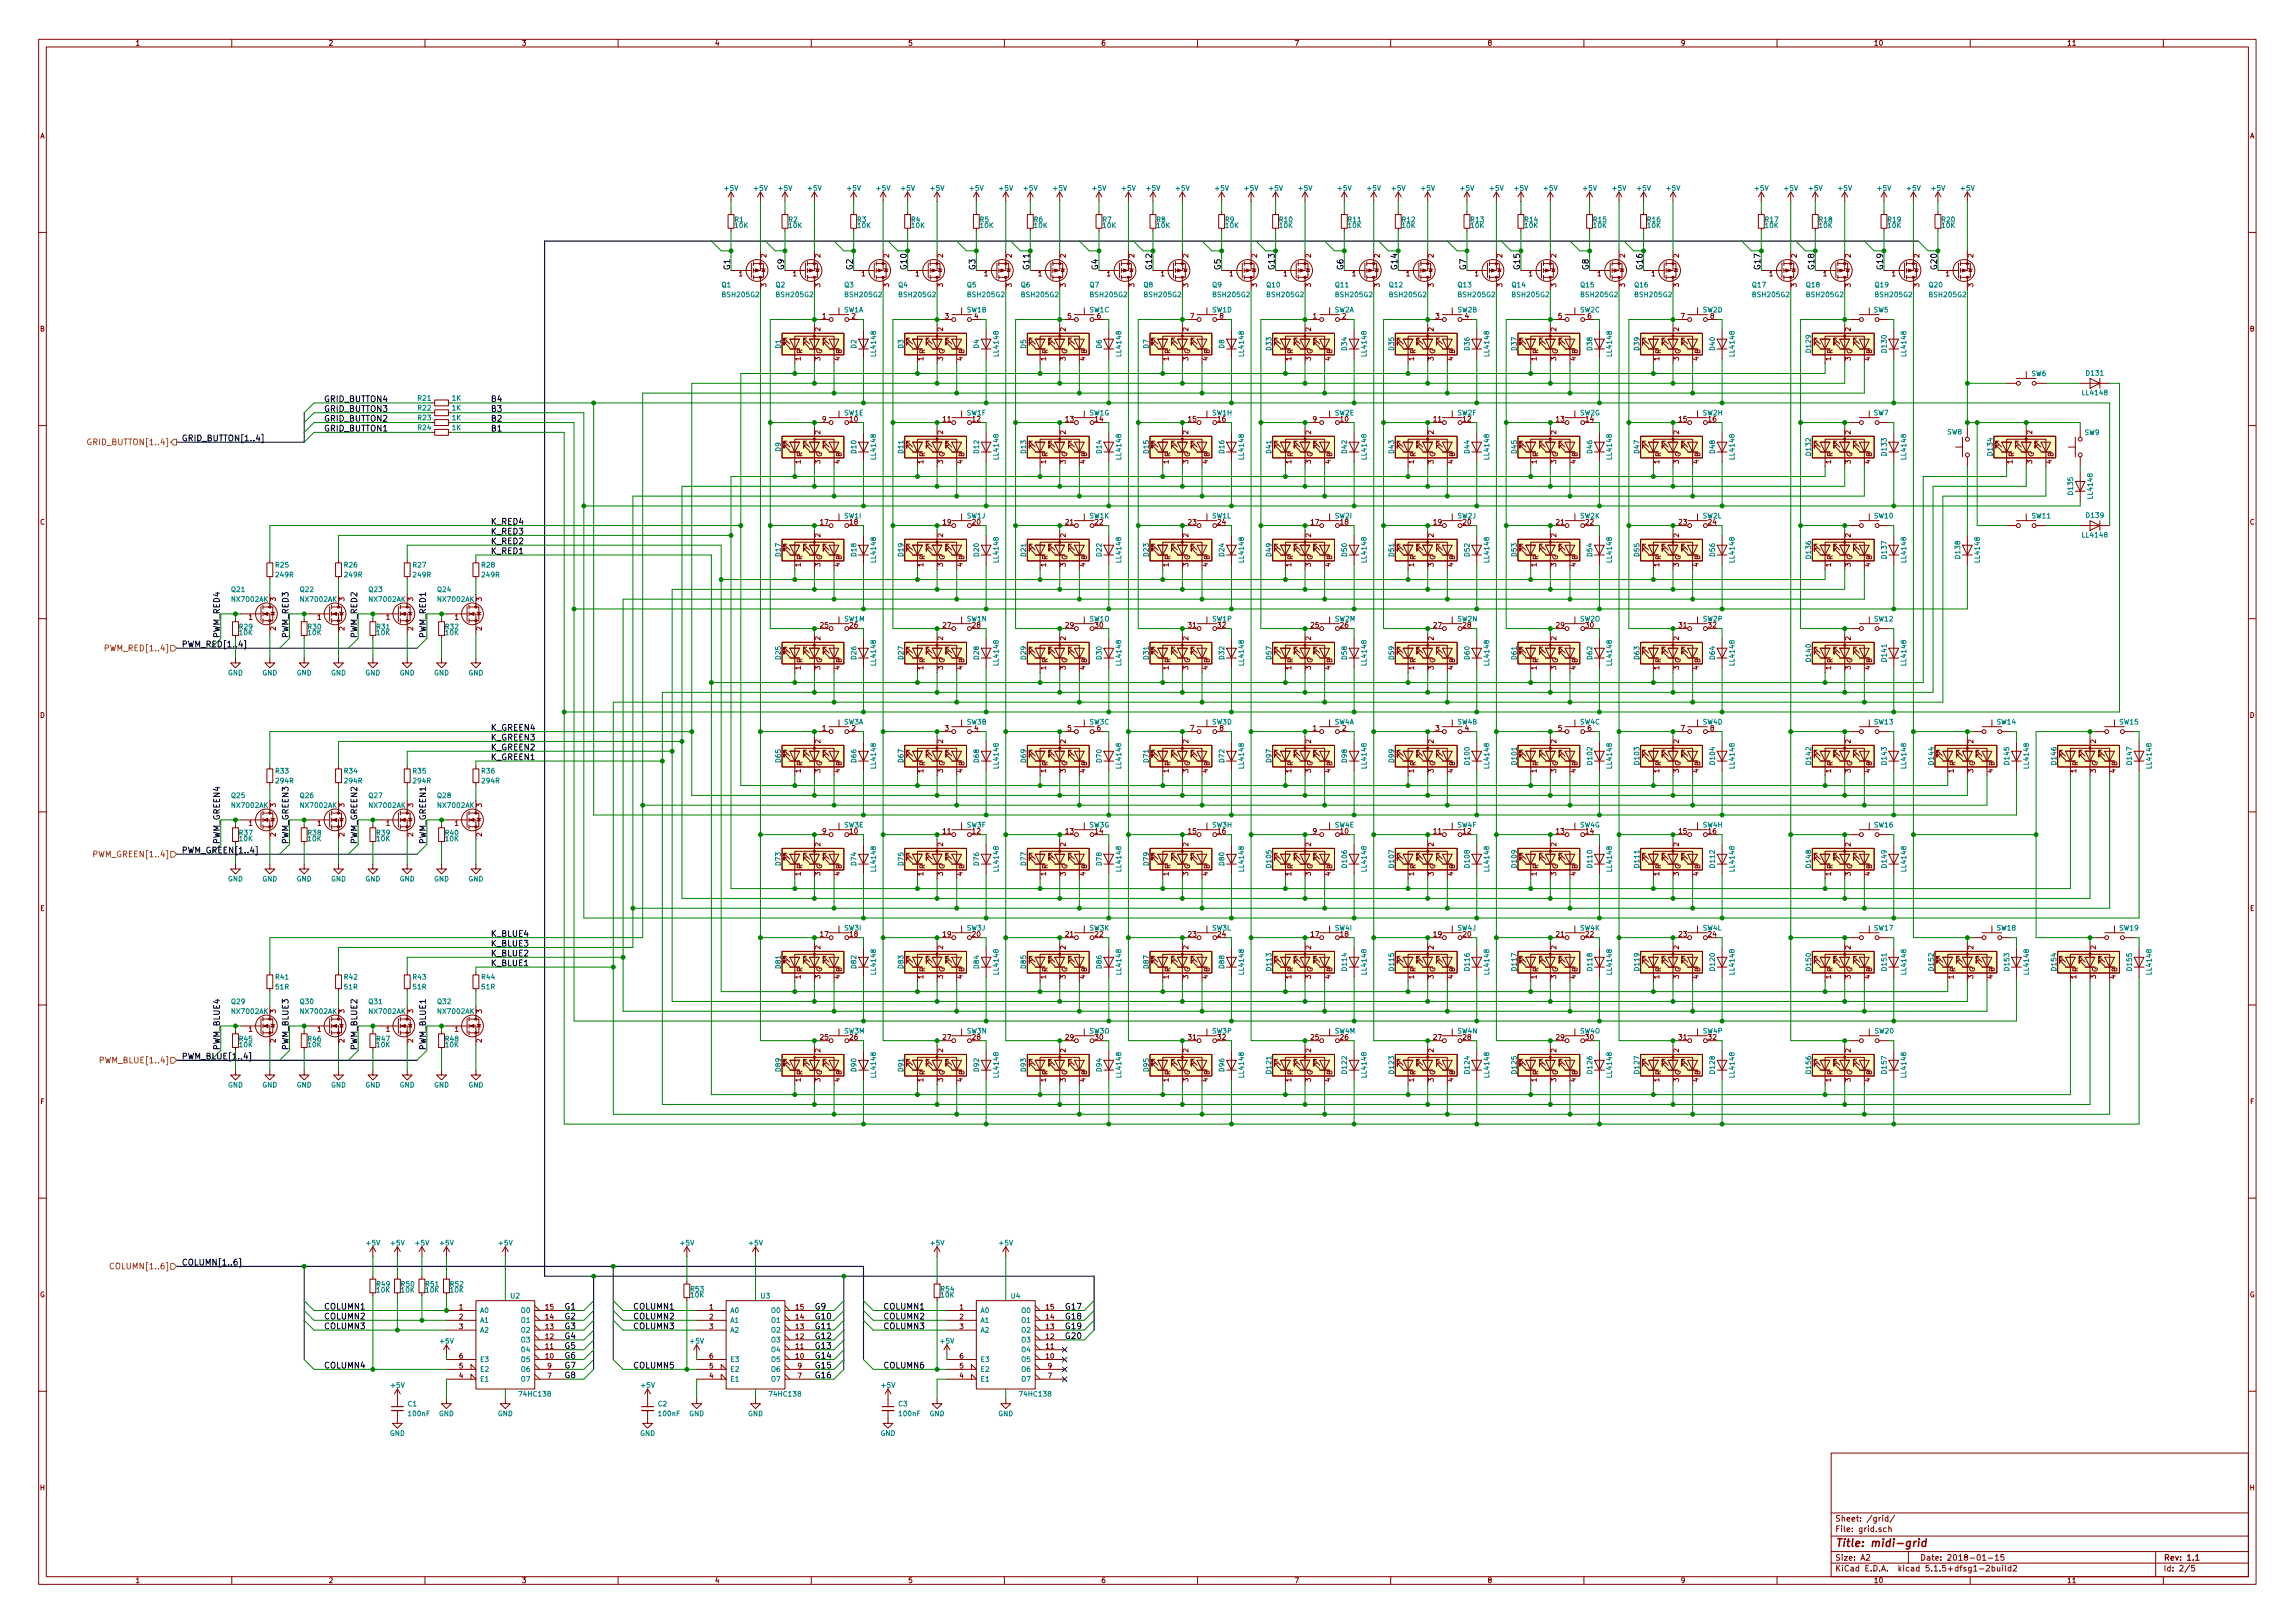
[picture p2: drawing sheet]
<svg xmlns="http://www.w3.org/2000/svg" width="594mm" height="420mm" viewBox="0 0 594 420" stroke-linecap="round" stroke-linejoin="round" font-family="sans-serif">
<defs><g id="words">
<text font-size="2.8" fill="#840000" x="475" y="400.4">Title: midi-grid</text>
<g font-size="2.1">
<text x="189" y="70" transform="rotate(-90 189 70)">G1</text>
<text x="202.9" y="70" transform="rotate(-90 202.9 70)">G9</text>
<text x="220.7" y="70" transform="rotate(-90 220.7 70)">G2</text>
<text x="234.7" y="70" transform="rotate(-90 234.7 70)">G10</text>
<text x="252.5" y="70" transform="rotate(-90 252.5 70)">G3</text>
<text x="266.4" y="70" transform="rotate(-90 266.4 70)">G11</text>
<text x="284.2" y="70" transform="rotate(-90 284.2 70)">G4</text>
<text x="298.2" y="70" transform="rotate(-90 298.2 70)">G12</text>
<text x="316" y="70" transform="rotate(-90 316 70)">G5</text>
<text x="329.9" y="70" transform="rotate(-90 329.9 70)">G13</text>
<text x="347.7" y="70" transform="rotate(-90 347.7 70)">G6</text>
<text x="361.7" y="70" transform="rotate(-90 361.7 70)">G14</text>
<text x="379.5" y="70" transform="rotate(-90 379.5 70)">G7</text>
<text x="393.4" y="70" transform="rotate(-90 393.4 70)">G15</text>
<text x="411.2" y="70" transform="rotate(-90 411.2 70)">G8</text>
<text x="425.2" y="70" transform="rotate(-90 425.2 70)">G16</text>
<text x="455.7" y="70" transform="rotate(-90 455.7 70)">G17</text>
<text x="469.6" y="70" transform="rotate(-90 469.6 70)">G18</text>
<text x="487.4" y="70" transform="rotate(-90 487.4 70)">G19</text>
<text x="501.4" y="70" transform="rotate(-90 501.4 70)">G20</text>
<text x="83.8" y="104.1">GRID_BUTTON4</text>
<text x="83.8" y="106.6">GRID_BUTTON3</text>
<text x="127" y="106.6">B3</text>
<text x="127" y="104.1">B4</text>
<text x="83.8" y="109.1">GRID_BUTTON2</text>
<text x="83.8" y="111.7">GRID_BUTTON1</text>
<text x="127" y="109.1">B2</text>
<text x="127" y="111.7">B1</text>
<text x="47" y="114.2">GRID_BUTTON[1..4]</text>
<text x="127" y="135.8">K_RED4</text>
<text x="127" y="138.3">K_RED3</text>
<text x="127" y="140.9">K_RED2</text>
<text x="127" y="143.4">K_RED1</text>
<text x="47" y="167.6">PWM_RED[1..4]</text>
<text x="56.9" y="165.3" transform="rotate(-90 56.9 165.3)">PWM_RED4</text>
<text x="74.7" y="165.3" transform="rotate(-90 74.7 165.3)">PWM_RED3</text>
<text x="92.5" y="165.3" transform="rotate(-90 92.5 165.3)">PWM_RED2</text>
<text x="110.2" y="165.3" transform="rotate(-90 110.2 165.3)">PWM_RED1</text>
<text x="127" y="191.7">K_GREEN3</text>
<text x="127" y="189.1">K_GREEN4</text>
<text x="127" y="196.8">K_GREEN1</text>
<text x="127" y="194.2">K_GREEN2</text>
<text x="47" y="220.9">PWM_GREEN[1..4]</text>
<text x="56.9" y="218.6" transform="rotate(-90 56.9 218.6)">PWM_GREEN4</text>
<text x="74.7" y="218.6" transform="rotate(-90 74.7 218.6)">PWM_GREEN3</text>
<text x="92.5" y="218.6" transform="rotate(-90 92.5 218.6)">PWM_GREEN2</text>
<text x="110.2" y="218.6" transform="rotate(-90 110.2 218.6)">PWM_GREEN1</text>
<text x="127" y="245">K_BLUE3</text>
<text x="127" y="242.5">K_BLUE4</text>
<text x="127" y="247.6">K_BLUE2</text>
<text x="127" y="250.1">K_BLUE1</text>
<text x="47" y="274.2">PWM_BLUE[1..4]</text>
<text x="56.9" y="271.9" transform="rotate(-90 56.9 271.9)">PWM_BLUE4</text>
<text x="74.7" y="271.9" transform="rotate(-90 74.7 271.9)">PWM_BLUE3</text>
<text x="92.5" y="271.9" transform="rotate(-90 92.5 271.9)">PWM_BLUE2</text>
<text x="110.2" y="271.9" transform="rotate(-90 110.2 271.9)">PWM_BLUE1</text>
<text x="47" y="327.6">COLUMN[1..6]</text>
<text x="83.8" y="339">COLUMN1</text>
<text x="83.8" y="341.5">COLUMN2</text>
<text x="146" y="339">G1</text>
<text x="146" y="341.5">G2</text>
<text x="163.8" y="339">COLUMN1</text>
<text x="163.8" y="341.5">COLUMN2</text>
<text x="210.8" y="341.5">G10</text>
<text x="210.8" y="339">G9</text>
<text x="228.6" y="341.5">COLUMN2</text>
<text x="228.6" y="339">COLUMN1</text>
<text x="275.6" y="341.5">G18</text>
<text x="275.6" y="339">G17</text>
<text x="83.8" y="344.1">COLUMN3</text>
<text x="146" y="344.1">G3</text>
<text x="146" y="346.6">G4</text>
<text x="163.8" y="344.1">COLUMN3</text>
<text x="210.8" y="346.6">G12</text>
<text x="210.8" y="344.1">G11</text>
<text x="228.6" y="344.1">COLUMN3</text>
<text x="275.6" y="346.6">G20</text>
<text x="275.6" y="344.1">G19</text>
<text x="146" y="349.2">G5</text>
<text x="146" y="351.7">G6</text>
<text x="210.8" y="349.2">G13</text>
<text x="210.8" y="351.7">G14</text>
<text x="83.8" y="354.2">COLUMN4</text>
<text x="146" y="354.2">G7</text>
<text x="146" y="356.8">G8</text>
<text x="163.8" y="354.2">COLUMN5</text>
<text x="210.8" y="354.2">G15</text>
<text x="210.8" y="356.8">G16</text>
<text x="228.6" y="354.2">COLUMN6</text>
</g>
<g font-size="2.1" fill="#848400">
<text x="23.6" y="115.2">GRID_BUTTON[1..4]</text>
<text x="28.1" y="168.6">PWM_RED[1..4]</text>
<text x="25.1" y="221.9">PWM_GREEN[1..4]</text>
<text x="26.8" y="275.3">PWM_BLUE[1..4]</text>
<text x="29.7" y="328.6">COLUMN[1..6]</text>
</g>
<g font-size="2.1" fill="#840000">
<text x="475" y="393.9">Sheet: /grid/</text>
<text x="475" y="396.6">File: grid.sch</text>
<text x="475" y="406.8">KiCad E.D.A. kicad 5.1.5+dfsg1-2build2</text>
<text x="475" y="404">Size: A2</text>
<text x="497" y="404">Date: 2018-01-15</text>
<text x="560" y="404">Rev: 1.1</text>
<text x="560" y="406.8">Id: 2/5</text>
</g>
<g font-size="1.8" fill="#840000">
<text x="35" y="11.8">1</text>
<text x="85" y="11.8">2</text>
<text x="135" y="11.8">3</text>
<text x="185" y="11.8">4</text>
<text x="235" y="11.8">5</text>
<text x="285" y="11.8">6</text>
<text x="335" y="11.8">7</text>
<text x="385" y="11.8">8</text>
<text x="435" y="11.8">9</text>
<text x="485" y="11.8">10</text>
<text x="535" y="11.8">11</text>
<text x="10.4" y="35.8">A</text>
<text x="582.4" y="35.8">A</text>
<text x="191.3" y="71.5">1</text>
<text x="198.4" y="66.7" transform="rotate(-90 198.4 66.7)">2</text>
<text x="205.3" y="71.5">1</text>
<text x="212.3" y="66.7" transform="rotate(-90 212.3 66.7)">2</text>
<text x="223" y="71.5">1</text>
<text x="230.1" y="66.7" transform="rotate(-90 230.1 66.7)">2</text>
<text x="237" y="71.5">1</text>
<text x="244.1" y="66.7" transform="rotate(-90 244.1 66.7)">2</text>
<text x="254.8" y="71.5">1</text>
<text x="261.9" y="66.7" transform="rotate(-90 261.9 66.7)">2</text>
<text x="268.8" y="71.5">1</text>
<text x="275.8" y="66.7" transform="rotate(-90 275.8 66.7)">2</text>
<text x="286.5" y="71.5">1</text>
<text x="293.6" y="66.7" transform="rotate(-90 293.6 66.7)">2</text>
<text x="300.5" y="71.5">1</text>
<text x="307.6" y="66.7" transform="rotate(-90 307.6 66.7)">2</text>
<text x="318.3" y="71.5">1</text>
<text x="325.4" y="66.7" transform="rotate(-90 325.4 66.7)">2</text>
<text x="332.3" y="71.5">1</text>
<text x="339.3" y="66.7" transform="rotate(-90 339.3 66.7)">2</text>
<text x="350" y="71.5">1</text>
<text x="357.1" y="66.7" transform="rotate(-90 357.1 66.7)">2</text>
<text x="364" y="71.5">1</text>
<text x="371.1" y="66.7" transform="rotate(-90 371.1 66.7)">2</text>
<text x="381.8" y="71.5">1</text>
<text x="388.9" y="66.7" transform="rotate(-90 388.9 66.7)">2</text>
<text x="395.8" y="71.5">1</text>
<text x="402.8" y="66.7" transform="rotate(-90 402.8 66.7)">2</text>
<text x="413.5" y="71.5">1</text>
<text x="420.6" y="66.7" transform="rotate(-90 420.6 66.7)">2</text>
<text x="427.5" y="71.5">1</text>
<text x="434.6" y="66.7" transform="rotate(-90 434.6 66.7)">2</text>
<text x="458" y="71.5">1</text>
<text x="465.1" y="66.7" transform="rotate(-90 465.1 66.7)">2</text>
<text x="472" y="71.5">1</text>
<text x="479" y="66.7" transform="rotate(-90 479 66.7)">2</text>
<text x="489.7" y="71.5">1</text>
<text x="496.8" y="66.7" transform="rotate(-90 496.8 66.7)">2</text>
<text x="503.7" y="71.5">1</text>
<text x="510.8" y="66.7" transform="rotate(-90 510.8 66.7)">2</text>
<text x="198.4" y="74.3" transform="rotate(-90 198.4 74.3)">3</text>
<text x="212.3" y="74.3" transform="rotate(-90 212.3 74.3)">3</text>
<text x="230.1" y="74.3" transform="rotate(-90 230.1 74.3)">3</text>
<text x="244.1" y="74.3" transform="rotate(-90 244.1 74.3)">3</text>
<text x="261.9" y="74.3" transform="rotate(-90 261.9 74.3)">3</text>
<text x="275.8" y="74.3" transform="rotate(-90 275.8 74.3)">3</text>
<text x="293.6" y="74.3" transform="rotate(-90 293.6 74.3)">3</text>
<text x="307.6" y="74.3" transform="rotate(-90 307.6 74.3)">3</text>
<text x="325.4" y="74.3" transform="rotate(-90 325.4 74.3)">3</text>
<text x="339.3" y="74.3" transform="rotate(-90 339.3 74.3)">3</text>
<text x="357.1" y="74.3" transform="rotate(-90 357.1 74.3)">3</text>
<text x="371.1" y="74.3" transform="rotate(-90 371.1 74.3)">3</text>
<text x="388.9" y="74.3" transform="rotate(-90 388.9 74.3)">3</text>
<text x="402.8" y="74.3" transform="rotate(-90 402.8 74.3)">3</text>
<text x="420.6" y="74.3" transform="rotate(-90 420.6 74.3)">3</text>
<text x="434.6" y="74.3" transform="rotate(-90 434.6 74.3)">3</text>
<text x="465.1" y="74.3" transform="rotate(-90 465.1 74.3)">3</text>
<text x="479" y="74.3" transform="rotate(-90 479 74.3)">3</text>
<text x="496.8" y="74.3" transform="rotate(-90 496.8 74.3)">3</text>
<text x="510.8" y="74.3" transform="rotate(-90 510.8 74.3)">3</text>
<text x="212.9" y="82.5">1</text>
<text x="220.5" y="82.5">2</text>
<text x="244.6" y="82.5">3</text>
<text x="252.2" y="82.5">4</text>
<text x="276.4" y="82.5">5</text>
<text x="284" y="82.5">6</text>
<text x="308.1" y="82.5">7</text>
<text x="315.7" y="82.5">8</text>
<text x="339.9" y="82.5">1</text>
<text x="347.5" y="82.5">2</text>
<text x="371.6" y="82.5">3</text>
<text x="379.2" y="82.5">4</text>
<text x="403.4" y="82.5">5</text>
<text x="411" y="82.5">6</text>
<text x="435.1" y="82.5">7</text>
<text x="442.7" y="82.5">8</text>
<text x="10.4" y="85.8">B</text>
<text x="212.3" y="85.7" transform="rotate(-90 212.3 85.7)">2</text>
<text x="244.1" y="85.7" transform="rotate(-90 244.1 85.7)">2</text>
<text x="275.8" y="85.7" transform="rotate(-90 275.8 85.7)">2</text>
<text x="307.6" y="85.7" transform="rotate(-90 307.6 85.7)">2</text>
<text x="339.3" y="85.7" transform="rotate(-90 339.3 85.7)">2</text>
<text x="371.1" y="85.7" transform="rotate(-90 371.1 85.7)">2</text>
<text x="402.8" y="85.7" transform="rotate(-90 402.8 85.7)">2</text>
<text x="434.6" y="85.7" transform="rotate(-90 434.6 85.7)">2</text>
<text x="479" y="85.7" transform="rotate(-90 479 85.7)">2</text>
<text x="582.4" y="85.8">B</text>
<text x="207.3" y="93.4" transform="rotate(-90 207.3 93.4)">1</text>
<text x="207.7" y="91.6" transform="rotate(-90 207.7 91.6)">R</text>
<text x="212.3" y="93.4" transform="rotate(-90 212.3 93.4)">3</text>
<text x="212.8" y="91.7" transform="rotate(-90 212.8 91.7)">G</text>
<text x="217.4" y="93.4" transform="rotate(-90 217.4 93.4)">4</text>
<text x="217.9" y="91.6" transform="rotate(-90 217.9 91.6)">B</text>
<text x="239" y="93.4" transform="rotate(-90 239 93.4)">1</text>
<text x="239.4" y="91.6" transform="rotate(-90 239.4 91.6)">R</text>
<text x="244.1" y="93.4" transform="rotate(-90 244.1 93.4)">3</text>
<text x="244.5" y="91.7" transform="rotate(-90 244.5 91.7)">G</text>
<text x="249.2" y="93.4" transform="rotate(-90 249.2 93.4)">4</text>
<text x="249.6" y="91.6" transform="rotate(-90 249.6 91.6)">B</text>
<text x="270.8" y="93.4" transform="rotate(-90 270.8 93.4)">1</text>
<text x="271.2" y="91.6" transform="rotate(-90 271.2 91.6)">R</text>
<text x="275.8" y="93.4" transform="rotate(-90 275.8 93.4)">3</text>
<text x="276.3" y="91.7" transform="rotate(-90 276.3 91.7)">G</text>
<text x="280.9" y="93.4" transform="rotate(-90 280.9 93.4)">4</text>
<text x="281.4" y="91.6" transform="rotate(-90 281.4 91.6)">B</text>
<text x="302.5" y="93.4" transform="rotate(-90 302.5 93.4)">1</text>
<text x="302.9" y="91.6" transform="rotate(-90 302.9 91.6)">R</text>
<text x="307.6" y="93.4" transform="rotate(-90 307.6 93.4)">3</text>
<text x="308" y="91.7" transform="rotate(-90 308 91.7)">G</text>
<text x="312.7" y="93.4" transform="rotate(-90 312.7 93.4)">4</text>
<text x="313.1" y="91.6" transform="rotate(-90 313.1 91.6)">B</text>
<text x="334.3" y="93.4" transform="rotate(-90 334.3 93.4)">1</text>
<text x="334.7" y="91.6" transform="rotate(-90 334.7 91.6)">R</text>
<text x="339.3" y="93.4" transform="rotate(-90 339.3 93.4)">3</text>
<text x="339.8" y="91.7" transform="rotate(-90 339.8 91.7)">G</text>
<text x="344.4" y="93.4" transform="rotate(-90 344.4 93.4)">4</text>
<text x="344.9" y="91.6" transform="rotate(-90 344.9 91.6)">B</text>
<text x="366" y="93.4" transform="rotate(-90 366 93.4)">1</text>
<text x="366.4" y="91.6" transform="rotate(-90 366.4 91.6)">R</text>
<text x="371.1" y="93.4" transform="rotate(-90 371.1 93.4)">3</text>
<text x="371.5" y="91.7" transform="rotate(-90 371.5 91.7)">G</text>
<text x="376.2" y="93.4" transform="rotate(-90 376.2 93.4)">4</text>
<text x="376.6" y="91.6" transform="rotate(-90 376.6 91.6)">B</text>
<text x="397.8" y="93.4" transform="rotate(-90 397.8 93.4)">1</text>
<text x="398.2" y="91.6" transform="rotate(-90 398.2 91.6)">R</text>
<text x="402.8" y="93.4" transform="rotate(-90 402.8 93.4)">3</text>
<text x="403.3" y="91.7" transform="rotate(-90 403.3 91.7)">G</text>
<text x="407.9" y="93.4" transform="rotate(-90 407.9 93.4)">4</text>
<text x="408.4" y="91.6" transform="rotate(-90 408.4 91.6)">B</text>
<text x="429.5" y="93.4" transform="rotate(-90 429.5 93.4)">1</text>
<text x="429.9" y="91.6" transform="rotate(-90 429.9 91.6)">R</text>
<text x="434.6" y="93.4" transform="rotate(-90 434.6 93.4)">3</text>
<text x="435" y="91.7" transform="rotate(-90 435 91.7)">G</text>
<text x="439.7" y="93.4" transform="rotate(-90 439.7 93.4)">4</text>
<text x="440.1" y="91.6" transform="rotate(-90 440.1 91.6)">B</text>
<text x="474" y="93.4" transform="rotate(-90 474 93.4)">1</text>
<text x="474.4" y="91.6" transform="rotate(-90 474.4 91.6)">R</text>
<text x="479" y="93.4" transform="rotate(-90 479 93.4)">3</text>
<text x="479.5" y="91.7" transform="rotate(-90 479.5 91.7)">G</text>
<text x="484.1" y="93.4" transform="rotate(-90 484.1 93.4)">4</text>
<text x="484.6" y="91.6" transform="rotate(-90 484.6 91.6)">B</text>
<text x="212.3" y="112.4" transform="rotate(-90 212.3 112.4)">2</text>
<text x="212.9" y="109.1">9</text>
<text x="244.1" y="112.4" transform="rotate(-90 244.1 112.4)">2</text>
<text x="244.1" y="109.1">11</text>
<text x="275.8" y="112.4" transform="rotate(-90 275.8 112.4)">2</text>
<text x="275.9" y="109.1">13</text>
<text x="307.6" y="112.4" transform="rotate(-90 307.6 112.4)">2</text>
<text x="307.6" y="109.1">15</text>
<text x="339.3" y="112.4" transform="rotate(-90 339.3 112.4)">2</text>
<text x="339.9" y="109.1">9</text>
<text x="347" y="109.1">10</text>
<text x="371.1" y="112.4" transform="rotate(-90 371.1 112.4)">2</text>
<text x="371.1" y="109.1">11</text>
<text x="378.8" y="109.1">12</text>
<text x="402.8" y="112.4" transform="rotate(-90 402.8 112.4)">2</text>
<text x="402.9" y="109.1">13</text>
<text x="410.5" y="109.1">14</text>
<text x="434.6" y="112.4" transform="rotate(-90 434.6 112.4)">2</text>
<text x="434.6" y="109.1">15</text>
<text x="442.3" y="109.1">16</text>
<text x="479" y="112.4" transform="rotate(-90 479 112.4)">2</text>
<text x="526" y="112.4" transform="rotate(-90 526 112.4)">2</text>
<text x="207.7" y="118.3" transform="rotate(-90 207.7 118.3)">R</text>
<text x="212.8" y="118.3" transform="rotate(-90 212.8 118.3)">G</text>
<text x="217.9" y="118.3" transform="rotate(-90 217.9 118.3)">B</text>
<text x="239.4" y="118.3" transform="rotate(-90 239.4 118.3)">R</text>
<text x="244.5" y="118.3" transform="rotate(-90 244.5 118.3)">G</text>
<text x="249.6" y="118.3" transform="rotate(-90 249.6 118.3)">B</text>
<text x="271.2" y="118.3" transform="rotate(-90 271.2 118.3)">R</text>
<text x="276.3" y="118.3" transform="rotate(-90 276.3 118.3)">G</text>
<text x="281.4" y="118.3" transform="rotate(-90 281.4 118.3)">B</text>
<text x="302.9" y="118.3" transform="rotate(-90 302.9 118.3)">R</text>
<text x="308" y="118.3" transform="rotate(-90 308 118.3)">G</text>
<text x="313.1" y="118.3" transform="rotate(-90 313.1 118.3)">B</text>
<text x="334.7" y="118.3" transform="rotate(-90 334.7 118.3)">R</text>
<text x="339.8" y="118.3" transform="rotate(-90 339.8 118.3)">G</text>
<text x="344.9" y="118.3" transform="rotate(-90 344.9 118.3)">B</text>
<text x="366.4" y="118.3" transform="rotate(-90 366.4 118.3)">R</text>
<text x="371.5" y="118.3" transform="rotate(-90 371.5 118.3)">G</text>
<text x="376.6" y="118.3" transform="rotate(-90 376.6 118.3)">B</text>
<text x="398.2" y="118.3" transform="rotate(-90 398.2 118.3)">R</text>
<text x="403.3" y="118.3" transform="rotate(-90 403.3 118.3)">G</text>
<text x="408.4" y="118.3" transform="rotate(-90 408.4 118.3)">B</text>
<text x="429.9" y="118.3" transform="rotate(-90 429.9 118.3)">R</text>
<text x="435" y="118.3" transform="rotate(-90 435 118.3)">G</text>
<text x="440.1" y="118.3" transform="rotate(-90 440.1 118.3)">B</text>
<text x="474.4" y="118.3" transform="rotate(-90 474.4 118.3)">R</text>
<text x="479.5" y="118.3" transform="rotate(-90 479.5 118.3)">G</text>
<text x="484.6" y="118.3" transform="rotate(-90 484.6 118.3)">B</text>
<text x="521.4" y="118.3" transform="rotate(-90 521.4 118.3)">R</text>
<text x="526.5" y="118.3" transform="rotate(-90 526.5 118.3)">G</text>
<text x="531.5" y="118.3" transform="rotate(-90 531.5 118.3)">B</text>
<text x="207.3" y="120" transform="rotate(-90 207.3 120)">1</text>
<text x="212.3" y="120" transform="rotate(-90 212.3 120)">3</text>
<text x="217.4" y="120" transform="rotate(-90 217.4 120)">4</text>
<text x="239" y="120" transform="rotate(-90 239 120)">1</text>
<text x="244.1" y="120" transform="rotate(-90 244.1 120)">3</text>
<text x="249.2" y="120" transform="rotate(-90 249.2 120)">4</text>
<text x="270.8" y="120" transform="rotate(-90 270.8 120)">1</text>
<text x="275.8" y="120" transform="rotate(-90 275.8 120)">3</text>
<text x="280.9" y="120" transform="rotate(-90 280.9 120)">4</text>
<text x="302.5" y="120" transform="rotate(-90 302.5 120)">1</text>
<text x="307.6" y="120" transform="rotate(-90 307.6 120)">3</text>
<text x="312.7" y="120" transform="rotate(-90 312.7 120)">4</text>
<text x="334.3" y="120" transform="rotate(-90 334.3 120)">1</text>
<text x="339.3" y="120" transform="rotate(-90 339.3 120)">3</text>
<text x="344.4" y="120" transform="rotate(-90 344.4 120)">4</text>
<text x="366" y="120" transform="rotate(-90 366 120)">1</text>
<text x="371.1" y="120" transform="rotate(-90 371.1 120)">3</text>
<text x="376.2" y="120" transform="rotate(-90 376.2 120)">4</text>
<text x="397.8" y="120" transform="rotate(-90 397.8 120)">1</text>
<text x="402.8" y="120" transform="rotate(-90 402.8 120)">3</text>
<text x="407.9" y="120" transform="rotate(-90 407.9 120)">4</text>
<text x="429.5" y="120" transform="rotate(-90 429.5 120)">1</text>
<text x="434.6" y="120" transform="rotate(-90 434.6 120)">3</text>
<text x="439.7" y="120" transform="rotate(-90 439.7 120)">4</text>
<text x="474" y="120" transform="rotate(-90 474 120)">1</text>
<text x="479" y="120" transform="rotate(-90 479 120)">3</text>
<text x="484.1" y="120" transform="rotate(-90 484.1 120)">4</text>
<text x="521" y="120" transform="rotate(-90 521 120)">1</text>
<text x="526" y="120" transform="rotate(-90 526 120)">3</text>
<text x="531.1" y="120" transform="rotate(-90 531.1 120)">4</text>
<text x="10.4" y="135.8">C</text>
<text x="212.4" y="135.8">17</text>
<text x="244.1" y="135.8">19</text>
<text x="275.9" y="135.8">21</text>
<text x="307.6" y="135.8">23</text>
<text x="339.4" y="135.8">17</text>
<text x="347" y="135.8">18</text>
<text x="371.1" y="135.8">19</text>
<text x="378.8" y="135.8">20</text>
<text x="402.9" y="135.8">21</text>
<text x="410.5" y="135.8">22</text>
<text x="434.6" y="135.8">23</text>
<text x="442.3" y="135.8">24</text>
<text x="582.4" y="135.8">C</text>
<text x="212.3" y="139.1" transform="rotate(-90 212.3 139.1)">2</text>
<text x="244.1" y="139.1" transform="rotate(-90 244.1 139.1)">2</text>
<text x="275.8" y="139.1" transform="rotate(-90 275.8 139.1)">2</text>
<text x="307.6" y="139.1" transform="rotate(-90 307.6 139.1)">2</text>
<text x="339.3" y="139.1" transform="rotate(-90 339.3 139.1)">2</text>
<text x="371.1" y="139.1" transform="rotate(-90 371.1 139.1)">2</text>
<text x="402.8" y="139.1" transform="rotate(-90 402.8 139.1)">2</text>
<text x="434.6" y="139.1" transform="rotate(-90 434.6 139.1)">2</text>
<text x="479" y="139.1" transform="rotate(-90 479 139.1)">2</text>
<text x="207.3" y="146.7" transform="rotate(-90 207.3 146.7)">1</text>
<text x="207.7" y="144.9" transform="rotate(-90 207.7 144.9)">R</text>
<text x="212.3" y="146.7" transform="rotate(-90 212.3 146.7)">3</text>
<text x="212.8" y="145" transform="rotate(-90 212.8 145)">G</text>
<text x="217.4" y="146.7" transform="rotate(-90 217.4 146.7)">4</text>
<text x="217.9" y="144.9" transform="rotate(-90 217.9 144.9)">B</text>
<text x="239" y="146.7" transform="rotate(-90 239 146.7)">1</text>
<text x="239.4" y="144.9" transform="rotate(-90 239.4 144.9)">R</text>
<text x="244.1" y="146.7" transform="rotate(-90 244.1 146.7)">3</text>
<text x="244.5" y="145" transform="rotate(-90 244.5 145)">G</text>
<text x="249.2" y="146.7" transform="rotate(-90 249.2 146.7)">4</text>
<text x="249.6" y="144.9" transform="rotate(-90 249.6 144.9)">B</text>
<text x="270.8" y="146.7" transform="rotate(-90 270.8 146.7)">1</text>
<text x="271.2" y="144.9" transform="rotate(-90 271.2 144.9)">R</text>
<text x="275.8" y="146.7" transform="rotate(-90 275.8 146.7)">3</text>
<text x="276.3" y="145" transform="rotate(-90 276.3 145)">G</text>
<text x="280.9" y="146.7" transform="rotate(-90 280.9 146.7)">4</text>
<text x="281.4" y="144.9" transform="rotate(-90 281.4 144.9)">B</text>
<text x="302.5" y="146.7" transform="rotate(-90 302.5 146.7)">1</text>
<text x="302.9" y="144.9" transform="rotate(-90 302.9 144.9)">R</text>
<text x="307.6" y="146.7" transform="rotate(-90 307.6 146.7)">3</text>
<text x="308" y="145" transform="rotate(-90 308 145)">G</text>
<text x="312.7" y="146.7" transform="rotate(-90 312.7 146.7)">4</text>
<text x="313.1" y="144.9" transform="rotate(-90 313.1 144.9)">B</text>
<text x="334.3" y="146.7" transform="rotate(-90 334.3 146.7)">1</text>
<text x="334.7" y="144.9" transform="rotate(-90 334.7 144.9)">R</text>
<text x="339.3" y="146.7" transform="rotate(-90 339.3 146.7)">3</text>
<text x="339.8" y="145" transform="rotate(-90 339.8 145)">G</text>
<text x="344.4" y="146.7" transform="rotate(-90 344.4 146.7)">4</text>
<text x="344.9" y="144.9" transform="rotate(-90 344.9 144.9)">B</text>
<text x="366" y="146.7" transform="rotate(-90 366 146.7)">1</text>
<text x="366.4" y="144.9" transform="rotate(-90 366.4 144.9)">R</text>
<text x="371.1" y="146.7" transform="rotate(-90 371.1 146.7)">3</text>
<text x="371.5" y="145" transform="rotate(-90 371.5 145)">G</text>
<text x="376.2" y="146.7" transform="rotate(-90 376.2 146.7)">4</text>
<text x="376.6" y="144.9" transform="rotate(-90 376.6 144.9)">B</text>
<text x="397.8" y="146.7" transform="rotate(-90 397.8 146.7)">1</text>
<text x="398.2" y="144.9" transform="rotate(-90 398.2 144.9)">R</text>
<text x="402.8" y="146.7" transform="rotate(-90 402.8 146.7)">3</text>
<text x="403.3" y="145" transform="rotate(-90 403.3 145)">G</text>
<text x="407.9" y="146.7" transform="rotate(-90 407.9 146.7)">4</text>
<text x="408.4" y="144.9" transform="rotate(-90 408.4 144.9)">B</text>
<text x="429.5" y="146.7" transform="rotate(-90 429.5 146.7)">1</text>
<text x="429.9" y="144.9" transform="rotate(-90 429.9 144.9)">R</text>
<text x="434.6" y="146.7" transform="rotate(-90 434.6 146.7)">3</text>
<text x="435" y="145" transform="rotate(-90 435 145)">G</text>
<text x="439.7" y="146.7" transform="rotate(-90 439.7 146.7)">4</text>
<text x="440.1" y="144.9" transform="rotate(-90 440.1 144.9)">B</text>
<text x="474" y="146.7" transform="rotate(-90 474 146.7)">1</text>
<text x="474.4" y="144.9" transform="rotate(-90 474.4 144.9)">R</text>
<text x="479" y="146.7" transform="rotate(-90 479 146.7)">3</text>
<text x="479.5" y="145" transform="rotate(-90 479.5 145)">G</text>
<text x="484.1" y="146.7" transform="rotate(-90 484.1 146.7)">4</text>
<text x="484.6" y="144.9" transform="rotate(-90 484.6 144.9)">B</text>
<text x="71.4" y="155.6" transform="rotate(-90 71.4 155.6)">3</text>
<text x="89.2" y="155.6" transform="rotate(-90 89.2 155.6)">3</text>
<text x="106.9" y="155.6" transform="rotate(-90 106.9 155.6)">3</text>
<text x="124.7" y="155.6" transform="rotate(-90 124.7 155.6)">3</text>
<text x="64.4" y="160.4">1</text>
<text x="82.2" y="160.4">1</text>
<text x="100" y="160.4">1</text>
<text x="117.8" y="160.4">1</text>
<text x="71.4" y="163.2" transform="rotate(-90 71.4 163.2)">2</text>
<text x="89.2" y="163.2" transform="rotate(-90 89.2 163.2)">2</text>
<text x="106.9" y="163.2" transform="rotate(-90 106.9 163.2)">2</text>
<text x="124.7" y="163.2" transform="rotate(-90 124.7 163.2)">2</text>
<text x="212.3" y="165.8" transform="rotate(-90 212.3 165.8)">2</text>
<text x="212.4" y="162.5">25</text>
<text x="244.1" y="165.8" transform="rotate(-90 244.1 165.8)">2</text>
<text x="244.1" y="162.5">27</text>
<text x="275.8" y="165.8" transform="rotate(-90 275.8 165.8)">2</text>
<text x="275.9" y="162.5">29</text>
<text x="307.6" y="165.8" transform="rotate(-90 307.6 165.8)">2</text>
<text x="307.6" y="162.5">31</text>
<text x="339.3" y="165.8" transform="rotate(-90 339.3 165.8)">2</text>
<text x="339.4" y="162.5">25</text>
<text x="347" y="162.5">26</text>
<text x="371.1" y="165.8" transform="rotate(-90 371.1 165.8)">2</text>
<text x="371.1" y="162.5">27</text>
<text x="378.8" y="162.5">28</text>
<text x="402.8" y="165.8" transform="rotate(-90 402.8 165.8)">2</text>
<text x="402.9" y="162.5">29</text>
<text x="410.5" y="162.5">30</text>
<text x="434.6" y="165.8" transform="rotate(-90 434.6 165.8)">2</text>
<text x="434.6" y="162.5">31</text>
<text x="442.3" y="162.5">32</text>
<text x="479" y="165.8" transform="rotate(-90 479 165.8)">2</text>
<text x="207.3" y="173.4" transform="rotate(-90 207.3 173.4)">1</text>
<text x="207.7" y="171.6" transform="rotate(-90 207.7 171.6)">R</text>
<text x="212.3" y="173.4" transform="rotate(-90 212.3 173.4)">3</text>
<text x="212.8" y="171.7" transform="rotate(-90 212.8 171.7)">G</text>
<text x="217.4" y="173.4" transform="rotate(-90 217.4 173.4)">4</text>
<text x="217.9" y="171.6" transform="rotate(-90 217.9 171.6)">B</text>
<text x="239" y="173.4" transform="rotate(-90 239 173.4)">1</text>
<text x="239.4" y="171.6" transform="rotate(-90 239.4 171.6)">R</text>
<text x="244.1" y="173.4" transform="rotate(-90 244.1 173.4)">3</text>
<text x="244.5" y="171.7" transform="rotate(-90 244.5 171.7)">G</text>
<text x="249.2" y="173.4" transform="rotate(-90 249.2 173.4)">4</text>
<text x="249.6" y="171.6" transform="rotate(-90 249.6 171.6)">B</text>
<text x="270.8" y="173.4" transform="rotate(-90 270.8 173.4)">1</text>
<text x="271.2" y="171.6" transform="rotate(-90 271.2 171.6)">R</text>
<text x="275.8" y="173.4" transform="rotate(-90 275.8 173.4)">3</text>
<text x="276.3" y="171.7" transform="rotate(-90 276.3 171.7)">G</text>
<text x="280.9" y="173.4" transform="rotate(-90 280.9 173.4)">4</text>
<text x="281.4" y="171.6" transform="rotate(-90 281.4 171.6)">B</text>
<text x="302.5" y="173.4" transform="rotate(-90 302.5 173.4)">1</text>
<text x="302.9" y="171.6" transform="rotate(-90 302.9 171.6)">R</text>
<text x="307.6" y="173.4" transform="rotate(-90 307.6 173.4)">3</text>
<text x="308" y="171.7" transform="rotate(-90 308 171.7)">G</text>
<text x="312.7" y="173.4" transform="rotate(-90 312.7 173.4)">4</text>
<text x="313.1" y="171.6" transform="rotate(-90 313.1 171.6)">B</text>
<text x="334.3" y="173.4" transform="rotate(-90 334.3 173.4)">1</text>
<text x="334.7" y="171.6" transform="rotate(-90 334.7 171.6)">R</text>
<text x="339.3" y="173.4" transform="rotate(-90 339.3 173.4)">3</text>
<text x="339.8" y="171.7" transform="rotate(-90 339.8 171.7)">G</text>
<text x="344.4" y="173.4" transform="rotate(-90 344.4 173.4)">4</text>
<text x="344.9" y="171.6" transform="rotate(-90 344.9 171.6)">B</text>
<text x="366" y="173.4" transform="rotate(-90 366 173.4)">1</text>
<text x="366.4" y="171.6" transform="rotate(-90 366.4 171.6)">R</text>
<text x="371.1" y="173.4" transform="rotate(-90 371.1 173.4)">3</text>
<text x="371.5" y="171.7" transform="rotate(-90 371.5 171.7)">G</text>
<text x="376.2" y="173.4" transform="rotate(-90 376.2 173.4)">4</text>
<text x="376.6" y="171.6" transform="rotate(-90 376.6 171.6)">B</text>
<text x="397.8" y="173.4" transform="rotate(-90 397.8 173.4)">1</text>
<text x="398.2" y="171.6" transform="rotate(-90 398.2 171.6)">R</text>
<text x="402.8" y="173.4" transform="rotate(-90 402.8 173.4)">3</text>
<text x="403.3" y="171.7" transform="rotate(-90 403.3 171.7)">G</text>
<text x="407.9" y="173.4" transform="rotate(-90 407.9 173.4)">4</text>
<text x="408.4" y="171.6" transform="rotate(-90 408.4 171.6)">B</text>
<text x="429.5" y="173.4" transform="rotate(-90 429.5 173.4)">1</text>
<text x="429.9" y="171.6" transform="rotate(-90 429.9 171.6)">R</text>
<text x="434.6" y="173.4" transform="rotate(-90 434.6 173.4)">3</text>
<text x="435" y="171.7" transform="rotate(-90 435 171.7)">G</text>
<text x="439.7" y="173.4" transform="rotate(-90 439.7 173.4)">4</text>
<text x="440.1" y="171.6" transform="rotate(-90 440.1 171.6)">B</text>
<text x="474" y="173.4" transform="rotate(-90 474 173.4)">1</text>
<text x="474.4" y="171.6" transform="rotate(-90 474.4 171.6)">R</text>
<text x="479" y="173.4" transform="rotate(-90 479 173.4)">3</text>
<text x="479.5" y="171.7" transform="rotate(-90 479.5 171.7)">G</text>
<text x="484.1" y="173.4" transform="rotate(-90 484.1 173.4)">4</text>
<text x="484.6" y="171.6" transform="rotate(-90 484.6 171.6)">B</text>
<text x="10.4" y="185.8">D</text>
<text x="582.4" y="185.8">D</text>
<text x="212.9" y="189.1">1</text>
<text x="220.5" y="189.1">2</text>
<text x="244.6" y="189.1">3</text>
<text x="252.2" y="189.1">4</text>
<text x="276.4" y="189.1">5</text>
<text x="284" y="189.1">6</text>
<text x="308.1" y="189.1">7</text>
<text x="315.7" y="189.1">8</text>
<text x="339.9" y="189.1">1</text>
<text x="347.5" y="189.1">2</text>
<text x="371.6" y="189.1">3</text>
<text x="379.2" y="189.1">4</text>
<text x="403.4" y="189.1">5</text>
<text x="411" y="189.1">6</text>
<text x="435.1" y="189.1">7</text>
<text x="442.7" y="189.1">8</text>
<text x="212.3" y="192.4" transform="rotate(-90 212.3 192.4)">2</text>
<text x="244.1" y="192.4" transform="rotate(-90 244.1 192.4)">2</text>
<text x="275.8" y="192.4" transform="rotate(-90 275.8 192.4)">2</text>
<text x="307.6" y="192.4" transform="rotate(-90 307.6 192.4)">2</text>
<text x="339.3" y="192.4" transform="rotate(-90 339.3 192.4)">2</text>
<text x="371.1" y="192.4" transform="rotate(-90 371.1 192.4)">2</text>
<text x="402.8" y="192.4" transform="rotate(-90 402.8 192.4)">2</text>
<text x="434.6" y="192.4" transform="rotate(-90 434.6 192.4)">2</text>
<text x="479" y="192.4" transform="rotate(-90 479 192.4)">2</text>
<text x="510.8" y="192.4" transform="rotate(-90 510.8 192.4)">2</text>
<text x="542.5" y="192.4" transform="rotate(-90 542.5 192.4)">2</text>
<text x="207.3" y="200" transform="rotate(-90 207.3 200)">1</text>
<text x="207.7" y="198.3" transform="rotate(-90 207.7 198.3)">R</text>
<text x="212.3" y="200" transform="rotate(-90 212.3 200)">3</text>
<text x="212.8" y="198.3" transform="rotate(-90 212.8 198.3)">G</text>
<text x="217.4" y="200" transform="rotate(-90 217.4 200)">4</text>
<text x="217.9" y="198.3" transform="rotate(-90 217.9 198.3)">B</text>
<text x="239" y="200" transform="rotate(-90 239 200)">1</text>
<text x="239.4" y="198.3" transform="rotate(-90 239.4 198.3)">R</text>
<text x="244.1" y="200" transform="rotate(-90 244.1 200)">3</text>
<text x="244.5" y="198.3" transform="rotate(-90 244.5 198.3)">G</text>
<text x="249.2" y="200" transform="rotate(-90 249.2 200)">4</text>
<text x="249.6" y="198.3" transform="rotate(-90 249.6 198.3)">B</text>
<text x="270.8" y="200" transform="rotate(-90 270.8 200)">1</text>
<text x="271.2" y="198.3" transform="rotate(-90 271.2 198.3)">R</text>
<text x="275.8" y="200" transform="rotate(-90 275.8 200)">3</text>
<text x="276.3" y="198.3" transform="rotate(-90 276.3 198.3)">G</text>
<text x="280.9" y="200" transform="rotate(-90 280.9 200)">4</text>
<text x="281.4" y="198.3" transform="rotate(-90 281.4 198.3)">B</text>
<text x="302.5" y="200" transform="rotate(-90 302.5 200)">1</text>
<text x="302.9" y="198.3" transform="rotate(-90 302.9 198.3)">R</text>
<text x="307.6" y="200" transform="rotate(-90 307.6 200)">3</text>
<text x="308" y="198.3" transform="rotate(-90 308 198.3)">G</text>
<text x="312.7" y="200" transform="rotate(-90 312.7 200)">4</text>
<text x="313.1" y="198.3" transform="rotate(-90 313.1 198.3)">B</text>
<text x="334.3" y="200" transform="rotate(-90 334.3 200)">1</text>
<text x="334.7" y="198.3" transform="rotate(-90 334.7 198.3)">R</text>
<text x="339.3" y="200" transform="rotate(-90 339.3 200)">3</text>
<text x="339.8" y="198.3" transform="rotate(-90 339.8 198.3)">G</text>
<text x="344.4" y="200" transform="rotate(-90 344.4 200)">4</text>
<text x="344.9" y="198.3" transform="rotate(-90 344.9 198.3)">B</text>
<text x="366" y="200" transform="rotate(-90 366 200)">1</text>
<text x="366.4" y="198.3" transform="rotate(-90 366.4 198.3)">R</text>
<text x="371.1" y="200" transform="rotate(-90 371.1 200)">3</text>
<text x="371.5" y="198.3" transform="rotate(-90 371.5 198.3)">G</text>
<text x="376.2" y="200" transform="rotate(-90 376.2 200)">4</text>
<text x="376.6" y="198.3" transform="rotate(-90 376.6 198.3)">B</text>
<text x="397.8" y="200" transform="rotate(-90 397.8 200)">1</text>
<text x="398.2" y="198.3" transform="rotate(-90 398.2 198.3)">R</text>
<text x="402.8" y="200" transform="rotate(-90 402.8 200)">3</text>
<text x="403.3" y="198.3" transform="rotate(-90 403.3 198.3)">G</text>
<text x="407.9" y="200" transform="rotate(-90 407.9 200)">4</text>
<text x="408.4" y="198.3" transform="rotate(-90 408.4 198.3)">B</text>
<text x="429.5" y="200" transform="rotate(-90 429.5 200)">1</text>
<text x="429.9" y="198.3" transform="rotate(-90 429.9 198.3)">R</text>
<text x="434.6" y="200" transform="rotate(-90 434.6 200)">3</text>
<text x="435" y="198.3" transform="rotate(-90 435 198.3)">G</text>
<text x="439.7" y="200" transform="rotate(-90 439.7 200)">4</text>
<text x="440.1" y="198.3" transform="rotate(-90 440.1 198.3)">B</text>
<text x="474" y="200" transform="rotate(-90 474 200)">1</text>
<text x="474.4" y="198.3" transform="rotate(-90 474.4 198.3)">R</text>
<text x="479" y="200" transform="rotate(-90 479 200)">3</text>
<text x="479.5" y="198.3" transform="rotate(-90 479.5 198.3)">G</text>
<text x="484.1" y="200" transform="rotate(-90 484.1 200)">4</text>
<text x="484.6" y="198.3" transform="rotate(-90 484.6 198.3)">B</text>
<text x="505.7" y="200" transform="rotate(-90 505.7 200)">1</text>
<text x="506.1" y="198.3" transform="rotate(-90 506.1 198.3)">R</text>
<text x="510.8" y="200" transform="rotate(-90 510.8 200)">3</text>
<text x="511.2" y="198.3" transform="rotate(-90 511.2 198.3)">G</text>
<text x="515.9" y="200" transform="rotate(-90 515.9 200)">4</text>
<text x="516.3" y="198.3" transform="rotate(-90 516.3 198.3)">B</text>
<text x="537.5" y="200" transform="rotate(-90 537.5 200)">1</text>
<text x="537.9" y="198.3" transform="rotate(-90 537.9 198.3)">R</text>
<text x="542.5" y="200" transform="rotate(-90 542.5 200)">3</text>
<text x="543" y="198.3" transform="rotate(-90 543 198.3)">G</text>
<text x="547.6" y="200" transform="rotate(-90 547.6 200)">4</text>
<text x="548.1" y="198.3" transform="rotate(-90 548.1 198.3)">B</text>
<text x="71.4" y="208.9" transform="rotate(-90 71.4 208.9)">3</text>
<text x="89.2" y="208.9" transform="rotate(-90 89.2 208.9)">3</text>
<text x="106.9" y="208.9" transform="rotate(-90 106.9 208.9)">3</text>
<text x="124.7" y="208.9" transform="rotate(-90 124.7 208.9)">3</text>
<text x="64.4" y="213.8">1</text>
<text x="82.2" y="213.8">1</text>
<text x="100" y="213.8">1</text>
<text x="117.8" y="213.8">1</text>
<text x="212.9" y="215.8">9</text>
<text x="220" y="215.8">10</text>
<text x="244.1" y="215.8">11</text>
<text x="251.8" y="215.8">12</text>
<text x="275.9" y="215.8">13</text>
<text x="283.5" y="215.8">14</text>
<text x="307.6" y="215.8">15</text>
<text x="315.3" y="215.8">16</text>
<text x="339.9" y="215.8">9</text>
<text x="347" y="215.8">10</text>
<text x="371.1" y="215.8">11</text>
<text x="378.8" y="215.8">12</text>
<text x="402.9" y="215.8">13</text>
<text x="410.5" y="215.8">14</text>
<text x="434.6" y="215.8">15</text>
<text x="442.3" y="215.8">16</text>
<text x="71.4" y="216.6" transform="rotate(-90 71.4 216.6)">2</text>
<text x="89.2" y="216.6" transform="rotate(-90 89.2 216.6)">2</text>
<text x="106.9" y="216.6" transform="rotate(-90 106.9 216.6)">2</text>
<text x="124.7" y="216.6" transform="rotate(-90 124.7 216.6)">2</text>
<text x="212.3" y="219.1" transform="rotate(-90 212.3 219.1)">2</text>
<text x="244.1" y="219.1" transform="rotate(-90 244.1 219.1)">2</text>
<text x="275.8" y="219.1" transform="rotate(-90 275.8 219.1)">2</text>
<text x="307.6" y="219.1" transform="rotate(-90 307.6 219.1)">2</text>
<text x="339.3" y="219.1" transform="rotate(-90 339.3 219.1)">2</text>
<text x="371.1" y="219.1" transform="rotate(-90 371.1 219.1)">2</text>
<text x="402.8" y="219.1" transform="rotate(-90 402.8 219.1)">2</text>
<text x="434.6" y="219.1" transform="rotate(-90 434.6 219.1)">2</text>
<text x="479" y="219.1" transform="rotate(-90 479 219.1)">2</text>
<text x="207.3" y="226.7" transform="rotate(-90 207.3 226.7)">1</text>
<text x="207.7" y="225" transform="rotate(-90 207.7 225)">R</text>
<text x="212.3" y="226.7" transform="rotate(-90 212.3 226.7)">3</text>
<text x="212.8" y="225" transform="rotate(-90 212.8 225)">G</text>
<text x="217.4" y="226.7" transform="rotate(-90 217.4 226.7)">4</text>
<text x="217.9" y="225" transform="rotate(-90 217.9 225)">B</text>
<text x="239" y="226.7" transform="rotate(-90 239 226.7)">1</text>
<text x="239.4" y="225" transform="rotate(-90 239.4 225)">R</text>
<text x="244.1" y="226.7" transform="rotate(-90 244.1 226.7)">3</text>
<text x="244.5" y="225" transform="rotate(-90 244.5 225)">G</text>
<text x="249.2" y="226.7" transform="rotate(-90 249.2 226.7)">4</text>
<text x="249.6" y="225" transform="rotate(-90 249.6 225)">B</text>
<text x="270.8" y="226.7" transform="rotate(-90 270.8 226.7)">1</text>
<text x="271.2" y="225" transform="rotate(-90 271.2 225)">R</text>
<text x="275.8" y="226.7" transform="rotate(-90 275.8 226.7)">3</text>
<text x="276.3" y="225" transform="rotate(-90 276.3 225)">G</text>
<text x="280.9" y="226.7" transform="rotate(-90 280.9 226.7)">4</text>
<text x="281.4" y="225" transform="rotate(-90 281.4 225)">B</text>
<text x="302.5" y="226.7" transform="rotate(-90 302.5 226.7)">1</text>
<text x="302.9" y="225" transform="rotate(-90 302.9 225)">R</text>
<text x="307.6" y="226.7" transform="rotate(-90 307.6 226.7)">3</text>
<text x="308" y="225" transform="rotate(-90 308 225)">G</text>
<text x="312.7" y="226.7" transform="rotate(-90 312.7 226.7)">4</text>
<text x="313.1" y="225" transform="rotate(-90 313.1 225)">B</text>
<text x="334.3" y="226.7" transform="rotate(-90 334.3 226.7)">1</text>
<text x="334.7" y="225" transform="rotate(-90 334.7 225)">R</text>
<text x="339.3" y="226.7" transform="rotate(-90 339.3 226.7)">3</text>
<text x="339.8" y="225" transform="rotate(-90 339.8 225)">G</text>
<text x="344.4" y="226.7" transform="rotate(-90 344.4 226.7)">4</text>
<text x="344.9" y="225" transform="rotate(-90 344.9 225)">B</text>
<text x="366" y="226.7" transform="rotate(-90 366 226.7)">1</text>
<text x="366.4" y="225" transform="rotate(-90 366.4 225)">R</text>
<text x="371.1" y="226.7" transform="rotate(-90 371.1 226.7)">3</text>
<text x="371.5" y="225" transform="rotate(-90 371.5 225)">G</text>
<text x="376.2" y="226.7" transform="rotate(-90 376.2 226.7)">4</text>
<text x="376.6" y="225" transform="rotate(-90 376.6 225)">B</text>
<text x="397.8" y="226.7" transform="rotate(-90 397.8 226.7)">1</text>
<text x="398.2" y="225" transform="rotate(-90 398.2 225)">R</text>
<text x="402.8" y="226.7" transform="rotate(-90 402.8 226.7)">3</text>
<text x="403.3" y="225" transform="rotate(-90 403.3 225)">G</text>
<text x="407.9" y="226.7" transform="rotate(-90 407.9 226.7)">4</text>
<text x="408.4" y="225" transform="rotate(-90 408.4 225)">B</text>
<text x="429.5" y="226.7" transform="rotate(-90 429.5 226.7)">1</text>
<text x="429.9" y="225" transform="rotate(-90 429.9 225)">R</text>
<text x="434.6" y="226.7" transform="rotate(-90 434.6 226.7)">3</text>
<text x="435" y="225" transform="rotate(-90 435 225)">G</text>
<text x="439.7" y="226.7" transform="rotate(-90 439.7 226.7)">4</text>
<text x="440.1" y="225" transform="rotate(-90 440.1 225)">B</text>
<text x="474" y="226.7" transform="rotate(-90 474 226.7)">1</text>
<text x="474.4" y="225" transform="rotate(-90 474.4 225)">R</text>
<text x="479" y="226.7" transform="rotate(-90 479 226.7)">3</text>
<text x="479.5" y="225" transform="rotate(-90 479.5 225)">G</text>
<text x="484.1" y="226.7" transform="rotate(-90 484.1 226.7)">4</text>
<text x="484.6" y="225" transform="rotate(-90 484.6 225)">B</text>
<text x="10.4" y="235.8">E</text>
<text x="582.4" y="235.8">E</text>
<text x="212.3" y="245.8" transform="rotate(-90 212.3 245.8)">2</text>
<text x="212.4" y="242.5">17</text>
<text x="220" y="242.5">18</text>
<text x="244.1" y="245.8" transform="rotate(-90 244.1 245.8)">2</text>
<text x="244.1" y="242.5">19</text>
<text x="251.8" y="242.5">20</text>
<text x="275.8" y="245.8" transform="rotate(-90 275.8 245.8)">2</text>
<text x="275.9" y="242.5">21</text>
<text x="283.5" y="242.5">22</text>
<text x="307.6" y="245.8" transform="rotate(-90 307.6 245.8)">2</text>
<text x="307.6" y="242.5">23</text>
<text x="315.3" y="242.5">24</text>
<text x="339.3" y="245.8" transform="rotate(-90 339.3 245.8)">2</text>
<text x="339.4" y="242.5">17</text>
<text x="347" y="242.5">18</text>
<text x="371.1" y="245.8" transform="rotate(-90 371.1 245.8)">2</text>
<text x="371.1" y="242.5">19</text>
<text x="378.8" y="242.5">20</text>
<text x="402.8" y="245.8" transform="rotate(-90 402.8 245.8)">2</text>
<text x="402.9" y="242.5">21</text>
<text x="410.5" y="242.5">22</text>
<text x="434.6" y="245.8" transform="rotate(-90 434.6 245.8)">2</text>
<text x="434.6" y="242.5">23</text>
<text x="442.3" y="242.5">24</text>
<text x="479" y="245.8" transform="rotate(-90 479 245.8)">2</text>
<text x="510.8" y="245.8" transform="rotate(-90 510.8 245.8)">2</text>
<text x="542.5" y="245.8" transform="rotate(-90 542.5 245.8)">2</text>
<text x="207.7" y="251.6" transform="rotate(-90 207.7 251.6)">R</text>
<text x="212.8" y="251.7" transform="rotate(-90 212.8 251.7)">G</text>
<text x="217.9" y="251.6" transform="rotate(-90 217.9 251.6)">B</text>
<text x="239.4" y="251.6" transform="rotate(-90 239.4 251.6)">R</text>
<text x="244.5" y="251.7" transform="rotate(-90 244.5 251.7)">G</text>
<text x="249.6" y="251.6" transform="rotate(-90 249.6 251.6)">B</text>
<text x="271.2" y="251.6" transform="rotate(-90 271.2 251.6)">R</text>
<text x="276.3" y="251.7" transform="rotate(-90 276.3 251.7)">G</text>
<text x="281.4" y="251.6" transform="rotate(-90 281.4 251.6)">B</text>
<text x="302.9" y="251.6" transform="rotate(-90 302.9 251.6)">R</text>
<text x="308" y="251.7" transform="rotate(-90 308 251.7)">G</text>
<text x="313.1" y="251.6" transform="rotate(-90 313.1 251.6)">B</text>
<text x="334.7" y="251.6" transform="rotate(-90 334.7 251.6)">R</text>
<text x="339.8" y="251.7" transform="rotate(-90 339.8 251.7)">G</text>
<text x="344.9" y="251.6" transform="rotate(-90 344.9 251.6)">B</text>
<text x="366.4" y="251.6" transform="rotate(-90 366.4 251.6)">R</text>
<text x="371.5" y="251.7" transform="rotate(-90 371.5 251.7)">G</text>
<text x="376.6" y="251.6" transform="rotate(-90 376.6 251.6)">B</text>
<text x="398.2" y="251.6" transform="rotate(-90 398.2 251.6)">R</text>
<text x="403.3" y="251.7" transform="rotate(-90 403.3 251.7)">G</text>
<text x="408.4" y="251.6" transform="rotate(-90 408.4 251.6)">B</text>
<text x="429.9" y="251.6" transform="rotate(-90 429.9 251.6)">R</text>
<text x="435" y="251.7" transform="rotate(-90 435 251.7)">G</text>
<text x="440.1" y="251.6" transform="rotate(-90 440.1 251.6)">B</text>
<text x="474.4" y="251.6" transform="rotate(-90 474.4 251.6)">R</text>
<text x="479.5" y="251.7" transform="rotate(-90 479.5 251.7)">G</text>
<text x="484.6" y="251.6" transform="rotate(-90 484.6 251.6)">B</text>
<text x="506.1" y="251.6" transform="rotate(-90 506.1 251.6)">R</text>
<text x="511.2" y="251.7" transform="rotate(-90 511.2 251.7)">G</text>
<text x="516.3" y="251.6" transform="rotate(-90 516.3 251.6)">B</text>
<text x="537.9" y="251.6" transform="rotate(-90 537.9 251.6)">R</text>
<text x="543" y="251.7" transform="rotate(-90 543 251.7)">G</text>
<text x="548.1" y="251.6" transform="rotate(-90 548.1 251.6)">B</text>
<text x="207.3" y="253.4" transform="rotate(-90 207.3 253.4)">1</text>
<text x="212.3" y="253.4" transform="rotate(-90 212.3 253.4)">3</text>
<text x="217.4" y="253.4" transform="rotate(-90 217.4 253.4)">4</text>
<text x="239" y="253.4" transform="rotate(-90 239 253.4)">1</text>
<text x="244.1" y="253.4" transform="rotate(-90 244.1 253.4)">3</text>
<text x="249.2" y="253.4" transform="rotate(-90 249.2 253.4)">4</text>
<text x="270.8" y="253.4" transform="rotate(-90 270.8 253.4)">1</text>
<text x="275.8" y="253.4" transform="rotate(-90 275.8 253.4)">3</text>
<text x="280.9" y="253.4" transform="rotate(-90 280.9 253.4)">4</text>
<text x="302.5" y="253.4" transform="rotate(-90 302.5 253.4)">1</text>
<text x="307.6" y="253.4" transform="rotate(-90 307.6 253.4)">3</text>
<text x="312.7" y="253.4" transform="rotate(-90 312.7 253.4)">4</text>
<text x="334.3" y="253.4" transform="rotate(-90 334.3 253.4)">1</text>
<text x="339.3" y="253.4" transform="rotate(-90 339.3 253.4)">3</text>
<text x="344.4" y="253.4" transform="rotate(-90 344.4 253.4)">4</text>
<text x="366" y="253.4" transform="rotate(-90 366 253.4)">1</text>
<text x="371.1" y="253.4" transform="rotate(-90 371.1 253.4)">3</text>
<text x="376.2" y="253.4" transform="rotate(-90 376.2 253.4)">4</text>
<text x="397.8" y="253.4" transform="rotate(-90 397.8 253.4)">1</text>
<text x="402.8" y="253.4" transform="rotate(-90 402.8 253.4)">3</text>
<text x="407.9" y="253.4" transform="rotate(-90 407.9 253.4)">4</text>
<text x="429.5" y="253.4" transform="rotate(-90 429.5 253.4)">1</text>
<text x="434.6" y="253.4" transform="rotate(-90 434.6 253.4)">3</text>
<text x="439.7" y="253.4" transform="rotate(-90 439.7 253.4)">4</text>
<text x="474" y="253.4" transform="rotate(-90 474 253.4)">1</text>
<text x="479" y="253.4" transform="rotate(-90 479 253.4)">3</text>
<text x="484.1" y="253.4" transform="rotate(-90 484.1 253.4)">4</text>
<text x="505.7" y="253.4" transform="rotate(-90 505.7 253.4)">1</text>
<text x="510.8" y="253.4" transform="rotate(-90 510.8 253.4)">3</text>
<text x="515.9" y="253.4" transform="rotate(-90 515.9 253.4)">4</text>
<text x="537.5" y="253.4" transform="rotate(-90 537.5 253.4)">1</text>
<text x="542.5" y="253.4" transform="rotate(-90 542.5 253.4)">3</text>
<text x="547.6" y="253.4" transform="rotate(-90 547.6 253.4)">4</text>
<text x="71.4" y="262.3" transform="rotate(-90 71.4 262.3)">3</text>
<text x="89.2" y="262.3" transform="rotate(-90 89.2 262.3)">3</text>
<text x="106.9" y="262.3" transform="rotate(-90 106.9 262.3)">3</text>
<text x="124.7" y="262.3" transform="rotate(-90 124.7 262.3)">3</text>
<text x="64.4" y="267.1">1</text>
<text x="71.4" y="269.9" transform="rotate(-90 71.4 269.9)">2</text>
<text x="82.2" y="267.1">1</text>
<text x="89.2" y="269.9" transform="rotate(-90 89.2 269.9)">2</text>
<text x="100" y="267.1">1</text>
<text x="106.9" y="269.9" transform="rotate(-90 106.9 269.9)">2</text>
<text x="117.8" y="267.1">1</text>
<text x="124.7" y="269.9" transform="rotate(-90 124.7 269.9)">2</text>
<text x="212.4" y="269.2">25</text>
<text x="220" y="269.2">26</text>
<text x="244.1" y="269.2">27</text>
<text x="251.8" y="269.2">28</text>
<text x="275.9" y="269.2">29</text>
<text x="283.5" y="269.2">30</text>
<text x="307.6" y="269.2">31</text>
<text x="315.3" y="269.2">32</text>
<text x="339.4" y="269.2">25</text>
<text x="347" y="269.2">26</text>
<text x="371.1" y="269.2">27</text>
<text x="378.8" y="269.2">28</text>
<text x="402.9" y="269.2">29</text>
<text x="410.5" y="269.2">30</text>
<text x="434.6" y="269.2">31</text>
<text x="442.3" y="269.2">32</text>
<text x="212.3" y="272.4" transform="rotate(-90 212.3 272.4)">2</text>
<text x="244.1" y="272.4" transform="rotate(-90 244.1 272.4)">2</text>
<text x="275.8" y="272.4" transform="rotate(-90 275.8 272.4)">2</text>
<text x="307.6" y="272.4" transform="rotate(-90 307.6 272.4)">2</text>
<text x="339.3" y="272.4" transform="rotate(-90 339.3 272.4)">2</text>
<text x="371.1" y="272.4" transform="rotate(-90 371.1 272.4)">2</text>
<text x="402.8" y="272.4" transform="rotate(-90 402.8 272.4)">2</text>
<text x="434.6" y="272.4" transform="rotate(-90 434.6 272.4)">2</text>
<text x="479" y="272.4" transform="rotate(-90 479 272.4)">2</text>
<text x="207.3" y="280.1" transform="rotate(-90 207.3 280.1)">1</text>
<text x="207.7" y="278.3" transform="rotate(-90 207.7 278.3)">R</text>
<text x="212.3" y="280.1" transform="rotate(-90 212.3 280.1)">3</text>
<text x="212.8" y="278.4" transform="rotate(-90 212.8 278.4)">G</text>
<text x="217.4" y="280.1" transform="rotate(-90 217.4 280.1)">4</text>
<text x="217.9" y="278.3" transform="rotate(-90 217.9 278.3)">B</text>
<text x="239" y="280.1" transform="rotate(-90 239 280.1)">1</text>
<text x="239.4" y="278.3" transform="rotate(-90 239.4 278.3)">R</text>
<text x="244.1" y="280.1" transform="rotate(-90 244.1 280.1)">3</text>
<text x="244.5" y="278.4" transform="rotate(-90 244.5 278.4)">G</text>
<text x="249.2" y="280.1" transform="rotate(-90 249.2 280.1)">4</text>
<text x="249.6" y="278.3" transform="rotate(-90 249.6 278.3)">B</text>
<text x="270.8" y="280.1" transform="rotate(-90 270.8 280.1)">1</text>
<text x="271.2" y="278.3" transform="rotate(-90 271.2 278.3)">R</text>
<text x="275.8" y="280.1" transform="rotate(-90 275.8 280.1)">3</text>
<text x="276.3" y="278.4" transform="rotate(-90 276.3 278.4)">G</text>
<text x="280.9" y="280.1" transform="rotate(-90 280.9 280.1)">4</text>
<text x="281.4" y="278.3" transform="rotate(-90 281.4 278.3)">B</text>
<text x="302.5" y="280.1" transform="rotate(-90 302.5 280.1)">1</text>
<text x="302.9" y="278.3" transform="rotate(-90 302.9 278.3)">R</text>
<text x="307.6" y="280.1" transform="rotate(-90 307.6 280.1)">3</text>
<text x="308" y="278.4" transform="rotate(-90 308 278.4)">G</text>
<text x="312.7" y="280.1" transform="rotate(-90 312.7 280.1)">4</text>
<text x="313.1" y="278.3" transform="rotate(-90 313.1 278.3)">B</text>
<text x="334.3" y="280.1" transform="rotate(-90 334.3 280.1)">1</text>
<text x="334.7" y="278.3" transform="rotate(-90 334.7 278.3)">R</text>
<text x="339.3" y="280.1" transform="rotate(-90 339.3 280.1)">3</text>
<text x="339.8" y="278.4" transform="rotate(-90 339.8 278.4)">G</text>
<text x="344.4" y="280.1" transform="rotate(-90 344.4 280.1)">4</text>
<text x="344.9" y="278.3" transform="rotate(-90 344.9 278.3)">B</text>
<text x="366" y="280.1" transform="rotate(-90 366 280.1)">1</text>
<text x="366.4" y="278.3" transform="rotate(-90 366.4 278.3)">R</text>
<text x="371.1" y="280.1" transform="rotate(-90 371.1 280.1)">3</text>
<text x="371.5" y="278.4" transform="rotate(-90 371.5 278.4)">G</text>
<text x="376.2" y="280.1" transform="rotate(-90 376.2 280.1)">4</text>
<text x="376.6" y="278.3" transform="rotate(-90 376.6 278.3)">B</text>
<text x="397.8" y="280.1" transform="rotate(-90 397.8 280.1)">1</text>
<text x="398.2" y="278.3" transform="rotate(-90 398.2 278.3)">R</text>
<text x="402.8" y="280.1" transform="rotate(-90 402.8 280.1)">3</text>
<text x="403.3" y="278.4" transform="rotate(-90 403.3 278.4)">G</text>
<text x="407.9" y="280.1" transform="rotate(-90 407.9 280.1)">4</text>
<text x="408.4" y="278.3" transform="rotate(-90 408.4 278.3)">B</text>
<text x="429.5" y="280.1" transform="rotate(-90 429.5 280.1)">1</text>
<text x="429.9" y="278.3" transform="rotate(-90 429.9 278.3)">R</text>
<text x="434.6" y="280.1" transform="rotate(-90 434.6 280.1)">3</text>
<text x="435" y="278.4" transform="rotate(-90 435 278.4)">G</text>
<text x="439.7" y="280.1" transform="rotate(-90 439.7 280.1)">4</text>
<text x="440.1" y="278.3" transform="rotate(-90 440.1 278.3)">B</text>
<text x="474" y="280.1" transform="rotate(-90 474 280.1)">1</text>
<text x="474.4" y="278.3" transform="rotate(-90 474.4 278.3)">R</text>
<text x="479" y="280.1" transform="rotate(-90 479 280.1)">3</text>
<text x="479.5" y="278.4" transform="rotate(-90 479.5 278.4)">G</text>
<text x="484.1" y="280.1" transform="rotate(-90 484.1 280.1)">4</text>
<text x="484.6" y="278.3" transform="rotate(-90 484.6 278.3)">B</text>
<text x="10.5" y="285.8">F</text>
<text x="582.5" y="285.8">F</text>
<text x="10.3" y="335.8">G</text>
<text x="582.3" y="335.8">G</text>
<text x="118.9" y="339">1</text>
<text x="118.9" y="341.5">2</text>
<text x="141.3" y="341.5">14</text>
<text x="141.3" y="339">15</text>
<text x="183.7" y="339">1</text>
<text x="183.7" y="341.5">2</text>
<text x="206" y="341.5">14</text>
<text x="206" y="339">15</text>
<text x="248.4" y="339">1</text>
<text x="248.4" y="341.5">2</text>
<text x="270.8" y="341.5">14</text>
<text x="270.8" y="339">15</text>
<text x="118.9" y="344.1">3</text>
<text x="141.3" y="346.6">12</text>
<text x="141.3" y="344.1">13</text>
<text x="183.7" y="344.1">3</text>
<text x="206" y="346.6">12</text>
<text x="206" y="344.1">13</text>
<text x="248.4" y="344.1">3</text>
<text x="270.8" y="346.6">12</text>
<text x="270.8" y="344.1">13</text>
<text x="118.9" y="351.7">6</text>
<text x="141.3" y="351.7">10</text>
<text x="141.3" y="349.2">11</text>
<text x="183.7" y="351.7">6</text>
<text x="206" y="351.7">10</text>
<text x="206" y="349.2">11</text>
<text x="248.4" y="351.7">6</text>
<text x="270.8" y="351.7">10</text>
<text x="270.8" y="349.2">11</text>
<text x="118.9" y="356.8">4</text>
<text x="118.9" y="354.2">5</text>
<text x="141.8" y="356.8">7</text>
<text x="141.8" y="354.2">9</text>
<text x="183.7" y="356.8">4</text>
<text x="183.7" y="354.2">5</text>
<text x="206.5" y="356.8">7</text>
<text x="206.5" y="354.2">9</text>
<text x="248.4" y="356.8">4</text>
<text x="248.4" y="354.2">5</text>
<text x="271.3" y="356.8">7</text>
<text x="271.3" y="354.2">9</text>
<text x="10.4" y="385.8">H</text>
<text x="582.4" y="385.8">H</text>
<text x="35" y="409.8">1</text>
<text x="85" y="409.8">2</text>
<text x="135" y="409.8">3</text>
<text x="185" y="409.8">4</text>
<text x="235" y="409.8">5</text>
<text x="285" y="409.8">6</text>
<text x="335" y="409.8">7</text>
<text x="385" y="409.8">8</text>
<text x="435" y="409.8">9</text>
<text x="485" y="409.8">10</text>
<text x="535" y="409.8">11</text>
</g>
<g font-size="1.8" fill="#008484">
<text x="187.6" y="49.4">+5V</text>
<text x="195.2" y="49.4">+5V</text>
<text x="201.6" y="49.4">+5V</text>
<text x="209.2" y="49.4">+5V</text>
<text x="219.4" y="49.4">+5V</text>
<text x="227" y="49.4">+5V</text>
<text x="233.3" y="49.4">+5V</text>
<text x="241" y="49.4">+5V</text>
<text x="251.1" y="49.4">+5V</text>
<text x="258.7" y="49.4">+5V</text>
<text x="265.1" y="49.4">+5V</text>
<text x="272.7" y="49.4">+5V</text>
<text x="282.9" y="49.4">+5V</text>
<text x="290.5" y="49.4">+5V</text>
<text x="296.8" y="49.4">+5V</text>
<text x="304.5" y="49.4">+5V</text>
<text x="314.6" y="49.4">+5V</text>
<text x="322.2" y="49.4">+5V</text>
<text x="328.6" y="49.4">+5V</text>
<text x="336.2" y="49.4">+5V</text>
<text x="346.4" y="49.4">+5V</text>
<text x="354" y="49.4">+5V</text>
<text x="360.3" y="49.4">+5V</text>
<text x="368" y="49.4">+5V</text>
<text x="378.1" y="49.4">+5V</text>
<text x="385.7" y="49.4">+5V</text>
<text x="392.1" y="49.4">+5V</text>
<text x="399.7" y="49.4">+5V</text>
<text x="409.9" y="49.4">+5V</text>
<text x="417.5" y="49.4">+5V</text>
<text x="423.8" y="49.4">+5V</text>
<text x="431.5" y="49.4">+5V</text>
<text x="454.3" y="49.4">+5V</text>
<text x="461.9" y="49.4">+5V</text>
<text x="468.3" y="49.4">+5V</text>
<text x="475.9" y="49.4">+5V</text>
<text x="486.1" y="49.4">+5V</text>
<text x="493.7" y="49.4">+5V</text>
<text x="500" y="49.4">+5V</text>
<text x="507.7" y="49.4">+5V</text>
<text x="190.2" y="57.5">R1</text>
<text x="190.3" y="59">10K</text>
<text x="204.2" y="57.5">R2</text>
<text x="204.2" y="59">10K</text>
<text x="221.9" y="57.5">R3</text>
<text x="222" y="59">10K</text>
<text x="235.9" y="57.5">R4</text>
<text x="236" y="59">10K</text>
<text x="253.7" y="57.5">R5</text>
<text x="253.8" y="59">10K</text>
<text x="267.7" y="57.5">R6</text>
<text x="267.7" y="59">10K</text>
<text x="285.4" y="57.5">R7</text>
<text x="285.5" y="59">10K</text>
<text x="299.4" y="57.5">R8</text>
<text x="299.5" y="59">10K</text>
<text x="317.2" y="57.5">R9</text>
<text x="317.3" y="59">10K</text>
<text x="331.2" y="57.5">R10</text>
<text x="331.2" y="59">10K</text>
<text x="349" y="57.5">R11</text>
<text x="349" y="59">10K</text>
<text x="363" y="57.5">R12</text>
<text x="363" y="59">10K</text>
<text x="380.8" y="57.5">R13</text>
<text x="380.8" y="59">10K</text>
<text x="394.7" y="57.5">R14</text>
<text x="394.7" y="59">10K</text>
<text x="412.5" y="57.5">R15</text>
<text x="412.5" y="59">10K</text>
<text x="426.5" y="57.5">R16</text>
<text x="426.5" y="59">10K</text>
<text x="457" y="57.5">R17</text>
<text x="457" y="59">10K</text>
<text x="470.9" y="57.5">R18</text>
<text x="470.9" y="59">10K</text>
<text x="488.7" y="57.5">R19</text>
<text x="488.7" y="59">10K</text>
<text x="502.7" y="57.5">R20</text>
<text x="502.7" y="59">10K</text>
<text x="186.9" y="74.4">Q1</text>
<text x="187.2" y="76.9">BSH205G2</text>
<text x="200.8" y="74.4">Q2</text>
<text x="201.2" y="76.9">BSH205G2</text>
<text x="218.6" y="74.4">Q3</text>
<text x="218.9" y="76.9">BSH205G2</text>
<text x="232.6" y="74.4">Q4</text>
<text x="232.9" y="76.9">BSH205G2</text>
<text x="250.4" y="74.4">Q5</text>
<text x="250.7" y="76.9">BSH205G2</text>
<text x="264.3" y="74.4">Q6</text>
<text x="264.7" y="76.9">BSH205G2</text>
<text x="282.1" y="74.4">Q7</text>
<text x="282.4" y="76.9">BSH205G2</text>
<text x="296.1" y="74.4">Q8</text>
<text x="296.4" y="76.9">BSH205G2</text>
<text x="313.9" y="74.4">Q9</text>
<text x="314.2" y="76.9">BSH205G2</text>
<text x="327.9" y="74.4">Q10</text>
<text x="328.2" y="76.9">BSH205G2</text>
<text x="345.7" y="74.4">Q11</text>
<text x="345.9" y="76.9">BSH205G2</text>
<text x="359.7" y="74.4">Q12</text>
<text x="359.9" y="76.9">BSH205G2</text>
<text x="377.5" y="74.4">Q13</text>
<text x="377.7" y="76.9">BSH205G2</text>
<text x="391.4" y="74.4">Q14</text>
<text x="391.7" y="76.9">BSH205G2</text>
<text x="409.2" y="74.4">Q15</text>
<text x="409.4" y="76.9">BSH205G2</text>
<text x="423.2" y="74.4">Q16</text>
<text x="423.4" y="76.9">BSH205G2</text>
<text x="453.7" y="74.4">Q17</text>
<text x="453.9" y="76.9">BSH205G2</text>
<text x="467.6" y="74.4">Q18</text>
<text x="467.9" y="76.9">BSH205G2</text>
<text x="485.4" y="74.4">Q19</text>
<text x="485.6" y="76.9">BSH205G2</text>
<text x="499.4" y="74.4">Q20</text>
<text x="499.6" y="76.9">BSH205G2</text>
<text x="218.4" y="80.9">SW1A</text>
<text x="250.3" y="80.9">SW1B</text>
<text x="282" y="80.9">SW1C</text>
<text x="313.8" y="80.9">SW1D</text>
<text x="345.4" y="80.9">SW2A</text>
<text x="377.3" y="80.9">SW2B</text>
<text x="409" y="80.9">SW2C</text>
<text x="440.8" y="80.9">SW2D</text>
<text x="485" y="80.9">SW5</text>
<text x="202.1" y="90.2" transform="rotate(-90 202.1 90.2)">D1</text>
<text x="221.7" y="90.2" transform="rotate(-90 221.7 90.2)">D2</text>
<text x="226.7" y="92.1" transform="rotate(-90 226.7 92.1)">LL4148</text>
<text x="233.9" y="90.2" transform="rotate(-90 233.9 90.2)">D3</text>
<text x="253.4" y="90.2" transform="rotate(-90 253.4 90.2)">D4</text>
<text x="258.5" y="92.1" transform="rotate(-90 258.5 92.1)">LL4148</text>
<text x="265.6" y="90.2" transform="rotate(-90 265.6 90.2)">D5</text>
<text x="285.2" y="90.2" transform="rotate(-90 285.2 90.2)">D6</text>
<text x="290.2" y="92.1" transform="rotate(-90 290.2 92.1)">LL4148</text>
<text x="297.4" y="90.2" transform="rotate(-90 297.4 90.2)">D7</text>
<text x="316.9" y="90.2" transform="rotate(-90 316.9 90.2)">D8</text>
<text x="322" y="92.1" transform="rotate(-90 322 92.1)">LL4148</text>
<text x="329.1" y="90.7" transform="rotate(-90 329.1 90.7)">D33</text>
<text x="348.7" y="90.7" transform="rotate(-90 348.7 90.7)">D34</text>
<text x="353.7" y="92.1" transform="rotate(-90 353.7 92.1)">LL4148</text>
<text x="360.9" y="90.7" transform="rotate(-90 360.9 90.7)">D35</text>
<text x="380.4" y="90.7" transform="rotate(-90 380.4 90.7)">D36</text>
<text x="385.5" y="92.1" transform="rotate(-90 385.5 92.1)">LL4148</text>
<text x="392.6" y="90.7" transform="rotate(-90 392.6 90.7)">D37</text>
<text x="412.2" y="90.7" transform="rotate(-90 412.2 90.7)">D38</text>
<text x="417.2" y="92.1" transform="rotate(-90 417.2 92.1)">LL4148</text>
<text x="424.4" y="90.7" transform="rotate(-90 424.4 90.7)">D39</text>
<text x="443.9" y="90.7" transform="rotate(-90 443.9 90.7)">D40</text>
<text x="449" y="92.1" transform="rotate(-90 449 92.1)">LL4148</text>
<text x="468.8" y="91.2" transform="rotate(-90 468.8 91.2)">D129</text>
<text x="488.4" y="91.2" transform="rotate(-90 488.4 91.2)">D130</text>
<text x="493.4" y="92.1" transform="rotate(-90 493.4 92.1)">LL4148</text>
<text x="525.9" y="97.4">SW6</text>
<text x="540.2" y="97.2">D131</text>
<text x="108.2" y="103.7">R21</text>
<text x="108.2" y="106.3">R22</text>
<text x="117" y="103.7">1K</text>
<text x="117" y="106.3">1K</text>
<text x="218.5" y="107.5">SW1E</text>
<text x="250.3" y="107.5">SW1F</text>
<text x="282" y="107.5">SW1G</text>
<text x="313.8" y="107.5">SW1H</text>
<text x="345.5" y="107.5">SW2E</text>
<text x="377.3" y="107.5">SW2F</text>
<text x="409" y="107.5">SW2G</text>
<text x="440.8" y="107.5">SW2H</text>
<text x="485" y="107.5">SW7</text>
<text x="539.2" y="102.3">LL4148</text>
<text x="108.2" y="108.8">R23</text>
<text x="108.2" y="111.3">R24</text>
<text x="117" y="108.8">1K</text>
<text x="117" y="111.3">1K</text>
<text x="220" y="109.1">10</text>
<text x="251.8" y="109.1">12</text>
<text x="283.5" y="109.1">14</text>
<text x="315.3" y="109.1">16</text>
<text x="504.1" y="112.5">SW8</text>
<text x="539.6" y="112.6">SW9</text>
<text x="202.1" y="116.9" transform="rotate(-90 202.1 116.9)">D9</text>
<text x="221.7" y="117.3" transform="rotate(-90 221.7 117.3)">D10</text>
<text x="226.7" y="118.8" transform="rotate(-90 226.7 118.8)">LL4148</text>
<text x="233.9" y="117.3" transform="rotate(-90 233.9 117.3)">D11</text>
<text x="253.4" y="117.3" transform="rotate(-90 253.4 117.3)">D12</text>
<text x="258.5" y="118.8" transform="rotate(-90 258.5 118.8)">LL4148</text>
<text x="265.6" y="117.3" transform="rotate(-90 265.6 117.3)">D13</text>
<text x="285.2" y="117.3" transform="rotate(-90 285.2 117.3)">D14</text>
<text x="290.2" y="118.8" transform="rotate(-90 290.2 118.8)">LL4148</text>
<text x="297.4" y="117.3" transform="rotate(-90 297.4 117.3)">D15</text>
<text x="316.9" y="117.3" transform="rotate(-90 316.9 117.3)">D16</text>
<text x="322" y="118.8" transform="rotate(-90 322 118.8)">LL4148</text>
<text x="329.1" y="117.3" transform="rotate(-90 329.1 117.3)">D41</text>
<text x="348.7" y="117.3" transform="rotate(-90 348.7 117.3)">D42</text>
<text x="353.7" y="118.8" transform="rotate(-90 353.7 118.8)">LL4148</text>
<text x="360.9" y="117.3" transform="rotate(-90 360.9 117.3)">D43</text>
<text x="380.4" y="117.3" transform="rotate(-90 380.4 117.3)">D44</text>
<text x="385.5" y="118.8" transform="rotate(-90 385.5 118.8)">LL4148</text>
<text x="392.6" y="117.3" transform="rotate(-90 392.6 117.3)">D45</text>
<text x="412.2" y="117.3" transform="rotate(-90 412.2 117.3)">D46</text>
<text x="417.2" y="118.8" transform="rotate(-90 417.2 118.8)">LL4148</text>
<text x="424.4" y="117.3" transform="rotate(-90 424.4 117.3)">D47</text>
<text x="443.9" y="117.3" transform="rotate(-90 443.9 117.3)">D48</text>
<text x="449" y="118.8" transform="rotate(-90 449 118.8)">LL4148</text>
<text x="468.8" y="117.8" transform="rotate(-90 468.8 117.8)">D132</text>
<text x="488.4" y="117.8" transform="rotate(-90 488.4 117.8)">D133</text>
<text x="493.4" y="118.8" transform="rotate(-90 493.4 118.8)">LL4148</text>
<text x="515.8" y="117.8" transform="rotate(-90 515.8 117.8)">D134</text>
<text x="536.6" y="128" transform="rotate(-90 536.6 128)">D135</text>
<text x="541.7" y="128.9" transform="rotate(-90 541.7 128.9)">LL4148</text>
<text x="218.6" y="134.2">SW1I</text>
<text x="220" y="135.8">18</text>
<text x="250.3" y="134.2">SW1J</text>
<text x="251.8" y="135.8">20</text>
<text x="282" y="134.2">SW1K</text>
<text x="283.5" y="135.8">22</text>
<text x="313.8" y="134.2">SW1L</text>
<text x="315.3" y="135.8">24</text>
<text x="345.6" y="134.2">SW2I</text>
<text x="377.3" y="134.2">SW2J</text>
<text x="409" y="134.2">SW2K</text>
<text x="440.8" y="134.2">SW2L</text>
<text x="485.2" y="134.2">SW10</text>
<text x="526" y="134.2">SW11</text>
<text x="540.2" y="134.1">D139</text>
<text x="539.2" y="139.2">LL4148</text>
<text x="71.4" y="146.9">R25</text>
<text x="71.5" y="149.4">249R</text>
<text x="89.2" y="146.9">R26</text>
<text x="89.3" y="149.4">249R</text>
<text x="107" y="146.9">R27</text>
<text x="107.1" y="149.4">249R</text>
<text x="124.7" y="146.9">R28</text>
<text x="124.9" y="149.4">249R</text>
<text x="202.1" y="144" transform="rotate(-90 202.1 144)">D17</text>
<text x="221.7" y="144" transform="rotate(-90 221.7 144)">D18</text>
<text x="226.7" y="145.4" transform="rotate(-90 226.7 145.4)">LL4148</text>
<text x="233.9" y="144" transform="rotate(-90 233.9 144)">D19</text>
<text x="253.4" y="144" transform="rotate(-90 253.4 144)">D20</text>
<text x="258.5" y="145.4" transform="rotate(-90 258.5 145.4)">LL4148</text>
<text x="265.6" y="144" transform="rotate(-90 265.6 144)">D21</text>
<text x="285.2" y="144" transform="rotate(-90 285.2 144)">D22</text>
<text x="290.2" y="145.4" transform="rotate(-90 290.2 145.4)">LL4148</text>
<text x="297.4" y="144" transform="rotate(-90 297.4 144)">D23</text>
<text x="316.9" y="144" transform="rotate(-90 316.9 144)">D24</text>
<text x="322" y="145.4" transform="rotate(-90 322 145.4)">LL4148</text>
<text x="329.1" y="144" transform="rotate(-90 329.1 144)">D49</text>
<text x="348.7" y="144" transform="rotate(-90 348.7 144)">D50</text>
<text x="353.7" y="145.4" transform="rotate(-90 353.7 145.4)">LL4148</text>
<text x="360.9" y="144" transform="rotate(-90 360.9 144)">D51</text>
<text x="380.4" y="144" transform="rotate(-90 380.4 144)">D52</text>
<text x="385.5" y="145.4" transform="rotate(-90 385.5 145.4)">LL4148</text>
<text x="392.6" y="144" transform="rotate(-90 392.6 144)">D53</text>
<text x="412.2" y="144" transform="rotate(-90 412.2 144)">D54</text>
<text x="417.2" y="145.4" transform="rotate(-90 417.2 145.4)">LL4148</text>
<text x="424.4" y="144" transform="rotate(-90 424.4 144)">D55</text>
<text x="443.9" y="144" transform="rotate(-90 443.9 144)">D56</text>
<text x="449" y="145.4" transform="rotate(-90 449 145.4)">LL4148</text>
<text x="468.8" y="144.5" transform="rotate(-90 468.8 144.5)">D136</text>
<text x="488.4" y="144.5" transform="rotate(-90 488.4 144.5)">D137</text>
<text x="493.4" y="145.4" transform="rotate(-90 493.4 145.4)">LL4148</text>
<text x="507.4" y="144.5" transform="rotate(-90 507.4 144.5)">D138</text>
<text x="512.5" y="145.4" transform="rotate(-90 512.5 145.4)">LL4148</text>
<text x="60" y="153.3">Q21</text>
<text x="60.1" y="155.8">NX7002AK</text>
<text x="77.7" y="153.3">Q22</text>
<text x="77.9" y="155.8">NX7002AK</text>
<text x="95.5" y="153.3">Q23</text>
<text x="95.7" y="155.8">NX7002AK</text>
<text x="113.3" y="153.3">Q24</text>
<text x="113.5" y="155.8">NX7002AK</text>
<text x="218.5" y="160.9">SW1M</text>
<text x="250.3" y="160.9">SW1N</text>
<text x="282" y="160.9">SW1O</text>
<text x="313.8" y="160.9">SW1P</text>
<text x="345.5" y="160.9">SW2M</text>
<text x="377.3" y="160.9">SW2N</text>
<text x="409" y="160.9">SW2O</text>
<text x="440.8" y="160.9">SW2P</text>
<text x="485.2" y="160.9">SW12</text>
<text x="62" y="162.9">R29</text>
<text x="62" y="164.4">10K</text>
<text x="79.8" y="162.9">R30</text>
<text x="79.8" y="164.4">10K</text>
<text x="97.6" y="162.9">R31</text>
<text x="97.6" y="164.4">10K</text>
<text x="115.3" y="162.9">R32</text>
<text x="115.3" y="164.4">10K</text>
<text x="220" y="162.5">26</text>
<text x="251.8" y="162.5">28</text>
<text x="283.5" y="162.5">30</text>
<text x="315.3" y="162.5">32</text>
<text x="202.1" y="170.7" transform="rotate(-90 202.1 170.7)">D25</text>
<text x="221.7" y="170.7" transform="rotate(-90 221.7 170.7)">D26</text>
<text x="226.7" y="172.1" transform="rotate(-90 226.7 172.1)">LL4148</text>
<text x="233.9" y="170.7" transform="rotate(-90 233.9 170.7)">D27</text>
<text x="253.4" y="170.7" transform="rotate(-90 253.4 170.7)">D28</text>
<text x="258.5" y="172.1" transform="rotate(-90 258.5 172.1)">LL4148</text>
<text x="265.6" y="170.7" transform="rotate(-90 265.6 170.7)">D29</text>
<text x="285.2" y="170.7" transform="rotate(-90 285.2 170.7)">D30</text>
<text x="290.2" y="172.1" transform="rotate(-90 290.2 172.1)">LL4148</text>
<text x="297.4" y="170.7" transform="rotate(-90 297.4 170.7)">D31</text>
<text x="316.9" y="170.7" transform="rotate(-90 316.9 170.7)">D32</text>
<text x="322" y="172.1" transform="rotate(-90 322 172.1)">LL4148</text>
<text x="329.1" y="170.7" transform="rotate(-90 329.1 170.7)">D57</text>
<text x="348.7" y="170.7" transform="rotate(-90 348.7 170.7)">D58</text>
<text x="353.7" y="172.1" transform="rotate(-90 353.7 172.1)">LL4148</text>
<text x="360.9" y="170.7" transform="rotate(-90 360.9 170.7)">D59</text>
<text x="380.4" y="170.7" transform="rotate(-90 380.4 170.7)">D60</text>
<text x="385.5" y="172.1" transform="rotate(-90 385.5 172.1)">LL4148</text>
<text x="392.6" y="170.7" transform="rotate(-90 392.6 170.7)">D61</text>
<text x="412.2" y="170.7" transform="rotate(-90 412.2 170.7)">D62</text>
<text x="417.2" y="172.1" transform="rotate(-90 417.2 172.1)">LL4148</text>
<text x="424.4" y="170.7" transform="rotate(-90 424.4 170.7)">D63</text>
<text x="443.9" y="170.7" transform="rotate(-90 443.9 170.7)">D64</text>
<text x="449" y="172.1" transform="rotate(-90 449 172.1)">LL4148</text>
<text x="468.8" y="171.2" transform="rotate(-90 468.8 171.2)">D140</text>
<text x="488.4" y="171.2" transform="rotate(-90 488.4 171.2)">D141</text>
<text x="493.4" y="172.1" transform="rotate(-90 493.4 172.1)">LL4148</text>
<text x="59" y="174.8">GND</text>
<text x="67.9" y="174.8">GND</text>
<text x="76.8" y="174.8">GND</text>
<text x="85.7" y="174.8">GND</text>
<text x="94.6" y="174.8">GND</text>
<text x="103.5" y="174.8">GND</text>
<text x="112.3" y="174.8">GND</text>
<text x="121.2" y="174.8">GND</text>
<text x="218.4" y="187.5">SW3A</text>
<text x="250.3" y="187.5">SW3B</text>
<text x="282" y="187.5">SW3C</text>
<text x="313.8" y="187.5">SW3D</text>
<text x="345.4" y="187.5">SW4A</text>
<text x="377.3" y="187.5">SW4B</text>
<text x="409" y="187.5">SW4C</text>
<text x="440.8" y="187.5">SW4D</text>
<text x="485.2" y="187.5">SW13</text>
<text x="516.9" y="187.5">SW14</text>
<text x="548.7" y="187.5">SW15</text>
<text x="202.1" y="197.3" transform="rotate(-90 202.1 197.3)">D65</text>
<text x="221.7" y="197.3" transform="rotate(-90 221.7 197.3)">D66</text>
<text x="233.9" y="197.3" transform="rotate(-90 233.9 197.3)">D67</text>
<text x="253.4" y="197.3" transform="rotate(-90 253.4 197.3)">D68</text>
<text x="265.6" y="197.3" transform="rotate(-90 265.6 197.3)">D69</text>
<text x="285.2" y="197.3" transform="rotate(-90 285.2 197.3)">D70</text>
<text x="297.4" y="197.3" transform="rotate(-90 297.4 197.3)">D71</text>
<text x="316.9" y="197.3" transform="rotate(-90 316.9 197.3)">D72</text>
<text x="329.1" y="197.3" transform="rotate(-90 329.1 197.3)">D97</text>
<text x="348.7" y="197.3" transform="rotate(-90 348.7 197.3)">D98</text>
<text x="360.9" y="197.3" transform="rotate(-90 360.9 197.3)">D99</text>
<text x="380.4" y="197.8" transform="rotate(-90 380.4 197.8)">D100</text>
<text x="392.6" y="197.8" transform="rotate(-90 392.6 197.8)">D101</text>
<text x="412.2" y="197.8" transform="rotate(-90 412.2 197.8)">D102</text>
<text x="424.4" y="197.8" transform="rotate(-90 424.4 197.8)">D103</text>
<text x="443.9" y="197.8" transform="rotate(-90 443.9 197.8)">D104</text>
<text x="468.8" y="197.8" transform="rotate(-90 468.8 197.8)">D142</text>
<text x="488.4" y="197.8" transform="rotate(-90 488.4 197.8)">D143</text>
<text x="500.6" y="197.8" transform="rotate(-90 500.6 197.8)">D144</text>
<text x="520.1" y="197.8" transform="rotate(-90 520.1 197.8)">D145</text>
<text x="532.3" y="197.8" transform="rotate(-90 532.3 197.8)">D146</text>
<text x="551.9" y="197.8" transform="rotate(-90 551.9 197.8)">D147</text>
<text x="71.4" y="200.2">R33</text>
<text x="71.5" y="202.8">294R</text>
<text x="89.2" y="200.2">R34</text>
<text x="89.3" y="202.8">294R</text>
<text x="107" y="200.2">R35</text>
<text x="107.1" y="202.8">294R</text>
<text x="124.7" y="200.2">R36</text>
<text x="124.9" y="202.8">294R</text>
<text x="226.7" y="198.8" transform="rotate(-90 226.7 198.8)">LL4148</text>
<text x="258.5" y="198.8" transform="rotate(-90 258.5 198.8)">LL4148</text>
<text x="290.2" y="198.8" transform="rotate(-90 290.2 198.8)">LL4148</text>
<text x="322" y="198.8" transform="rotate(-90 322 198.8)">LL4148</text>
<text x="353.7" y="198.8" transform="rotate(-90 353.7 198.8)">LL4148</text>
<text x="385.5" y="198.8" transform="rotate(-90 385.5 198.8)">LL4148</text>
<text x="417.2" y="198.8" transform="rotate(-90 417.2 198.8)">LL4148</text>
<text x="449" y="198.8" transform="rotate(-90 449 198.8)">LL4148</text>
<text x="493.4" y="198.8" transform="rotate(-90 493.4 198.8)">LL4148</text>
<text x="525.2" y="198.8" transform="rotate(-90 525.2 198.8)">LL4148</text>
<text x="556.9" y="198.8" transform="rotate(-90 556.9 198.8)">LL4148</text>
<text x="60" y="206.6">Q25</text>
<text x="60.1" y="209.1">NX7002AK</text>
<text x="77.7" y="206.6">Q26</text>
<text x="77.9" y="209.1">NX7002AK</text>
<text x="95.5" y="206.6">Q27</text>
<text x="95.7" y="209.1">NX7002AK</text>
<text x="113.3" y="206.6">Q28</text>
<text x="113.5" y="209.1">NX7002AK</text>
<text x="218.5" y="214.2">SW3E</text>
<text x="250.3" y="214.2">SW3F</text>
<text x="282" y="214.2">SW3G</text>
<text x="313.8" y="214.2">SW3H</text>
<text x="345.5" y="214.2">SW4E</text>
<text x="377.3" y="214.2">SW4F</text>
<text x="409" y="214.2">SW4G</text>
<text x="440.8" y="214.2">SW4H</text>
<text x="485.2" y="214.2">SW16</text>
<text x="62" y="216.2">R37</text>
<text x="62" y="217.8">10K</text>
<text x="79.8" y="216.2">R38</text>
<text x="79.8" y="217.8">10K</text>
<text x="97.6" y="216.2">R39</text>
<text x="97.6" y="217.8">10K</text>
<text x="115.3" y="216.2">R40</text>
<text x="115.3" y="217.8">10K</text>
<text x="202.1" y="224" transform="rotate(-90 202.1 224)">D73</text>
<text x="221.7" y="224" transform="rotate(-90 221.7 224)">D74</text>
<text x="226.7" y="225.4" transform="rotate(-90 226.7 225.4)">LL4148</text>
<text x="233.9" y="224" transform="rotate(-90 233.9 224)">D75</text>
<text x="253.4" y="224" transform="rotate(-90 253.4 224)">D76</text>
<text x="258.5" y="225.4" transform="rotate(-90 258.5 225.4)">LL4148</text>
<text x="265.6" y="224" transform="rotate(-90 265.6 224)">D77</text>
<text x="285.2" y="224" transform="rotate(-90 285.2 224)">D78</text>
<text x="290.2" y="225.4" transform="rotate(-90 290.2 225.4)">LL4148</text>
<text x="297.4" y="224" transform="rotate(-90 297.4 224)">D79</text>
<text x="316.9" y="224" transform="rotate(-90 316.9 224)">D80</text>
<text x="322" y="225.4" transform="rotate(-90 322 225.4)">LL4148</text>
<text x="329.1" y="224.5" transform="rotate(-90 329.1 224.5)">D105</text>
<text x="348.7" y="224.5" transform="rotate(-90 348.7 224.5)">D106</text>
<text x="353.7" y="225.4" transform="rotate(-90 353.7 225.4)">LL4148</text>
<text x="360.9" y="224.5" transform="rotate(-90 360.9 224.5)">D107</text>
<text x="380.4" y="224.5" transform="rotate(-90 380.4 224.5)">D108</text>
<text x="385.5" y="225.4" transform="rotate(-90 385.5 225.4)">LL4148</text>
<text x="392.6" y="224.5" transform="rotate(-90 392.6 224.5)">D109</text>
<text x="412.2" y="224.5" transform="rotate(-90 412.2 224.5)">D110</text>
<text x="417.2" y="225.4" transform="rotate(-90 417.2 225.4)">LL4148</text>
<text x="424.4" y="224.5" transform="rotate(-90 424.4 224.5)">D111</text>
<text x="443.9" y="224.5" transform="rotate(-90 443.9 224.5)">D112</text>
<text x="449" y="225.4" transform="rotate(-90 449 225.4)">LL4148</text>
<text x="468.8" y="224.5" transform="rotate(-90 468.8 224.5)">D148</text>
<text x="488.4" y="224.5" transform="rotate(-90 488.4 224.5)">D149</text>
<text x="493.4" y="225.4" transform="rotate(-90 493.4 225.4)">LL4148</text>
<text x="59" y="228.2">GND</text>
<text x="67.9" y="228.2">GND</text>
<text x="76.8" y="228.2">GND</text>
<text x="85.7" y="228.2">GND</text>
<text x="94.6" y="228.2">GND</text>
<text x="103.5" y="228.2">GND</text>
<text x="112.3" y="228.2">GND</text>
<text x="121.2" y="228.2">GND</text>
<text x="218.6" y="240.9">SW3I</text>
<text x="250.3" y="240.9">SW3J</text>
<text x="282" y="240.9">SW3K</text>
<text x="313.8" y="240.9">SW3L</text>
<text x="345.6" y="240.9">SW4I</text>
<text x="377.3" y="240.9">SW4J</text>
<text x="409" y="240.9">SW4K</text>
<text x="440.8" y="240.9">SW4L</text>
<text x="485.2" y="240.9">SW17</text>
<text x="516.9" y="240.9">SW18</text>
<text x="548.7" y="240.9">SW19</text>
<text x="202.1" y="250.7" transform="rotate(-90 202.1 250.7)">D81</text>
<text x="221.7" y="250.7" transform="rotate(-90 221.7 250.7)">D82</text>
<text x="233.9" y="250.7" transform="rotate(-90 233.9 250.7)">D83</text>
<text x="253.4" y="250.7" transform="rotate(-90 253.4 250.7)">D84</text>
<text x="265.6" y="250.7" transform="rotate(-90 265.6 250.7)">D85</text>
<text x="285.2" y="250.7" transform="rotate(-90 285.2 250.7)">D86</text>
<text x="297.4" y="250.7" transform="rotate(-90 297.4 250.7)">D87</text>
<text x="316.9" y="250.7" transform="rotate(-90 316.9 250.7)">D88</text>
<text x="329.1" y="251.2" transform="rotate(-90 329.1 251.2)">D113</text>
<text x="348.7" y="251.2" transform="rotate(-90 348.7 251.2)">D114</text>
<text x="360.9" y="251.2" transform="rotate(-90 360.9 251.2)">D115</text>
<text x="380.4" y="251.2" transform="rotate(-90 380.4 251.2)">D116</text>
<text x="392.6" y="251.2" transform="rotate(-90 392.6 251.2)">D117</text>
<text x="412.2" y="251.2" transform="rotate(-90 412.2 251.2)">D118</text>
<text x="424.4" y="251.2" transform="rotate(-90 424.4 251.2)">D119</text>
<text x="443.9" y="251.2" transform="rotate(-90 443.9 251.2)">D120</text>
<text x="468.8" y="251.2" transform="rotate(-90 468.8 251.2)">D150</text>
<text x="488.4" y="251.2" transform="rotate(-90 488.4 251.2)">D151</text>
<text x="500.6" y="251.2" transform="rotate(-90 500.6 251.2)">D152</text>
<text x="520.1" y="251.2" transform="rotate(-90 520.1 251.2)">D153</text>
<text x="532.3" y="251.2" transform="rotate(-90 532.3 251.2)">D154</text>
<text x="551.9" y="251.2" transform="rotate(-90 551.9 251.2)">D155</text>
<text x="71.4" y="253.6">R41</text>
<text x="71.4" y="256.1">51R</text>
<text x="89.2" y="253.6">R42</text>
<text x="89.2" y="256.1">51R</text>
<text x="107" y="253.6">R43</text>
<text x="107" y="256.1">51R</text>
<text x="124.7" y="253.6">R44</text>
<text x="124.7" y="256.1">51R</text>
<text x="226.7" y="252.1" transform="rotate(-90 226.7 252.1)">LL4148</text>
<text x="258.5" y="252.1" transform="rotate(-90 258.5 252.1)">LL4148</text>
<text x="290.2" y="252.1" transform="rotate(-90 290.2 252.1)">LL4148</text>
<text x="322" y="252.1" transform="rotate(-90 322 252.1)">LL4148</text>
<text x="353.7" y="252.1" transform="rotate(-90 353.7 252.1)">LL4148</text>
<text x="385.5" y="252.1" transform="rotate(-90 385.5 252.1)">LL4148</text>
<text x="417.2" y="252.1" transform="rotate(-90 417.2 252.1)">LL4148</text>
<text x="449" y="252.1" transform="rotate(-90 449 252.1)">LL4148</text>
<text x="493.4" y="252.1" transform="rotate(-90 493.4 252.1)">LL4148</text>
<text x="525.2" y="252.1" transform="rotate(-90 525.2 252.1)">LL4148</text>
<text x="556.9" y="252.1" transform="rotate(-90 556.9 252.1)">LL4148</text>
<text x="60" y="259.9">Q29</text>
<text x="60.1" y="262.5">NX7002AK</text>
<text x="77.7" y="259.9">Q30</text>
<text x="77.9" y="262.5">NX7002AK</text>
<text x="95.5" y="259.9">Q31</text>
<text x="95.7" y="262.5">NX7002AK</text>
<text x="113.3" y="259.9">Q32</text>
<text x="113.5" y="262.5">NX7002AK</text>
<text x="62" y="269.6">R45</text>
<text x="79.8" y="269.6">R46</text>
<text x="97.6" y="269.6">R47</text>
<text x="115.3" y="269.6">R48</text>
<text x="218.5" y="267.6">SW3M</text>
<text x="250.3" y="267.6">SW3N</text>
<text x="282" y="267.6">SW3O</text>
<text x="313.8" y="267.6">SW3P</text>
<text x="345.5" y="267.6">SW4M</text>
<text x="377.3" y="267.6">SW4N</text>
<text x="409" y="267.6">SW4O</text>
<text x="440.8" y="267.6">SW4P</text>
<text x="485.3" y="267.6">SW20</text>
<text x="62" y="271.1">10K</text>
<text x="79.8" y="271.1">10K</text>
<text x="97.6" y="271.1">10K</text>
<text x="115.3" y="271.1">10K</text>
<text x="59" y="281.5">GND</text>
<text x="67.9" y="281.5">GND</text>
<text x="76.8" y="281.5">GND</text>
<text x="85.7" y="281.5">GND</text>
<text x="94.6" y="281.5">GND</text>
<text x="103.5" y="281.5">GND</text>
<text x="112.3" y="281.5">GND</text>
<text x="121.2" y="281.5">GND</text>
<text x="202.1" y="277.4" transform="rotate(-90 202.1 277.4)">D89</text>
<text x="221.7" y="277.4" transform="rotate(-90 221.7 277.4)">D90</text>
<text x="226.7" y="278.8" transform="rotate(-90 226.7 278.8)">LL4148</text>
<text x="233.9" y="277.4" transform="rotate(-90 233.9 277.4)">D91</text>
<text x="253.4" y="277.4" transform="rotate(-90 253.4 277.4)">D92</text>
<text x="258.5" y="278.8" transform="rotate(-90 258.5 278.8)">LL4148</text>
<text x="265.6" y="277.4" transform="rotate(-90 265.6 277.4)">D93</text>
<text x="285.2" y="277.4" transform="rotate(-90 285.2 277.4)">D94</text>
<text x="290.2" y="278.8" transform="rotate(-90 290.2 278.8)">LL4148</text>
<text x="297.4" y="277.4" transform="rotate(-90 297.4 277.4)">D95</text>
<text x="316.9" y="277.4" transform="rotate(-90 316.9 277.4)">D96</text>
<text x="322" y="278.8" transform="rotate(-90 322 278.8)">LL4148</text>
<text x="329.1" y="277.8" transform="rotate(-90 329.1 277.8)">D121</text>
<text x="348.7" y="277.8" transform="rotate(-90 348.7 277.8)">D122</text>
<text x="353.7" y="278.8" transform="rotate(-90 353.7 278.8)">LL4148</text>
<text x="360.9" y="277.8" transform="rotate(-90 360.9 277.8)">D123</text>
<text x="380.4" y="277.8" transform="rotate(-90 380.4 277.8)">D124</text>
<text x="385.5" y="278.8" transform="rotate(-90 385.5 278.8)">LL4148</text>
<text x="392.6" y="277.8" transform="rotate(-90 392.6 277.8)">D125</text>
<text x="412.2" y="277.8" transform="rotate(-90 412.2 277.8)">D126</text>
<text x="417.2" y="278.8" transform="rotate(-90 417.2 278.8)">LL4148</text>
<text x="424.4" y="277.8" transform="rotate(-90 424.4 277.8)">D127</text>
<text x="443.9" y="277.8" transform="rotate(-90 443.9 277.8)">D128</text>
<text x="449" y="278.8" transform="rotate(-90 449 278.8)">LL4148</text>
<text x="468.8" y="277.8" transform="rotate(-90 468.8 277.8)">D156</text>
<text x="488.4" y="277.8" transform="rotate(-90 488.4 277.8)">D157</text>
<text x="493.4" y="278.8" transform="rotate(-90 493.4 278.8)">LL4148</text>
<text x="94.9" y="322.4">+5V</text>
<text x="101.3" y="322.4">+5V</text>
<text x="107.6" y="322.4">+5V</text>
<text x="114" y="322.4">+5V</text>
<text x="129.2" y="322.4">+5V</text>
<text x="176.2" y="322.4">+5V</text>
<text x="194" y="322.4">+5V</text>
<text x="241" y="322.4">+5V</text>
<text x="258.7" y="322.4">+5V</text>
<text x="97.6" y="333.1">R49</text>
<text x="97.6" y="334.6">10K</text>
<text x="103.9" y="333.1">R50</text>
<text x="103.9" y="334.6">10K</text>
<text x="110.3" y="333.1">R51</text>
<text x="110.3" y="334.6">10K</text>
<text x="116.6" y="333.1">R52</text>
<text x="116.6" y="334.6">10K</text>
<text x="178.8" y="334.4">R53</text>
<text x="178.8" y="335.9">10K</text>
<text x="243.6" y="334.4">R54</text>
<text x="243.6" y="335.9">10K</text>
<text x="124.2" y="339.9">A0</text>
<text x="132.2" y="336.1">U2</text>
<text x="135.1" y="339.9">O0</text>
<text x="189" y="339.9">A0</text>
<text x="197" y="336.1">U3</text>
<text x="199.8" y="339.9">O0</text>
<text x="253.7" y="339.9">A0</text>
<text x="261.8" y="336.1">U4</text>
<text x="264.6" y="339.9">O0</text>
<text x="114" y="347.8">+5V</text>
<text x="124.2" y="342.4">A1</text>
<text x="124.2" y="345">A2</text>
<text x="135.1" y="347.5">O3</text>
<text x="135.1" y="345">O2</text>
<text x="135.1" y="342.4">O1</text>
<text x="178.7" y="347.8">+5V</text>
<text x="189" y="342.4">A1</text>
<text x="189" y="345">A2</text>
<text x="199.8" y="347.5">O3</text>
<text x="199.8" y="345">O2</text>
<text x="199.8" y="342.4">O1</text>
<text x="243.5" y="347.8">+5V</text>
<text x="253.7" y="342.4">A1</text>
<text x="253.7" y="345">A2</text>
<text x="264.6" y="347.5">O3</text>
<text x="264.6" y="345">O2</text>
<text x="264.6" y="342.4">O1</text>
<text x="124.2" y="352.6">E3</text>
<text x="135.1" y="352.6">O5</text>
<text x="135.1" y="350.1">O4</text>
<text x="189" y="352.6">E3</text>
<text x="199.8" y="352.6">O5</text>
<text x="199.8" y="350.1">O4</text>
<text x="253.7" y="352.6">E3</text>
<text x="264.6" y="352.6">O5</text>
<text x="264.6" y="350.1">O4</text>
<text x="101.3" y="359.2">+5V</text>
<text x="124.2" y="357.7">E1</text>
<text x="124.2" y="355.1">E2</text>
<text x="135.1" y="357.7">O7</text>
<text x="135.1" y="355.1">O6</text>
<text x="166" y="359.2">+5V</text>
<text x="189" y="357.7">E1</text>
<text x="189" y="355.1">E2</text>
<text x="199.8" y="357.7">O7</text>
<text x="199.8" y="355.1">O6</text>
<text x="228.3" y="359.2">+5V</text>
<text x="253.7" y="357.7">E1</text>
<text x="253.7" y="355.1">E2</text>
<text x="264.6" y="357.7">O7</text>
<text x="264.6" y="355.1">O6</text>
<text x="105.6" y="364.1">C1</text>
<text x="134.7" y="361.5">74HC138</text>
<text x="170.4" y="364.1">C2</text>
<text x="199.5" y="361.5">74HC138</text>
<text x="232.6" y="364.1">C3</text>
<text x="264.2" y="361.5">74HC138</text>
<text x="100.9" y="371.7">GND</text>
<text x="105.9" y="366.6">100nF</text>
<text x="113.6" y="366.6">GND</text>
<text x="128.9" y="366.6">GND</text>
<text x="165.7" y="371.7">GND</text>
<text x="170.6" y="366.6">100nF</text>
<text x="178.4" y="366.6">GND</text>
<text x="193.6" y="366.6">GND</text>
<text x="227.9" y="371.7">GND</text>
<text x="232.9" y="366.6">100nF</text>
<text x="240.6" y="366.6">GND</text>
<text x="258.4" y="366.6">GND</text>
</g>
</g></defs>
<g fill="none" stroke="#840000" stroke-width=".26">
<path d="M10 10.2h574v400h-574zM12 12.2h570v396h-570zM60 10.2v2M110 10.2v2M160 10.2v2M210 10.2v2M260 10.2v2M310 10.2v2M360 10.2v2M410 10.2v2M460 10.2v2M510 10.2v2"/>
<path d="M536.5 11.8h.8M560 10.2v2M188.5 55.5h1.5v3.6h-1.5zM189.2 49.7v2.5M189.2 54.8v.7M189.2 59.1v.8M189.2 49.7l-.7 1.3M189.2 49.7l.8 1.3M196.8 49.7l-.7 1.3M196.8 49.7v2.5M196.8 49.7l.8 1.3M202.4 55.5h1.6v3.6h-1.6z"/>
<path d="M203.2 49.7v2.5M203.2 54.8v.7M203.2 59.1v.8M203.2 49.7l-.8 1.3M203.2 49.7l.8 1.3M210.8 49.7l-.7 1.3M210.8 49.7v2.5M210.8 49.7l.8 1.3M220.2 55.5h1.5v3.6h-1.5zM221 49.7v2.5M221 54.8v.7M221 59.1v.8"/>
<path d="M221 49.7l-.8 1.3M221 49.7l.7 1.3M228.6 49.7l-.8 1.3M228.6 49.7v2.5M228.6 49.7l.8 1.3M234.2 55.5h1.5v3.6h-1.5zM234.9 49.7v2.5M234.9 54.8v.7M234.9 59.1v.8M234.9 49.7l-.7 1.3M234.9 49.7l.8 1.3M242.6 49.7v2.5"/>
<path d="M242.6 49.7l-.8 1.3M242.6 49.7l.7 1.3M252 55.5h1.5v3.6h-1.5zM252.7 49.7v2.5M252.7 54.8v.7M252.7 59.1v.8M252.7 49.7l-.7 1.3M252.7 49.7l.8 1.3M260.3 49.7l-.7 1.3M260.3 49.7v2.5M260.3 49.7l.8 1.3M265.9 55.5h1.6v3.6h-1.6z"/>
<path d="M266.7 49.7v2.5M266.7 54.8v.7M266.7 59.1v.8M266.7 49.7l-.8 1.3M266.7 49.7l.8 1.3M274.3 49.7l-.7 1.3M274.3 49.7v2.5M274.3 49.7l.8 1.3M283.7 55.5h1.5v3.6h-1.5zM284.5 49.7v2.5M284.5 54.8v.7M284.5 59.1v.8"/>
<path d="M284.5 49.7l-.8 1.3M284.5 49.7l.7 1.3M292.1 49.7l-.8 1.3M292.1 49.7v2.5M292.1 49.7l.8 1.3M297.7 55.5h1.5v3.6h-1.5zM298.4 49.7v2.5M298.4 54.8v.7M298.4 59.1v.8M298.4 49.7l-.7 1.3M298.4 49.7l.8 1.3M306.1 49.7l-.8 1.3"/>
<path d="M306.1 49.7v2.5M306.1 49.7l.7 1.3M315.5 55.5h1.5v3.6h-1.5zM316.2 49.7v2.5M316.2 54.8v.7M316.2 59.1v.8M316.2 49.7l-.7 1.3M316.2 49.7l.8 1.3M323.8 49.7l-.7 1.3M323.8 49.7v2.5M323.8 49.7l.8 1.3M329.4 55.5h1.6v3.6h-1.6z"/>
<path d="M330.2 49.7l-.8 1.3M330.2 49.7v2.5M330.2 54.8v.7M330.2 59.1v.8M330.2 49.7l.8 1.3M337.8 49.7l-.7 1.3M337.8 49.7v2.5M337.8 49.7l.8 1.3M347.2 55.5h1.5v3.6h-1.5zM348 49.7v2.5M348 54.8v.7M348 59.1v.8"/>
<path d="M348 49.7l-.8 1.3M348 49.7l.7 1.3M355.6 49.7l-.8 1.3M355.6 49.7v2.5M355.6 49.7l.8 1.3M361.2 55.5h1.5v3.6h-1.5zM361.9 49.7l-.7 1.3M361.9 49.7v2.5M361.9 54.8v.7M361.9 59.1v.8M361.9 49.7l.8 1.3M369.6 49.7l-.8 1.3"/>
<path d="M369.6 49.7v2.5M369.6 49.7l.7 1.3M379 55.5h1.5v3.6h-1.5zM379.7 49.7l-.7 1.3M379.7 49.7v2.5M379.7 54.8v.7M379.7 59.1v.8M379.7 49.7l.8 1.3M387.3 49.7l-.7 1.3M387.3 49.7v2.5M387.3 49.7l.8 1.3M392.9 55.5h1.6v3.6h-1.6z"/>
<path d="M393.7 49.7l-.8 1.3M393.7 49.7v2.5M393.7 54.8v.7M393.7 59.1v.8M393.7 49.7l.8 1.3M401.3 49.7l-.7 1.3M401.3 49.7v2.5M401.3 49.7l.8 1.3M410.7 55.5h1.5v3.6h-1.5zM411.5 49.7l-.8 1.3M411.5 49.7v2.5M411.5 54.8v.7"/>
<path d="M411.5 59.1v.8M411.5 49.7l.7 1.3M419.1 49.7l-.8 1.3M419.1 49.7v2.5M419.1 49.7l.8 1.3M424.7 55.5h1.5v3.6h-1.5zM425.4 49.7l-.7 1.3M425.4 49.7v2.5M425.4 54.8v.7M425.4 59.1v.8M425.4 49.7l.8 1.3M433.1 49.7l-.8 1.3"/>
<path d="M433.1 49.7v2.5M433.1 49.7l.7 1.3M455.2 55.5h1.5v3.6h-1.5zM455.9 49.7l-.7 1.3M455.9 49.7v2.5M455.9 54.8v.7M455.9 59.1v.8M455.9 49.7l.8 1.3M463.5 49.7l-.7 1.3M463.5 49.7v2.5M463.5 49.7l.8 1.3M469.1 55.5h1.6v3.6h-1.6z"/>
<path d="M469.9 49.7l-.8 1.3M469.9 49.7v2.5M469.9 54.8v.7M469.9 59.1v.8M469.9 49.7l.8 1.3M477.5 49.7l-.7 1.3M477.5 49.7v2.5M477.5 49.7l.8 1.3M486.9 55.5h1.5v3.6h-1.5zM487.7 49.7l-.8 1.3M487.7 49.7v2.5M487.7 54.8v.7"/>
<path d="M487.7 59.1v.8M487.7 49.7l.7 1.3M495.3 49.7l-.8 1.3M495.3 49.7v2.5M495.3 49.7l.8 1.3M500.9 55.5h1.5v3.6h-1.5zM501.6 49.7l-.7 1.3M501.6 49.7v2.5M501.6 54.8v.7M501.6 59.1v.8M501.6 49.7l.8 1.3M509.3 49.7l-.8 1.3"/>
<path d="M509.3 49.7v2.5M509.3 49.7l.7 1.3M10 60.2h2M189.2 70h5.4M194.6 68.1v3.8M195.1 68.2h2.5v3.6h-.8M195.1 71.8h1.7M195.1 67.7v1M195.1 69.5v1M195.1 71.3v1M196.8 64.9v5.1h-1.7M196.8 71.8v3.3"/>
<path d="M197.1 69.5l1 .3M197.6 69.6l.4 .7h-.8zM203.2 70h5.3M208.5 68.1v3.8M209 68.2h2.6v3.6h-.8M209 71.8h1.8M209 67.7v1M209 69.5v1M209 71.3v1M210.8 64.9v5.1h-1.8M210.8 71.8v3.3M211.1 69.5l1 .3"/>
<path d="M211.6 69.6l.4 .7h-.8zM217.2 79.7v1.7M221 70h5.3M226.3 68.1v3.8M226.8 68.2h2.6v3.6h-.8M226.8 71.8h1.8M226.8 67.7v1M226.8 69.5v1M226.8 71.3v1M228.6 64.9v5.1h-1.8M228.6 71.8v3.3M228.9 69.5l1 .3"/>
<path d="M229.4 69.6l.3 .7h-.7zM234.9 70h5.4M240.3 68.1v3.8M240.8 68.2h2.5v3.6h-.7M240.8 71.8h1.8M240.8 67.7v1M240.8 69.5v1M240.8 71.3v1M242.6 64.9v5.1h-1.8M242.6 71.8v3.3M242.8 69.5l1 .3M243.3 69.6l.4 .7h-.7z"/>
<path d="M248.9 79.7v1.7M252.7 70h5.4M258.1 68.1v3.8M258.6 68.2h2.5v3.6h-.8M258.6 71.8h1.7M258.6 67.7v1M258.6 69.5v1M258.6 71.3v1M260.3 64.9v5.1h-1.7M260.3 71.8v3.3M260.6 69.5l1 .3M261.1 69.6l.4 .7h-.8z"/>
<path d="M266.7 70h5.3M272 68.1v3.8M272.5 68.2h2.6v3.6h-.8M272.5 71.8h1.8M272.5 67.7v1M272.5 69.5v1M272.5 71.3v1M274.3 64.9v5.1h-1.8M274.3 71.8v3.3M274.6 69.5l1 .3M275.1 69.6l.4 .7h-.8zM280.7 79.7v1.7"/>
<path d="M284.5 70h5.3M289.8 68.1v3.8M290.3 68.2h2.6v3.6h-.8M290.3 71.8h1.8M290.3 67.7v1M290.3 69.5v1M290.3 71.3v1M292.1 64.9v5.1h-1.8M292.1 71.8v3.3M292.4 69.5l1 .3M292.9 69.6l.3 .7h-.7zM298.4 70h5.4"/>
<path d="M303.8 68.1v3.8M304.3 68.2h2.5v3.6h-.7M304.3 71.8h1.8M304.3 67.7v1M304.3 69.5v1M304.3 71.3v1M306.1 64.9v5.1h-1.8M306.1 71.8v3.3M306.3 69.5l1 .3M306.8 69.6l.4 .7h-.7zM312.4 79.7v1.7M316.2 70h5.4"/>
<path d="M321.6 68.1v3.8M322.1 68.2h2.5v3.6h-.8M322.1 71.8h1.7M322.1 67.7v1M322.1 69.5v1M322.1 71.3v1M323.8 64.9v5.1h-1.7M323.8 71.8v3.3M324.1 69.5l1 .3M324.6 69.6l.4 .7h-.8zM330.2 70h5.3M335.5 68.1v3.8"/>
<path d="M336 68.2h2.6v3.6h-.8M336 71.8h1.8M336 67.7v1M336 69.5v1M336 71.3v1M337.8 64.9v5.1h-1.8M337.8 71.8v3.3M338.1 69.5l1 .3M338.6 69.6l.4 .7h-.8zM344.2 79.7v1.7M348 70h5.3M353.3 68.1v3.8"/>
<path d="M353.8 68.2h2.6v3.6h-.8M353.8 71.8h1.8M353.8 67.7v1M353.8 69.5v1M353.8 71.3v1M355.6 64.9v5.1h-1.8M355.6 71.8v3.3M355.9 69.5l1 .3M356.4 69.6l.3 .7h-.7zM361.9 70h5.4M367.3 68.1v3.8M367.8 68.2h2.5v3.6h-.7"/>
<path d="M367.8 71.8h1.8M367.8 67.7v1M367.8 69.5v1M367.8 71.3v1M369.6 64.9v5.1h-1.8M369.6 71.8v3.3M369.8 69.5l1 .3M370.3 69.6l.4 .7h-.7zM375.9 79.7v1.7M379.7 70h5.4M385.1 68.1v3.8M385.6 68.2h2.5v3.6h-.8"/>
<path d="M385.6 71.8h1.7M385.6 67.7v1M385.6 69.5v1M385.6 71.3v1M387.3 64.9v5.1h-1.7M387.3 71.8v3.3M387.6 69.5l1 .3M388.1 69.6l.4 .7h-.8zM393.7 70h5.3M399 68.1v3.8M399.5 68.2h2.6v3.6h-.8M399.5 71.8h1.8"/>
<path d="M399.5 67.7v1M399.5 69.5v1M399.5 71.3v1M401.3 64.9v5.1h-1.8M401.3 71.8v3.3M401.6 69.5l1 .3M402.1 69.6l.4 .7h-.8zM407.7 79.7v1.7M411.5 70h5.3M416.8 68.1v3.8M417.3 68.2h2.6v3.6h-.8M417.3 71.8h1.8"/>
<path d="M417.3 67.7v1M417.3 69.5v1M417.3 71.3v1M419.1 64.9v5.1h-1.8M419.1 71.8v3.3M419.4 69.5l1 .3M419.9 69.6l.3 .7h-.7zM425.4 70h5.4M430.8 68.1v3.8M431.3 68.2h2.5v3.6h-.7M431.3 71.8h1.8M431.3 67.7v1"/>
<path d="M431.3 69.5v1M431.3 71.3v1M433.1 64.9v5.1h-1.8M433.1 71.8v3.3M433.3 69.5l1 .3M433.8 69.6l.4 .7h-.7zM439.4 79.7v1.7M455.9 70h5.4M461.3 68.1v3.8M461.8 68.2h2.5v3.6h-.8M461.8 67.7v1M461.8 69.5v1"/>
<path d="M461.8 71.3v1M461.8 71.8h1.7M463.5 64.9v5.1h-1.7M463.5 71.8v3.3M463.8 69.5l1 .3M464.3 69.6l.4 .7h-.8zM469.9 70h5.3M475.2 68.1v3.8M475.7 68.2h2.6v3.6h-.8M475.7 71.8h1.8M475.7 67.7v1M475.7 69.5v1"/>
<path d="M475.7 71.3v1M477.5 64.9v5.1h-1.8M477.5 71.8v3.3M477.8 69.5l1 .3M478.3 69.6l.4 .7h-.8zM483.9 79.7v1.7M487.7 70h5.3M493 68.1v3.8M493.5 68.2h2.6v3.6h-.8M493.5 71.8h1.8M493.5 67.7v1M493.5 69.5v1"/>
<path d="M493.5 71.3v1M495.3 64.9v5.1h-1.8M495.3 71.8v3.3M495.6 69.5l1 .3M496.1 69.6l.3 .7h-.7zM501.6 70h5.4M507 68.1v3.8M507.5 68.2h2.5v3.6h-.7M507.5 71.8h1.8M507.5 67.7v1M507.5 69.5v1M507.5 71.3v1"/>
<path d="M509.3 64.9v5.1h-1.8M509.3 71.8v3.3M509.5 69.5l1 .3M510 69.6l.4 .7h-.7zM582 60.2h2M202.4 86.3h16v5.6h-16zM203.7 88.6h-.8v.7v-.7l1.6 1.5M203.7 87.5h-.8v.8v-.8l1.6 1.6M204.5 87.8h2.5zM204.5 87.8h.1M204.5 90.3h2.5zM204.5 87.8h2.5l-1.3 2.5z"/>
<path d="M205.7 94.1v-7.1h10.2v7.1M208.8 88.6h-.8v.7v-.7l1.5 1.5M208.8 87.5h-.8v.8v-.8l1.5 1.6M209.5 87.8h2.6zM209.5 87.8h.1M209.5 90.3h2.6zM209.5 87.8h2.6l-1.3 2.5zM210.8 84v10.1M212.1 82.7h2.5M213.9 88.6h-.8v.7v-.7l1.5 1.5M213.9 87.5h-.8v.8v-.8l1.5 1.6M214.6 87.8h2.6l-1.3 2.5z"/>
<path d="M214.6 81.4h5.1M214.6 90.3h2.6M219.7 82.7h2.5M222.2 87.8h2.6l-1.3 2.5zM222.2 90.3h2.6M223.5 85.3v7.6M234.2 86.3h16v5.6h-16zM235.5 88.6h-.8v.7v-.7l1.5 1.5M235.5 87.5h-.8v.8v-.8l1.5 1.6M236.2 87.8h2.6zM236.2 87.8h.1M236.2 90.3h2.6z"/>
<path d="M236.2 87.8h2.6l-1.3 2.5zM237.5 94.1v-7.1h10.1v7.1M240.5 88.6h-.7v.7v-.7l1.5 1.5M240.5 87.5h-.7v.8v-.8l1.5 1.6M241.3 87.8h2.5zM241.3 87.8h.1M241.3 90.3h2.5zM241.3 87.8h2.5l-1.2 2.5zM242.6 84v10.1M243.8 82.7h2.6M245.6 88.6h-.7v.7v-.7l1.5 1.5M245.6 87.5h-.7v.8v-.8l1.5 1.6"/>
<path d="M246.4 87.8h2.5l-1.3 2.5zM246.4 81.4h5.1M246.4 90.3h2.5M251.5 82.7h2.5M254 87.8h2.5l-1.2 2.5zM254 90.3h2.5M255.3 85.3v7.6M265.9 86.3h16v5.6h-16zM267.2 88.6h-.8v.7v-.7l1.6 1.5M267.2 87.5h-.8v.8v-.8l1.6 1.6M268 87.8h2.5zM268 87.8h.1"/>
<path d="M268 90.3h2.5zM268 87.8h2.5l-1.3 2.5zM269.2 94.1v-7.1h10.2v7.1M272.3 88.6h-.8v.7v-.7l1.5 1.5M272.3 87.5h-.8v.8v-.8l1.5 1.6M273 87.8h2.6zM273 87.8h.1M273 90.3h2.6zM273 87.8h2.6l-1.3 2.5zM274.3 84v10.1M275.6 82.7h2.5M277.4 88.6h-.8v.7v-.7l1.5 1.5"/>
<path d="M277.4 87.5h-.8v.8v-.8l1.5 1.6M278.1 87.8h2.6l-1.3 2.5zM278.1 81.4h5.1M278.1 90.3h2.6M283.2 82.7h2.5M285.7 87.8h2.6l-1.3 2.5zM285.7 90.3h2.6M287 85.3v7.6M297.7 86.3h16v5.6h-16zM299 88.6h-.8v.7v-.7l1.5 1.5M299 87.5h-.8v.8v-.8l1.5 1.6M299.7 87.8h2.6z"/>
<path d="M299.7 87.8h.1M299.7 90.3h2.6zM299.7 87.8h2.6l-1.3 2.5zM301 94.1v-7.1h10.1v7.1M304 88.6h-.7v.7v-.7l1.5 1.5M304 87.5h-.7v.8v-.8l1.5 1.6M304.8 87.8h2.5zM304.8 87.8h.1M304.8 90.3h2.5zM304.8 87.8h2.5l-1.2 2.5zM306.1 84v10.1M307.3 82.7h2.6"/>
<path d="M309.1 88.6h-.7v.7v-.7l1.5 1.5M309.1 87.5h-.7v.8v-.8l1.5 1.6M309.9 87.8h2.5l-1.3 2.5zM309.9 81.4h5.1M309.9 90.3h2.5M315 82.7h2.5M317.5 87.8h2.5l-1.2 2.5zM317.5 90.3h2.5M318.8 85.3v7.6M329.4 86.3h16v5.6h-16zM330.7 88.6h-.8v.7v-.7l1.6 1.5M330.7 87.5h-.8v.8v-.8l1.6 1.6"/>
<path d="M331.5 87.8h2.5zM331.5 87.8h.1M331.5 90.3h2.5zM331.5 87.8h2.5l-1.3 2.5zM332.7 94.1v-7.1h10.2v7.1M335.8 88.6h-.8v.7v-.7l1.5 1.5M335.8 87.5h-.8v.8v-.8l1.5 1.6M336.5 87.8h2.6zM336.5 87.8h.1M336.5 90.3h2.6zM336.5 87.8h2.6l-1.3 2.5zM337.8 84v10.1"/>
<path d="M339.1 82.7h2.5M340.9 88.6h-.8v.7v-.7l1.5 1.5M340.9 87.5h-.8v.8v-.8l1.5 1.6M341.6 87.8h2.6l-1.3 2.5zM341.6 81.4h5.1M341.6 90.3h2.6M346.7 82.7h2.5M349.2 87.8h2.6l-1.3 2.5zM349.2 90.3h2.6M350.5 85.3v7.6M361.2 86.3h16v5.6h-16zM362.5 88.6h-.8v.7v-.7l1.5 1.5"/>
<path d="M362.5 87.5h-.8v.8v-.8l1.5 1.6M363.2 87.8h2.6zM363.2 87.8h.1M363.2 90.3h2.6zM363.2 87.8h2.6l-1.3 2.5zM364.5 94.1v-7.1h10.1v7.1M367.5 88.6h-.7v.7v-.7l1.5 1.5M367.5 87.5h-.7v.8v-.8l1.5 1.6M368.3 87.8h2.5zM368.3 87.8h.1M368.3 90.3h2.5zM368.3 87.8h2.5l-1.2 2.5z"/>
<path d="M369.6 84v10.1M370.8 82.7h2.6M372.6 88.6h-.7v.7v-.7l1.5 1.5M372.6 87.5h-.7v.8v-.8l1.5 1.6M373.4 87.8h2.5l-1.3 2.5zM373.4 81.4h5.1M373.4 90.3h2.5M378.5 82.7h2.5M381 87.8h2.5l-1.2 2.5zM381 90.3h2.5M382.3 85.3v7.6M392.9 86.3h16v5.6h-16z"/>
<path d="M394.2 88.6h-.8v.7v-.7l1.6 1.5M394.2 87.5h-.8v.8v-.8l1.6 1.6M395 87.8h2.5zM395 87.8h.1M395 90.3h2.5zM395 87.8h2.5l-1.3 2.5zM396.2 94.1v-7.1h10.2v7.1M399.3 88.6h-.8v.7v-.7l1.5 1.5M399.3 87.5h-.8v.8v-.8l1.5 1.6M400 87.8h2.6zM400 87.8h.1M400 90.3h2.6z"/>
<path d="M400 87.8h2.6l-1.3 2.5zM401.3 84v10.1M402.6 82.7h2.5M404.4 88.6h-.8v.7v-.7l1.5 1.5M404.4 87.5h-.8v.8v-.8l1.5 1.6M405.1 87.8h2.6l-1.3 2.5zM405.1 81.4h5.1M405.1 90.3h2.6M410.2 82.7h2.5M412.7 87.8h2.6l-1.3 2.5zM412.7 90.3h2.6M414 85.3v7.6"/>
<path d="M424.7 86.3h16v5.6h-16zM426 88.6h-.8v.7v-.7l1.5 1.5M426 87.5h-.8v.8v-.8l1.5 1.6M426.7 87.8h2.6zM426.7 87.8h.1M426.7 90.3h2.6zM426.7 87.8h2.6l-1.3 2.5zM428 94.1v-7.1h10.1v7.1M431 88.6h-.7v.7v-.7l1.5 1.5M431 87.5h-.7v.8v-.8l1.5 1.6M431.8 87.8h2.5zM431.8 87.8h.1"/>
<path d="M431.8 90.3h2.5zM431.8 87.8h2.5l-1.2 2.5zM433.1 84v10.1M434.3 82.7h2.6M436.1 88.6h-.7v.7v-.7l1.5 1.5M436.1 87.5h-.7v.8v-.8l1.5 1.6M436.9 87.8h2.5l-1.3 2.5zM436.9 81.4h5.1M436.9 90.3h2.5M442 82.7h2.5M444.5 87.8h2.5l-1.2 2.5zM444.5 90.3h2.5"/>
<path d="M445.8 85.3v7.6M469.1 86.3h16v5.6h-16zM470.4 88.6h-.8v.7v-.7l1.6 1.5M470.4 87.5h-.8v.8v-.8l1.6 1.6M471.2 87.8h2.5zM471.2 87.8h.1M471.2 90.3h2.5zM471.2 87.8h2.5l-1.3 2.5zM472.4 94.1v-7.1h10.2v7.1M475.5 88.6h-.8v.7v-.7l1.5 1.5M475.5 87.5h-.8v.8v-.8l1.5 1.6M476.2 87.8h2.6z"/>
<path d="M476.2 87.8h.1M476.2 90.3h2.6zM476.2 87.8h2.6l-1.3 2.5zM477.5 84v10.1M478.8 82.7h2.5M480.6 88.6h-.8v.7v-.7l1.5 1.5M480.6 87.5h-.8v.8v-.8l1.5 1.6M481.3 87.8h2.6l-1.3 2.5zM481.3 81.4h5.1M481.3 90.3h2.6M486.4 82.7h2.5M488.9 87.8h2.6l-1.3 2.5z"/>
<path d="M488.9 90.3h2.6M490.2 85.3v7.6M519.4 99.2h2.6M522 98h5M524.5 96.2v1.8M527 99.2h2.6M538.5 99.2h7.6M541 98l2.6 1.2-2.6 1.3zM543.6 98v2.5M10 110.2h2M111.8 104.3h.7M111.8 106.8h.7"/>
<path d="M111.8 109.4h.7M111.8 111.9h.7M112.5 103.5h3.6v1.6h-3.6zM112.5 106.1h3.6v1.5h-3.6zM112.5 108.6h3.6v1.6h-3.6zM112.5 111.2h3.6v1.5h-3.6zM116.1 104.3h.7M116.1 106.8h.7M116.1 109.4h.7M116.1 111.9h.7M202.4 112.9h16v5.6h-16zM203.7 115.2h-.8v.8v-.8l1.6 1.6"/>
<path d="M203.7 114.2h-.8v.8v-.8l1.6 1.5M204.5 114.5h2.5zM204.5 114.5h.1M204.5 117h2.5zM204.5 114.5h2.5l-1.3 2.5zM208.8 115.2h-.8v.8v-.8l1.5 1.6M208.8 114.2h-.8v.8v-.8l1.5 1.5M209.5 114.5h2.6zM209.5 114.5h.1M209.5 117h2.6zM209.5 114.5h2.6l-1.3 2.5zM210.8 110.7v10.1"/>
<path d="M212.1 109.4h2.5M213.9 115.2h-.8v.8v-.8l1.5 1.6M213.9 114.2h-.8v.8v-.8l1.5 1.5M214.6 114.5h2.6l-1.3 2.5zM214.6 117h2.6M214.6 108.1h5.1M217.2 106.3v1.8M222.2 114.5h2.6l-1.3 2.5zM222.2 117h2.6M223.5 111.9v7.6M234.2 112.9h16v5.6h-16zM235.5 115.2h-.8v.8v-.8l1.5 1.6"/>
<path d="M235.5 114.2h-.8v.8v-.8l1.5 1.5M236.2 114.5h2.6zM236.2 114.5h.1M236.2 117h2.6zM236.2 114.5h2.6l-1.3 2.5zM240.5 115.2h-.7v.8v-.8l1.5 1.6M240.5 114.2h-.7v.8v-.8l1.5 1.5M241.3 114.5h2.5zM241.3 114.5h.1M241.3 117h2.5zM241.3 114.5h2.5l-1.2 2.5zM242.6 110.7v10.1"/>
<path d="M245.6 115.2h-.7v.8v-.8l1.5 1.6M245.6 114.2h-.7v.8v-.8l1.5 1.5M246.4 114.5h2.5l-1.3 2.5zM246.4 117h2.5M246.4 108.1h5.1M248.9 106.3v1.8M254 114.5h2.5l-1.2 2.5zM254 117h2.5M255.3 111.9v7.6M265.9 112.9h16v5.6h-16zM267.2 115.2h-.8v.8v-.8l1.6 1.6M267.2 114.2h-.8v.8v-.8l1.6 1.5"/>
<path d="M268 114.5h2.5zM268 114.5h.1M268 117h2.5zM268 114.5h2.5l-1.3 2.5zM272.3 115.2h-.8v.8v-.8l1.5 1.6M272.3 114.2h-.8v.8v-.8l1.5 1.5M273 114.5h2.6zM273 114.5h.1M273 117h2.6zM273 114.5h2.6l-1.3 2.5zM274.3 110.7v10.1M277.4 115.2h-.8v.8v-.8l1.5 1.6"/>
<path d="M277.4 114.2h-.8v.8v-.8l1.5 1.5M278.1 114.5h2.6l-1.3 2.5zM278.1 117h2.6M278.1 108.1h5.1M280.7 106.3v1.8M285.7 114.5h2.6l-1.3 2.5zM285.7 117h2.6M287 111.9v7.6M297.7 112.9h16v5.6h-16zM299 115.2h-.8v.8v-.8l1.5 1.6M299 114.2h-.8v.8v-.8l1.5 1.5M299.7 114.5h2.6z"/>
<path d="M299.7 114.5h.1M299.7 117h2.6zM299.7 114.5h2.6l-1.3 2.5zM304 115.2h-.7v.8v-.8l1.5 1.6M304 114.2h-.7v.8v-.8l1.5 1.5M304.8 114.5h2.5zM304.8 114.5h.1M304.8 117h2.5zM304.8 114.5h2.5l-1.2 2.5zM306.1 110.7v10.1M309.1 115.2h-.7v.8v-.8l1.5 1.6M309.1 114.2h-.7v.8v-.8l1.5 1.5"/>
<path d="M309.9 114.5h2.5l-1.3 2.5zM309.9 117h2.5M309.9 108.1h5.1M312.4 106.3v1.8M317.5 114.5h2.5l-1.2 2.5zM317.5 117h2.5M318.8 111.9v7.6M329.4 112.9h16v5.6h-16zM330.7 115.2h-.8v.8v-.8l1.6 1.6M330.7 114.2h-.8v.8v-.8l1.6 1.5M331.5 114.5h2.5zM331.5 114.5h.1"/>
<path d="M331.5 117h2.5zM331.5 114.5h2.5l-1.3 2.5zM335.8 115.2h-.8v.8v-.8l1.5 1.6M335.8 114.2h-.8v.8v-.8l1.5 1.5M336.5 114.5h2.6zM336.5 114.5h.1M336.5 117h2.6zM336.5 114.5h2.6l-1.3 2.5zM337.8 110.7v10.1M339.1 109.4h2.5M340.9 115.2h-.8v.8v-.8l1.5 1.6M340.9 114.2h-.8v.8v-.8l1.5 1.5"/>
<path d="M341.6 114.5h2.6l-1.3 2.5zM341.6 117h2.6M341.6 108.1h5.1M344.2 106.3v1.8M349.2 114.5h2.6l-1.3 2.5zM349.2 117h2.6M350.5 111.9v7.6M361.2 112.9h16v5.6h-16zM362.5 115.2h-.8v.8v-.8l1.5 1.6M362.5 114.2h-.8v.8v-.8l1.5 1.5M363.2 114.5h2.6zM363.2 114.5h.1"/>
<path d="M363.2 117h2.6zM363.2 114.5h2.6l-1.3 2.5zM367.5 115.2h-.7v.8v-.8l1.5 1.6M367.5 114.2h-.7v.8v-.8l1.5 1.5M368.3 114.5h2.5zM368.3 114.5h.1M368.3 117h2.5zM368.3 114.5h2.5l-1.2 2.5zM369.6 110.7v10.1M372.6 115.2h-.7v.8v-.8l1.5 1.6M372.6 114.2h-.7v.8v-.8l1.5 1.5M373.4 114.5h2.5l-1.3 2.5z"/>
<path d="M373.4 117h2.5M373.4 108.1h5.1M375.9 106.3v1.8M381 114.5h2.5l-1.2 2.5zM381 117h2.5M382.3 111.9v7.6M392.9 112.9h16v5.6h-16zM394.2 115.2h-.8v.8v-.8l1.6 1.6M394.2 114.2h-.8v.8v-.8l1.6 1.5M395 114.5h2.5zM395 114.5h.1M395 117h2.5z"/>
<path d="M395 114.5h2.5l-1.3 2.5zM399.3 115.2h-.8v.8v-.8l1.5 1.6M399.3 114.2h-.8v.8v-.8l1.5 1.5M400 114.5h2.6zM400 114.5h.1M400 117h2.6zM400 114.5h2.6l-1.3 2.5zM401.3 110.7v10.1M404.4 115.2h-.8v.8v-.8l1.5 1.6M404.4 114.2h-.8v.8v-.8l1.5 1.5M405.1 114.5h2.6l-1.3 2.5zM405.1 117h2.6"/>
<path d="M405.1 108.1h5.1M407.7 106.3v1.8M412.7 114.5h2.6l-1.3 2.5zM412.7 117h2.6M414 111.9v7.6M424.7 112.9h16v5.6h-16zM426 115.2h-.8v.8v-.8l1.5 1.6M426 114.2h-.8v.8v-.8l1.5 1.5M426.7 114.5h2.6zM426.7 114.5h.1M426.7 117h2.6zM426.7 114.5h2.6l-1.3 2.5z"/>
<path d="M431 115.2h-.7v.8v-.8l1.5 1.6M431 114.2h-.7v.8v-.8l1.5 1.5M431.8 114.5h2.5zM431.8 114.5h.1M431.8 117h2.5zM431.8 114.5h2.5l-1.2 2.5zM433.1 110.7v10.1M436.1 115.2h-.7v.8v-.8l1.5 1.6M436.1 114.2h-.7v.8v-.8l1.5 1.5M436.9 114.5h2.5l-1.3 2.5zM436.9 117h2.5M436.9 108.1h5.1"/>
<path d="M439.4 106.3v1.8M444.5 114.5h2.5l-1.2 2.5zM444.5 117h2.5M445.8 111.9v7.6M469.1 112.9h16v5.6h-16zM470.4 115.2h-.8v.8v-.8l1.6 1.6M470.4 114.2h-.8v.8v-.8l1.6 1.5M471.2 114.5h2.5zM471.2 114.5h.1M471.2 117h2.5zM471.2 114.5h2.5l-1.3 2.5zM475.5 115.2h-.8v.8v-.8l1.5 1.6"/>
<path d="M475.5 114.2h-.8v.8v-.8l1.5 1.5M476.2 114.5h2.6zM476.2 114.5h.1M476.2 117h2.6zM476.2 114.5h2.6l-1.3 2.5zM477.5 110.7v10.1M478.8 109.4h2.5M480.6 115.2h-.8v.8v-.8l1.5 1.6M480.6 114.2h-.8v.8v-.8l1.5 1.5M481.3 114.5h2.6l-1.3 2.5zM481.3 117h2.6M481.3 108.1h5.1"/>
<path d="M483.9 106.3v1.8M486.4 109.4h2.5M488.9 114.5h2.6l-1.3 2.5zM488.9 117h2.6M490.2 111.9v7.6M506.2 115.7h1.8M508 113.2v5.1M509.3 110.7v2.5M509.3 118.3v2.5M516.1 112.9h16v5.6h-16zM517.4 115.2h-.8v.8v-.8l1.6 1.6M517.4 114.2h-.8v.8v-.8l1.6 1.5"/>
<path d="M518.2 114.5h2.5zM518.2 114.5h.1M518.2 117h2.5zM518.2 114.5h2.5l-1.3 2.5zM522.5 115.2h-.8v.8v-.8l1.5 1.6M522.5 114.2h-.8v.8v-.8l1.5 1.5M523.2 114.5h2.6zM523.2 114.5h.1M523.2 117h2.6zM523.2 114.5h2.6l-1.3 2.5zM524.5 110.7v10.1M527.6 115.2h-.8v.8v-.8l1.5 1.6"/>
<path d="M527.6 114.2h-.8v.8v-.8l1.5 1.5M528.3 114.5h2.6l-1.3 2.5zM528.3 117h2.6M535.4 115.7h1.8M537.2 113.2v5.1M538.5 110.7v2.5M538.5 118.3v2.5M582 110.2h2M202.4 139.6h16v5.6h-16zM205.7 120.8v-7.1h10.2v7.1M210.8 137.3v10.2M214.6 134.8h5.1"/>
<path d="M217.2 133v1.8M223.5 138.6v7.6M234.2 139.6h16v5.6h-16zM237.5 120.8v-7.1h10.1v7.1M242.6 137.3v10.2M246.4 134.8h5.1M248.9 133v1.8M255.3 138.6v7.6M265.9 139.6h16v5.6h-16zM269.2 120.8v-7.1h10.2v7.1M274.3 137.3v10.2M278.1 134.8h5.1"/>
<path d="M280.7 133v1.8M287 138.6v7.6M297.7 139.6h16v5.6h-16zM301 120.8v-7.1h10.1v7.1M306.1 137.3v10.2M309.9 134.8h5.1M312.4 133v1.8M318.8 138.6v7.6M329.4 139.6h16v5.6h-16zM332.7 120.8v-7.1h10.2v7.1M337.8 137.3v10.2M341.6 134.8h5.1"/>
<path d="M344.2 133v1.8M350.5 138.6v7.6M361.2 139.6h16v5.6h-16zM364.5 120.8v-7.1h10.1v7.1M369.6 137.3v10.2M373.4 134.8h5.1M375.9 133v1.8M382.3 138.6v7.6M392.9 139.6h16v5.6h-16zM396.2 120.8v-7.1h10.2v7.1M401.3 137.3v10.2M405.1 134.8h5.1"/>
<path d="M407.7 133v1.8M414 138.6v7.6M424.7 139.6h16v5.6h-16zM428 120.8v-7.1h10.1v7.1M433.1 137.3v10.2M436.9 134.8h5.1M439.4 133v1.8M445.8 138.6v7.6M469.1 139.6h16v5.6h-16zM472.4 120.8v-7.1h10.2v7.1M477.5 137.3v10.2M478.8 136.1h2.5"/>
<path d="M481.3 134.8h5.1M483.9 133v1.8M486.4 136.1h2.5M490.2 138.6v7.6M509.3 138.6v7.6M519.4 120.8v-7.1h10.2v7.1M519.4 136.1h2.6M522 134.8h5M524.5 133v1.8M527 136.1h2.6M537.2 124.6h2.5l-1.2 2.6zM537.2 127.2h2.5"/>
<path d="M538.5 122.1v7.6M538.5 136.1h7.6M541 134.8l2.6 1.3-2.6 1.2zM543.6 134.8v2.5M62.2 158.9h5.4M67.6 157v3.8M68.1 156.6v1M68.1 158.4v1M68.1 158.9h1.7v5.1M68.1 157.1h1.7M69.1 145.7h1.5v3.6h-1.5zM69.8 157.1h.8v3.6h-2.5"/>
<path d="M69.8 144.9v.8M69.8 149.3v.7M69.8 153.8v3.3M70.1 158.4l1 .3M70.6 158.5l.4 .7h-.8zM80 158.9h5.3M85.3 157v3.8M85.9 158.9h1.7v5.1M85.9 157.1h1.7M85.9 156.6v1M85.9 158.4v1M86.9 145.7h1.5v3.6h-1.5z"/>
<path d="M87.6 157.1h.8v3.6h-2.5M87.6 144.9v.8M87.6 149.3v.7M87.6 153.8v3.3M87.9 158.4l1 .3M88.4 158.5l.4 .7h-.8zM97.8 158.9h5.3M103.1 157v3.8M103.6 158.9h1.8v5.1M103.6 157.1h1.8M103.6 156.6v1M103.6 158.4v1"/>
<path d="M104.6 145.7h1.6v3.6h-1.6zM105.4 157.1h.8v3.6h-2.6M105.4 144.9v.8M105.4 149.3v.7M105.4 153.8v3.3M105.7 158.4l1 .3M106.2 158.5l.4 .7h-.8zM115.6 158.9h5.3M120.9 157v3.8M121.4 158.9h1.8v5.1M121.4 157.1h1.8M121.4 156.6v1"/>
<path d="M121.4 158.4v1M122.4 145.7h1.6v3.6h-1.6zM123.2 157.1h.8v3.6h-2.6M123.2 144.9v.8M123.2 149.3v.7M123.2 153.8v3.3M123.4 158.4l1.1 .3M124 158.5l.3 .7h-.7zM203.7 141.9h-.8v.8v-.8l1.6 1.5M203.7 140.9h-.8v.7v-.7l1.6 1.5M204.5 141.1h2.5zM204.5 141.1h.1"/>
<path d="M204.5 143.7h2.5zM204.5 141.1h2.5l-1.3 2.6zM205.7 147.5v-7.1h10.2v7.1M208.8 141.9h-.8v.8v-.8l1.5 1.5M208.8 140.9h-.8v.7v-.7l1.5 1.5M209.5 141.1h2.6zM209.5 141.1h.1M209.5 143.7h2.6zM209.5 141.1h2.6l-1.3 2.6zM213.9 141.9h-.8v.8v-.8l1.5 1.5M213.9 140.9h-.8v.7v-.7l1.5 1.5M214.6 141.1h2.6l-1.3 2.6z"/>
<path d="M214.6 143.7h2.6M217.2 159.7v1.8M222.2 141.1h2.6l-1.3 2.6zM222.2 143.7h2.6M235.5 141.9h-.8v.8v-.8l1.5 1.5M235.5 140.9h-.8v.7v-.7l1.5 1.5M236.2 141.1h2.6zM236.2 141.1h.1M236.2 143.7h2.6zM236.2 141.1h2.6l-1.3 2.6zM237.5 147.5v-7.1h10.1v7.1M240.5 141.9h-.7v.8v-.8l1.5 1.5"/>
<path d="M240.5 140.9h-.7v.7v-.7l1.5 1.5M241.3 141.1h2.5zM241.3 141.1h.1M241.3 143.7h2.5zM241.3 141.1h2.5l-1.2 2.6zM245.6 141.9h-.7v.8v-.8l1.5 1.5M245.6 140.9h-.7v.7v-.7l1.5 1.5M246.4 141.1h2.5l-1.3 2.6zM246.4 143.7h2.5M248.9 159.7v1.8M254 141.1h2.5l-1.2 2.6zM254 143.7h2.5"/>
<path d="M267.2 141.9h-.8v.8v-.8l1.6 1.5M267.2 140.9h-.8v.7v-.7l1.6 1.5M268 141.1h2.5zM268 141.1h.1M268 143.7h2.5zM268 141.1h2.5l-1.3 2.6zM269.2 147.5v-7.1h10.2v7.1M272.3 141.9h-.8v.8v-.8l1.5 1.5M272.3 140.9h-.8v.7v-.7l1.5 1.5M273 141.1h2.6zM273 141.1h.1M273 143.7h2.6z"/>
<path d="M273 141.1h2.6l-1.3 2.6zM277.4 141.9h-.8v.8v-.8l1.5 1.5M277.4 140.9h-.8v.7v-.7l1.5 1.5M278.1 141.1h2.6l-1.3 2.6zM278.1 143.7h2.6M280.7 159.7v1.8M285.7 141.1h2.6l-1.3 2.6zM285.7 143.7h2.6M299 141.9h-.8v.8v-.8l1.5 1.5M299 140.9h-.8v.7v-.7l1.5 1.5M299.7 141.1h2.6zM299.7 141.1h.1"/>
<path d="M299.7 143.7h2.6zM299.7 141.1h2.6l-1.3 2.6zM301 147.5v-7.1h10.1v7.1M304 141.9h-.7v.8v-.8l1.5 1.5M304 140.9h-.7v.7v-.7l1.5 1.5M304.8 141.1h2.5zM304.8 141.1h.1M304.8 143.7h2.5zM304.8 141.1h2.5l-1.2 2.6zM309.1 141.9h-.7v.8v-.8l1.5 1.5M309.1 140.9h-.7v.7v-.7l1.5 1.5M309.9 141.1h2.5l-1.3 2.6z"/>
<path d="M309.9 143.7h2.5M312.4 159.7v1.8M317.5 141.1h2.5l-1.2 2.6zM317.5 143.7h2.5M330.7 141.9h-.8v.8v-.8l1.6 1.5M330.7 140.9h-.8v.7v-.7l1.6 1.5M331.5 141.1h2.5zM331.5 141.1h.1M331.5 143.7h2.5zM331.5 141.1h2.5l-1.3 2.6zM332.7 147.5v-7.1h10.2v7.1M335.8 141.9h-.8v.8v-.8l1.5 1.5"/>
<path d="M335.8 140.9h-.8v.7v-.7l1.5 1.5M336.5 141.1h2.6zM336.5 141.1h.1M336.5 143.7h2.6zM336.5 141.1h2.6l-1.3 2.6zM340.9 141.9h-.8v.8v-.8l1.5 1.5M340.9 140.9h-.8v.7v-.7l1.5 1.5M341.6 141.1h2.6l-1.3 2.6zM341.6 143.7h2.6M344.2 159.7v1.8M349.2 141.1h2.6l-1.3 2.6zM349.2 143.7h2.6"/>
<path d="M362.5 141.9h-.8v.8v-.8l1.5 1.5M362.5 140.9h-.8v.7v-.7l1.5 1.5M363.2 141.1h2.6zM363.2 141.1h.1M363.2 143.7h2.6zM363.2 141.1h2.6l-1.3 2.6zM364.5 147.5v-7.1h10.1v7.1M367.5 141.9h-.7v.8v-.8l1.5 1.5M367.5 140.9h-.7v.7v-.7l1.5 1.5M368.3 141.1h2.5zM368.3 141.1h.1M368.3 143.7h2.5z"/>
<path d="M368.3 141.1h2.5l-1.2 2.6zM372.6 141.9h-.7v.8v-.8l1.5 1.5M372.6 140.9h-.7v.7v-.7l1.5 1.5M373.4 141.1h2.5l-1.3 2.6zM373.4 143.7h2.5M375.9 159.7v1.8M381 141.1h2.5l-1.2 2.6zM381 143.7h2.5M394.2 141.9h-.8v.8v-.8l1.6 1.5M394.2 140.9h-.8v.7v-.7l1.6 1.5M395 141.1h2.5zM395 141.1h.1"/>
<path d="M395 143.7h2.5zM395 141.1h2.5l-1.3 2.6zM396.2 147.5v-7.1h10.2v7.1M399.3 141.9h-.8v.8v-.8l1.5 1.5M399.3 140.9h-.8v.7v-.7l1.5 1.5M400 141.1h2.6zM400 141.1h.1M400 143.7h2.6zM400 141.1h2.6l-1.3 2.6zM404.4 141.9h-.8v.8v-.8l1.5 1.5M404.4 140.9h-.8v.7v-.7l1.5 1.5M405.1 141.1h2.6l-1.3 2.6z"/>
<path d="M405.1 143.7h2.6M407.7 159.7v1.8M412.7 141.1h2.6l-1.3 2.6zM412.7 143.7h2.6M426 141.9h-.8v.8v-.8l1.5 1.5M426 140.9h-.8v.7v-.7l1.5 1.5M426.7 141.1h2.6zM426.7 141.1h.1M426.7 143.7h2.6zM426.7 141.1h2.6l-1.3 2.6zM428 147.5v-7.1h10.1v7.1M431 141.9h-.7v.8v-.8l1.5 1.5"/>
<path d="M431 140.9h-.7v.7v-.7l1.5 1.5M431.8 141.1h2.5zM431.8 141.1h.1M431.8 143.7h2.5zM431.8 141.1h2.5l-1.2 2.6zM436.1 141.9h-.7v.8v-.8l1.5 1.5M436.1 140.9h-.7v.7v-.7l1.5 1.5M436.9 141.1h2.5l-1.3 2.6zM436.9 143.7h2.5M439.4 159.7v1.8M444.5 141.1h2.5l-1.2 2.6zM444.5 143.7h2.5"/>
<path d="M470.4 141.9h-.8v.8v-.8l1.6 1.5M470.4 140.9h-.8v.7v-.7l1.6 1.5M471.2 141.1h2.5zM471.2 141.1h.1M471.2 143.7h2.5zM471.2 141.1h2.5l-1.3 2.6zM472.4 147.5v-7.1h10.2v7.1M475.5 141.9h-.8v.8v-.8l1.5 1.5M475.5 140.9h-.8v.7v-.7l1.5 1.5M476.2 141.1h2.6zM476.2 141.1h.1M476.2 143.7h2.6z"/>
<path d="M476.2 141.1h2.6l-1.3 2.6zM480.6 141.9h-.8v.8v-.8l1.5 1.5M480.6 140.9h-.8v.7v-.7l1.5 1.5M481.3 141.1h2.6l-1.3 2.6zM481.3 143.7h2.6M483.9 159.7v1.8M488.9 141.1h2.6l-1.3 2.6zM488.9 143.7h2.6M508 141.1h2.5l-1.2 2.6zM508 143.7h2.5M10 160.2h2M60.2 161h1.5v3.5h-1.5z"/>
<path d="M61 170.3v1.3h1.2l-1.2 1.3-1.3-1.3h1.3M61 160.2v.8M61 164.5v.8M68.1 160.2v1M69.8 170.3v1.3h1.3l-1.3 1.3-1.2-1.3h1.2M78 161h1.5v3.5h-1.5zM78.7 170.3v1.3h1.3l-1.3 1.3-1.2-1.3h1.2M78.7 160.2v.8M78.7 164.5v.8M85.9 160.2v1M87.6 170.3v1.3h1.3l-1.3 1.3-1.2-1.3h1.2M95.8 161h1.5v3.5h-1.5z"/>
<path d="M96.5 170.3v1.3h1.3l-1.3 1.3-1.3-1.3h1.3M96.5 160.2v.8M96.5 164.5v.8M103.6 160.2v1M105.4 170.3v1.3h1.3l-1.3 1.3-1.3-1.3h1.3M113.5 161h1.6v3.5h-1.6zM114.3 170.3v1.3h1.3l-1.3 1.3-1.3-1.3h1.3M114.3 160.2v.8M114.3 164.5v.8M121.4 160.2v1M123.2 170.3v1.3h1.3l-1.3 1.3-1.3-1.3h1.3M202.4 166.3h16v5.6h-16z"/>
<path d="M203.7 168.6h-.8v.7v-.7l1.6 1.5M203.7 167.6h-.8v.7v-.7l1.6 1.5M204.5 167.8h2.5zM204.5 167.8h.1M204.5 170.3h2.5zM204.5 167.8h2.5l-1.3 2.5zM205.7 174.2v-7.2h10.2v7.2M208.8 168.6h-.8v.7v-.7l1.5 1.5M208.8 167.6h-.8v.7v-.7l1.5 1.5M209.5 167.8h2.6zM209.5 167.8h.1M209.5 170.3h2.6z"/>
<path d="M209.5 167.8h2.6l-1.3 2.5zM210.8 164v10.2M213.9 168.6h-.8v.7v-.7l1.5 1.5M213.9 167.6h-.8v.7v-.7l1.5 1.5M214.6 167.8h2.6l-1.3 2.5zM214.6 170.3h2.6M214.6 161.5h5.1M222.2 167.8h2.6l-1.3 2.5zM222.2 170.3h2.6M223.5 165.3v7.6M234.2 166.3h16v5.6h-16zM235.5 168.6h-.8v.7v-.7l1.5 1.5"/>
<path d="M235.5 167.6h-.8v.7v-.7l1.5 1.5M236.2 167.8h2.6zM236.2 167.8h.1M236.2 170.3h2.6zM236.2 167.8h2.6l-1.3 2.5zM237.5 174.2v-7.2h10.1v7.2M240.5 168.6h-.7v.7v-.7l1.5 1.5M240.5 167.6h-.7v.7v-.7l1.5 1.5M241.3 167.8h2.5zM241.3 167.8h.1M241.3 170.3h2.5zM241.3 167.8h2.5l-1.2 2.5z"/>
<path d="M242.6 164v10.2M245.6 168.6h-.7v.7v-.7l1.5 1.5M245.6 167.6h-.7v.7v-.7l1.5 1.5M246.4 167.8h2.5l-1.3 2.5zM246.4 170.3h2.5M246.4 161.5h5.1M254 167.8h2.5l-1.2 2.5zM254 170.3h2.5M255.3 165.3v7.6M265.9 166.3h16v5.6h-16zM267.2 168.6h-.8v.7v-.7l1.6 1.5M267.2 167.6h-.8v.7v-.7l1.6 1.5"/>
<path d="M268 167.8h2.5zM268 167.8h.1M268 170.3h2.5zM268 167.8h2.5l-1.3 2.5zM269.2 174.2v-7.2h10.2v7.2M272.3 168.6h-.8v.7v-.7l1.5 1.5M272.3 167.6h-.8v.7v-.7l1.5 1.5M273 167.8h2.6zM273 167.8h.1M273 170.3h2.6zM273 167.8h2.6l-1.3 2.5zM274.3 164v10.2"/>
<path d="M277.4 168.6h-.8v.7v-.7l1.5 1.5M277.4 167.6h-.8v.7v-.7l1.5 1.5M278.1 167.8h2.6l-1.3 2.5zM278.1 170.3h2.6M278.1 161.5h5.1M285.7 167.8h2.6l-1.3 2.5zM285.7 170.3h2.6M287 165.3v7.6M297.7 166.3h16v5.6h-16zM299 168.6h-.8v.7v-.7l1.5 1.5M299 167.6h-.8v.7v-.7l1.5 1.5M299.7 167.8h2.6z"/>
<path d="M299.7 167.8h.1M299.7 170.3h2.6zM299.7 167.8h2.6l-1.3 2.5zM301 174.2v-7.2h10.1v7.2M304 168.6h-.7v.7v-.7l1.5 1.5M304 167.6h-.7v.7v-.7l1.5 1.5M304.8 167.8h2.5zM304.8 167.8h.1M304.8 170.3h2.5zM304.8 167.8h2.5l-1.2 2.5zM306.1 164v10.2M309.1 168.6h-.7v.7v-.7l1.5 1.5"/>
<path d="M309.1 167.6h-.7v.7v-.7l1.5 1.5M309.9 167.8h2.5l-1.3 2.5zM309.9 170.3h2.5M309.9 161.5h5.1M317.5 167.8h2.5l-1.2 2.5zM317.5 170.3h2.5M318.8 165.3v7.6M329.4 166.3h16v5.6h-16zM330.7 168.6h-.8v.7v-.7l1.6 1.5M330.7 167.6h-.8v.7v-.7l1.6 1.5M331.5 167.8h2.5zM331.5 167.8h.1"/>
<path d="M331.5 170.3h2.5zM331.5 167.8h2.5l-1.3 2.5zM332.7 174.2v-7.2h10.2v7.2M335.8 168.6h-.8v.7v-.7l1.5 1.5M335.8 167.6h-.8v.7v-.7l1.5 1.5M336.5 167.8h2.6zM336.5 167.8h.1M336.5 170.3h2.6zM336.5 167.8h2.6l-1.3 2.5zM337.8 164v10.2M340.9 168.6h-.8v.7v-.7l1.5 1.5M340.9 167.6h-.8v.7v-.7l1.5 1.5"/>
<path d="M341.6 167.8h2.6l-1.3 2.5zM341.6 170.3h2.6M341.6 161.5h5.1M349.2 167.8h2.6l-1.3 2.5zM349.2 170.3h2.6M350.5 165.3v7.6M361.2 166.3h16v5.6h-16zM362.5 168.6h-.8v.7v-.7l1.5 1.5M362.5 167.6h-.8v.7v-.7l1.5 1.5M363.2 167.8h2.6zM363.2 167.8h.1M363.2 170.3h2.6z"/>
<path d="M363.2 167.8h2.6l-1.3 2.5zM364.5 174.2v-7.2h10.1v7.2M367.5 168.6h-.7v.7v-.7l1.5 1.5M367.5 167.6h-.7v.7v-.7l1.5 1.5M368.3 167.8h2.5zM368.3 167.8h.1M368.3 170.3h2.5zM368.3 167.8h2.5l-1.2 2.5zM369.6 164v10.2M372.6 168.6h-.7v.7v-.7l1.5 1.5M372.6 167.6h-.7v.7v-.7l1.5 1.5M373.4 167.8h2.5l-1.3 2.5z"/>
<path d="M373.4 170.3h2.5M373.4 161.5h5.1M381 167.8h2.5l-1.2 2.5zM381 170.3h2.5M382.3 165.3v7.6M392.9 166.3h16v5.6h-16zM394.2 168.6h-.8v.7v-.7l1.6 1.5M394.2 167.6h-.8v.7v-.7l1.6 1.5M395 167.8h2.5zM395 167.8h.1M395 170.3h2.5zM395 167.8h2.5l-1.3 2.5z"/>
<path d="M396.2 174.2v-7.2h10.2v7.2M399.3 168.6h-.8v.7v-.7l1.5 1.5M399.3 167.6h-.8v.7v-.7l1.5 1.5M400 167.8h2.6zM400 167.8h.1M400 170.3h2.6zM400 167.8h2.6l-1.3 2.5zM401.3 164v10.2M404.4 168.6h-.8v.7v-.7l1.5 1.5M404.4 167.6h-.8v.7v-.7l1.5 1.5M405.1 167.8h2.6l-1.3 2.5zM405.1 170.3h2.6"/>
<path d="M405.1 161.5h5.1M412.7 167.8h2.6l-1.3 2.5zM412.7 170.3h2.6M414 165.3v7.6M424.7 166.3h16v5.6h-16zM426 168.6h-.8v.7v-.7l1.5 1.5M426 167.6h-.8v.7v-.7l1.5 1.5M426.7 167.8h2.6zM426.7 167.8h.1M426.7 170.3h2.6zM426.7 167.8h2.6l-1.3 2.5zM428 174.2v-7.2h10.1v7.2"/>
<path d="M431 168.6h-.7v.7v-.7l1.5 1.5M431 167.6h-.7v.7v-.7l1.5 1.5M431.8 167.8h2.5zM431.8 167.8h.1M431.8 170.3h2.5zM431.8 167.8h2.5l-1.2 2.5zM433.1 164v10.2M436.1 168.6h-.7v.7v-.7l1.5 1.5M436.1 167.6h-.7v.7v-.7l1.5 1.5M436.9 167.8h2.5l-1.3 2.5zM436.9 170.3h2.5M436.9 161.5h5.1"/>
<path d="M444.5 167.8h2.5l-1.2 2.5zM444.5 170.3h2.5M445.8 165.3v7.6M469.1 166.3h16v5.6h-16zM470.4 168.6h-.8v.7v-.7l1.6 1.5M470.4 167.6h-.8v.7v-.7l1.6 1.5M471.2 167.8h2.5zM471.2 167.8h.1M471.2 170.3h2.5zM471.2 167.8h2.5l-1.3 2.5zM472.4 174.2v-7.2h10.2v7.2M475.5 168.6h-.8v.7v-.7l1.5 1.5"/>
<path d="M475.5 167.6h-.8v.7v-.7l1.5 1.5M476.2 167.8h2.6zM476.2 167.8h.1M476.2 170.3h2.6zM476.2 167.8h2.6l-1.3 2.5zM477.5 164v10.2M478.8 162.7h2.5M480.6 168.6h-.8v.7v-.7l1.5 1.5M480.6 167.6h-.8v.7v-.7l1.5 1.5M481.3 167.8h2.6l-1.3 2.5zM481.3 170.3h2.6M481.3 161.5h5.1"/>
<path d="M486.4 162.7h2.5M488.9 167.8h2.6l-1.3 2.5zM488.9 170.3h2.6M490.2 165.3v7.6M582 160.2h2M69.1 199.1h1.5v3.5h-1.5zM69.8 198.3v.8M86.9 199.1h1.5v3.5h-1.5zM87.6 198.3v.8M104.6 199.1h1.6v3.5h-1.6zM105.4 198.3v.8M122.4 199.1h1.6v3.5h-1.6z"/>
<path d="M123.2 198.3v.8M202.4 193h16v5.5h-16zM203.7 195.2h-.8v.8v-.8l1.6 1.6M203.7 194.2h-.8v.8v-.8l1.6 1.5M204.5 194.5h2.5zM204.5 194.5h.1M204.5 197h2.5zM204.5 194.5h2.5l-1.3 2.5zM208.8 195.2h-.8v.8v-.8l1.5 1.6M208.8 194.2h-.8v.8v-.8l1.5 1.5M209.5 194.5h2.6zM209.5 194.5h.1"/>
<path d="M209.5 197h2.6zM209.5 194.5h2.6l-1.3 2.5zM210.8 190.7v10.1M212.1 189.4h2.5M213.9 195.2h-.8v.8v-.8l1.5 1.6M213.9 194.2h-.8v.8v-.8l1.5 1.5M214.6 194.5h2.6l-1.3 2.5zM214.6 197h2.6M214.6 188.1h5.1M217.2 186.4v1.7M219.7 189.4h2.5M222.2 194.5h2.6l-1.3 2.5z"/>
<path d="M222.2 197h2.6M223.5 191.9v7.7M234.2 193h16v5.5h-16zM235.5 195.2h-.8v.8v-.8l1.5 1.6M235.5 194.2h-.8v.8v-.8l1.5 1.5M236.2 194.5h2.6zM236.2 194.5h.1M236.2 197h2.6zM236.2 194.5h2.6l-1.3 2.5zM240.5 195.2h-.7v.8v-.8l1.5 1.6M240.5 194.2h-.7v.8v-.8l1.5 1.5M241.3 194.5h2.5z"/>
<path d="M241.3 194.5h.1M241.3 197h2.5zM241.3 194.5h2.5l-1.2 2.5zM242.6 190.7v10.1M243.8 189.4h2.6M245.6 195.2h-.7v.8v-.8l1.5 1.6M245.6 194.2h-.7v.8v-.8l1.5 1.5M246.4 194.5h2.5l-1.3 2.5zM246.4 197h2.5M246.4 188.1h5.1M248.9 186.4v1.7M251.5 189.4h2.5"/>
<path d="M254 194.5h2.5l-1.2 2.5zM254 197h2.5M255.3 191.9v7.7M265.9 193h16v5.5h-16zM267.2 195.2h-.8v.8v-.8l1.6 1.6M267.2 194.2h-.8v.8v-.8l1.6 1.5M268 194.5h2.5zM268 194.5h.1M268 197h2.5zM268 194.5h2.5l-1.3 2.5zM272.3 195.2h-.8v.8v-.8l1.5 1.6M272.3 194.2h-.8v.8v-.8l1.5 1.5"/>
<path d="M273 194.5h2.6zM273 194.5h.1M273 197h2.6zM273 194.5h2.6l-1.3 2.5zM274.3 190.7v10.1M275.6 189.4h2.5M277.4 195.2h-.8v.8v-.8l1.5 1.6M277.4 194.2h-.8v.8v-.8l1.5 1.5M278.1 194.5h2.6l-1.3 2.5zM278.1 197h2.6M278.1 188.1h5.1M280.7 186.4v1.7"/>
<path d="M283.2 189.4h2.5M285.7 194.5h2.6l-1.3 2.5zM285.7 197h2.6M287 191.9v7.7M297.7 193h16v5.5h-16zM299 195.2h-.8v.8v-.8l1.5 1.6M299 194.2h-.8v.8v-.8l1.5 1.5M299.7 194.5h2.6zM299.7 194.5h.1M299.7 197h2.6zM299.7 194.5h2.6l-1.3 2.5zM304 195.2h-.7v.8v-.8l1.5 1.6"/>
<path d="M304 194.2h-.7v.8v-.8l1.5 1.5M304.8 194.5h2.5zM304.8 194.5h.1M304.8 197h2.5zM304.8 194.5h2.5l-1.2 2.5zM306.1 190.7v10.1M307.3 189.4h2.6M309.1 195.2h-.7v.8v-.8l1.5 1.6M309.1 194.2h-.7v.8v-.8l1.5 1.5M309.9 194.5h2.5l-1.3 2.5zM309.9 197h2.5M309.9 188.1h5.1"/>
<path d="M312.4 186.4v1.7M315 189.4h2.5M317.5 194.5h2.5l-1.2 2.5zM317.5 197h2.5M318.8 191.9v7.7M329.4 193h16v5.5h-16zM330.7 195.2h-.8v.8v-.8l1.6 1.6M330.7 194.2h-.8v.8v-.8l1.6 1.5M331.5 194.5h2.5zM331.5 194.5h.1M331.5 197h2.5zM331.5 194.5h2.5l-1.3 2.5z"/>
<path d="M335.8 195.2h-.8v.8v-.8l1.5 1.6M335.8 194.2h-.8v.8v-.8l1.5 1.5M336.5 194.5h2.6zM336.5 194.5h.1M336.5 197h2.6zM336.5 194.5h2.6l-1.3 2.5zM337.8 190.7v10.1M339.1 189.4h2.5M340.9 195.2h-.8v.8v-.8l1.5 1.6M340.9 194.2h-.8v.8v-.8l1.5 1.5M341.6 194.5h2.6l-1.3 2.5zM341.6 197h2.6"/>
<path d="M341.6 188.1h5.1M344.2 186.4v1.7M346.7 189.4h2.5M349.2 194.5h2.6l-1.3 2.5zM349.2 197h2.6M350.5 191.9v7.7M361.2 193h16v5.5h-16zM362.5 195.2h-.8v.8v-.8l1.5 1.6M362.5 194.2h-.8v.8v-.8l1.5 1.5M363.2 194.5h2.6zM363.2 194.5h.1M363.2 197h2.6z"/>
<path d="M363.2 194.5h2.6l-1.3 2.5zM367.5 195.2h-.7v.8v-.8l1.5 1.6M367.5 194.2h-.7v.8v-.8l1.5 1.5M368.3 194.5h2.5zM368.3 194.5h.1M368.3 197h2.5zM368.3 194.5h2.5l-1.2 2.5zM369.6 190.7v10.1M370.8 189.4h2.6M372.6 195.2h-.7v.8v-.8l1.5 1.6M372.6 194.2h-.7v.8v-.8l1.5 1.5M373.4 194.5h2.5l-1.3 2.5z"/>
<path d="M373.4 197h2.5M373.4 188.1h5.1M375.9 186.4v1.7M378.5 189.4h2.5M381 194.5h2.5l-1.2 2.5zM381 197h2.5M382.3 191.9v7.7M392.9 193h16v5.5h-16zM394.2 195.2h-.8v.8v-.8l1.6 1.6M394.2 194.2h-.8v.8v-.8l1.6 1.5M395 194.5h2.5zM395 194.5h.1"/>
<path d="M395 197h2.5zM395 194.5h2.5l-1.3 2.5zM399.3 195.2h-.8v.8v-.8l1.5 1.6M399.3 194.2h-.8v.8v-.8l1.5 1.5M400 194.5h2.6zM400 194.5h.1M400 197h2.6zM400 194.5h2.6l-1.3 2.5zM401.3 190.7v10.1M402.6 189.4h2.5M404.4 195.2h-.8v.8v-.8l1.5 1.6M404.4 194.2h-.8v.8v-.8l1.5 1.5"/>
<path d="M405.1 194.5h2.6l-1.3 2.5zM405.1 197h2.6M405.1 188.1h5.1M407.7 186.4v1.7M410.2 189.4h2.5M412.7 194.5h2.6l-1.3 2.5zM412.7 197h2.6M414 191.9v7.7M424.7 193h16v5.5h-16zM426 195.2h-.8v.8v-.8l1.5 1.6M426 194.2h-.8v.8v-.8l1.5 1.5M426.7 194.5h2.6z"/>
<path d="M426.7 194.5h.1M426.7 197h2.6zM426.7 194.5h2.6l-1.3 2.5zM431 195.2h-.7v.8v-.8l1.5 1.6M431 194.2h-.7v.8v-.8l1.5 1.5M431.8 194.5h2.5zM431.8 194.5h.1M431.8 197h2.5zM431.8 194.5h2.5l-1.2 2.5zM433.1 190.7v10.1M434.3 189.4h2.6M436.1 195.2h-.7v.8v-.8l1.5 1.6"/>
<path d="M436.1 194.2h-.7v.8v-.8l1.5 1.5M436.9 194.5h2.5l-1.3 2.5zM436.9 197h2.5M436.9 188.1h5.1M439.4 186.4v1.7M442 189.4h2.5M444.5 194.5h2.5l-1.2 2.5zM444.5 197h2.5M445.8 191.9v7.7M469.1 193h16v5.5h-16zM470.4 195.2h-.8v.8v-.8l1.6 1.6M470.4 194.2h-.8v.8v-.8l1.6 1.5"/>
<path d="M471.2 194.5h2.5zM471.2 194.5h.1M471.2 197h2.5zM471.2 194.5h2.5l-1.3 2.5zM475.5 195.2h-.8v.8v-.8l1.5 1.6M475.5 194.2h-.8v.8v-.8l1.5 1.5M476.2 194.5h2.6zM476.2 194.5h.1M476.2 197h2.6zM476.2 194.5h2.6l-1.3 2.5zM477.5 190.7v10.1M478.8 189.4h2.5"/>
<path d="M480.6 195.2h-.8v.8v-.8l1.5 1.6M480.6 194.2h-.8v.8v-.8l1.5 1.5M481.3 194.5h2.6l-1.3 2.5zM481.3 197h2.6M481.3 188.1h5.1M483.9 186.4v1.7M486.4 189.4h2.5M488.9 194.5h2.6l-1.3 2.5zM488.9 197h2.6M490.2 191.9v7.7M500.9 193h16v5.5h-16zM502.2 195.2h-.8v.8v-.8l1.5 1.6"/>
<path d="M502.2 194.2h-.8v.8v-.8l1.5 1.5M502.9 194.5h2.6zM502.9 194.5h.1M502.9 197h2.6zM502.9 194.5h2.6l-1.3 2.5zM507.2 195.2h-.7v.8v-.8l1.5 1.6M507.2 194.2h-.7v.8v-.8l1.5 1.5M508 194.5h2.5zM508 194.5h.1M508 197h2.5zM508 194.5h2.5l-1.2 2.5zM509.3 190.7v10.1"/>
<path d="M510.5 189.4h2.6M512.3 195.2h-.7v.8v-.8l1.5 1.6M512.3 194.2h-.7v.8v-.8l1.5 1.5M513.1 194.5h2.5l-1.3 2.5zM513.1 197h2.5M513.1 188.1h5.1M515.6 186.4v1.7M518.2 189.4h2.5M520.7 194.5h2.5l-1.2 2.5zM520.7 197h2.5M522 191.9v7.7M532.6 193h16v5.5h-16z"/>
<path d="M533.9 195.2h-.8v.8v-.8l1.6 1.6M533.9 194.2h-.8v.8v-.8l1.6 1.5M534.7 194.5h2.5zM534.7 194.5h.1M534.7 197h2.5zM534.7 194.5h2.5l-1.3 2.5zM539 195.2h-.8v.8v-.8l1.5 1.6M539 194.2h-.8v.8v-.8l1.5 1.5M539.7 194.5h2.6zM539.7 194.5h.1M539.7 197h2.6zM539.7 194.5h2.6l-1.3 2.5z"/>
<path d="M541 190.7v10.1M542.3 189.4h2.5M544.1 195.2h-.8v.8v-.8l1.5 1.6M544.1 194.2h-.8v.8v-.8l1.5 1.5M544.8 194.5h2.6l-1.3 2.5zM544.8 197h2.6M544.8 188.1h5.1M547.4 186.4v1.7M549.9 189.4h2.5M552.4 194.5h2.6l-1.3 2.5zM552.4 197h2.6M553.7 191.9v7.7"/>
<path d="M10 210.2h2M60.2 214.3h1.5v3.5h-1.5zM61 213.5v.8M61 217.8v.8M62.2 212.3h5.4M67.6 210.4v3.8M68.1 210v1M68.1 211.8v1M68.1 213.5v1M68.1 212.3h1.7v5M68.1 210.5h1.7M69.8 210.5h.8v3.5h-2.5"/>
<path d="M69.8 202.6v.8M69.8 207.2v3.3M70.1 211.8l1 .2M70.6 211.9l.4 .6h-.8zM78 214.3h1.5v3.5h-1.5zM78.7 213.5v.8M78.7 217.8v.8M80 212.3h5.3M85.3 210.4v3.8M85.9 210v1M85.9 211.8v1M85.9 213.5v1"/>
<path d="M85.9 212.3h1.7v5M85.9 210.5h1.7M87.6 210.5h.8v3.5h-2.5M87.6 202.6v.8M87.6 207.2v3.3M87.9 211.8l1 .2M88.4 211.9l.4 .6h-.8zM95.8 214.3h1.5v3.5h-1.5zM96.5 213.5v.8M96.5 217.8v.8M97.8 212.3h5.3M103.1 210.4v3.8"/>
<path d="M103.6 210v1M103.6 211.8v1M103.6 213.5v1M103.6 212.3h1.8v5M103.6 210.5h1.8M105.4 210.5h.8v3.5h-2.6M105.4 202.6v.8M105.4 207.2v3.3M105.7 211.8l1 .2M106.2 211.9l.4 .6h-.8zM113.5 214.3h1.6v3.5h-1.6zM114.3 213.5v.8"/>
<path d="M114.3 217.8v.8M115.6 212.3h5.3M120.9 210.4v3.8M121.4 210v1M121.4 211.8v1M121.4 213.5v1M121.4 212.3h1.8v5M121.4 210.5h1.8M123.2 210.5h.8v3.5h-2.6M123.2 202.6v.8M123.2 207.2v3.3M123.4 211.8l1.1 .2"/>
<path d="M124 211.9l.3 .6h-.7zM202.4 219.6h16v5.6h-16zM205.7 200.8v-7.1h10.2v7.1M210.8 217.3v10.2M212.1 216.1h2.5M214.6 214.8h5.1M217.2 213v1.8M223.5 218.6v7.6M234.2 219.6h16v5.6h-16zM237.5 200.8v-7.1h10.1v7.1M242.6 217.3v10.2M246.4 214.8h5.1"/>
<path d="M248.9 213v1.8M255.3 218.6v7.6M265.9 219.6h16v5.6h-16zM269.2 200.8v-7.1h10.2v7.1M274.3 217.3v10.2M278.1 214.8h5.1M280.7 213v1.8M287 218.6v7.6M297.7 219.6h16v5.6h-16zM301 200.8v-7.1h10.1v7.1M306.1 217.3v10.2M309.9 214.8h5.1"/>
<path d="M312.4 213v1.8M318.8 218.6v7.6M329.4 219.6h16v5.6h-16zM332.7 200.8v-7.1h10.2v7.1M337.8 217.3v10.2M339.1 216.1h2.5M341.6 214.8h5.1M344.2 213v1.8M350.5 218.6v7.6M361.2 219.6h16v5.6h-16zM364.5 200.8v-7.1h10.1v7.1M369.6 217.3v10.2"/>
<path d="M373.4 214.8h5.1M375.9 213v1.8M382.3 218.6v7.6M392.9 219.6h16v5.6h-16zM396.2 200.8v-7.1h10.2v7.1M401.3 217.3v10.2M405.1 214.8h5.1M407.7 213v1.8M414 218.6v7.6M424.7 219.6h16v5.6h-16zM428 200.8v-7.1h10.1v7.1M433.1 217.3v10.2"/>
<path d="M436.9 214.8h5.1M439.4 213v1.8M445.8 218.6v7.6M469.1 219.6h16v5.6h-16zM472.4 200.8v-7.1h10.2v7.1M477.5 217.3v10.2M478.8 216.1h2.5M481.3 214.8h5.1M483.9 213v1.8M486.4 216.1h2.5M490.2 218.6v7.6M504.2 200.8v-7.1h10.1v7.1"/>
<path d="M535.9 200.8v-7.1h10.2v7.1M582 210.2h2M61 223.7v1.3h1.2l-1.2 1.2-1.3-1.2h1.3M69.8 223.7v1.3h1.3l-1.3 1.2-1.2-1.2h1.2M78.7 223.7v1.3h1.3l-1.3 1.2-1.2-1.2h1.2M87.6 223.7v1.3h1.3l-1.3 1.2-1.2-1.2h1.2M96.5 223.7v1.3h1.3l-1.3 1.2-1.3-1.2h1.3M105.4 223.7v1.3h1.3l-1.3 1.2-1.3-1.2h1.3M114.3 223.7v1.3h1.3l-1.3 1.2-1.3-1.2h1.3M123.2 223.7v1.3h1.3l-1.3 1.2-1.3-1.2h1.3M203.7 221.9h-.8v.8v-.8l1.6 1.5M203.7 220.9h-.8v.8v-.8l1.6 1.5"/>
<path d="M204.5 221.1h2.5zM204.5 221.1h.1M204.5 223.7h2.5zM204.5 221.1h2.5l-1.3 2.6zM205.7 227.5v-7.1h10.2v7.1M208.8 221.9h-.8v.8v-.8l1.5 1.5M208.8 220.9h-.8v.8v-.8l1.5 1.5M209.5 221.1h2.6zM209.5 221.1h.1M209.5 223.7h2.6zM209.5 221.1h2.6l-1.3 2.6zM213.9 221.9h-.8v.8v-.8l1.5 1.5"/>
<path d="M213.9 220.9h-.8v.8v-.8l1.5 1.5M214.6 221.1h2.6l-1.3 2.6zM214.6 223.7h2.6M217.2 239.7v1.8M222.2 221.1h2.6l-1.3 2.6zM222.2 223.7h2.6M235.5 221.9h-.8v.8v-.8l1.5 1.5M235.5 220.9h-.8v.8v-.8l1.5 1.5M236.2 221.1h2.6zM236.2 221.1h.1M236.2 223.7h2.6zM236.2 221.1h2.6l-1.3 2.6z"/>
<path d="M237.5 227.5v-7.1h10.1v7.1M240.5 221.9h-.7v.8v-.8l1.5 1.5M240.5 220.9h-.7v.8v-.8l1.5 1.5M241.3 221.1h2.5zM241.3 221.1h.1M241.3 223.7h2.5zM241.3 221.1h2.5l-1.2 2.6zM245.6 221.9h-.7v.8v-.8l1.5 1.5M245.6 220.9h-.7v.8v-.8l1.5 1.5M246.4 221.1h2.5l-1.3 2.6zM246.4 223.7h2.5M248.9 239.7v1.8"/>
<path d="M254 221.1h2.5l-1.2 2.6zM254 223.7h2.5M267.2 221.9h-.8v.8v-.8l1.6 1.5M267.2 220.9h-.8v.8v-.8l1.6 1.5M268 221.1h2.5zM268 221.1h.1M268 223.7h2.5zM268 221.1h2.5l-1.3 2.6zM269.2 227.5v-7.1h10.2v7.1M272.3 221.9h-.8v.8v-.8l1.5 1.5M272.3 220.9h-.8v.8v-.8l1.5 1.5M273 221.1h2.6z"/>
<path d="M273 221.1h.1M273 223.7h2.6zM273 221.1h2.6l-1.3 2.6zM277.4 221.9h-.8v.8v-.8l1.5 1.5M277.4 220.9h-.8v.8v-.8l1.5 1.5M278.1 221.1h2.6l-1.3 2.6zM278.1 223.7h2.6M280.7 239.7v1.8M285.7 221.1h2.6l-1.3 2.6zM285.7 223.7h2.6M299 221.9h-.8v.8v-.8l1.5 1.5M299 220.9h-.8v.8v-.8l1.5 1.5"/>
<path d="M299.7 221.1h2.6zM299.7 221.1h.1M299.7 223.7h2.6zM299.7 221.1h2.6l-1.3 2.6zM301 227.5v-7.1h10.1v7.1M304 221.9h-.7v.8v-.8l1.5 1.5M304 220.9h-.7v.8v-.8l1.5 1.5M304.8 221.1h2.5zM304.8 221.1h.1M304.8 223.7h2.5zM304.8 221.1h2.5l-1.2 2.6zM309.1 221.9h-.7v.8v-.8l1.5 1.5"/>
<path d="M309.1 220.9h-.7v.8v-.8l1.5 1.5M309.9 221.1h2.5l-1.3 2.6zM309.9 223.7h2.5M312.4 239.7v1.8M317.5 221.1h2.5l-1.2 2.6zM317.5 223.7h2.5M330.7 221.9h-.8v.8v-.8l1.6 1.5M330.7 220.9h-.8v.8v-.8l1.6 1.5M331.5 221.1h2.5zM331.5 221.1h.1M331.5 223.7h2.5zM331.5 221.1h2.5l-1.3 2.6z"/>
<path d="M332.7 227.5v-7.1h10.2v7.1M335.8 221.9h-.8v.8v-.8l1.5 1.5M335.8 220.9h-.8v.8v-.8l1.5 1.5M336.5 221.1h2.6zM336.5 221.1h.1M336.5 223.7h2.6zM336.5 221.1h2.6l-1.3 2.6zM340.9 221.9h-.8v.8v-.8l1.5 1.5M340.9 220.9h-.8v.8v-.8l1.5 1.5M341.6 221.1h2.6l-1.3 2.6zM341.6 223.7h2.6M344.2 239.7v1.8"/>
<path d="M349.2 221.1h2.6l-1.3 2.6zM349.2 223.7h2.6M362.5 221.9h-.8v.8v-.8l1.5 1.5M362.5 220.9h-.8v.8v-.8l1.5 1.5M363.2 221.1h2.6zM363.2 221.1h.1M363.2 223.7h2.6zM363.2 221.1h2.6l-1.3 2.6zM364.5 227.5v-7.1h10.1v7.1M367.5 221.9h-.7v.8v-.8l1.5 1.5M367.5 220.9h-.7v.8v-.8l1.5 1.5M368.3 221.1h2.5z"/>
<path d="M368.3 221.1h.1M368.3 223.7h2.5zM368.3 221.1h2.5l-1.2 2.6zM372.6 221.9h-.7v.8v-.8l1.5 1.5M372.6 220.9h-.7v.8v-.8l1.5 1.5M373.4 221.1h2.5l-1.3 2.6zM373.4 223.7h2.5M375.9 239.7v1.8M381 221.1h2.5l-1.2 2.6zM381 223.7h2.5M394.2 221.9h-.8v.8v-.8l1.6 1.5M394.2 220.9h-.8v.8v-.8l1.6 1.5"/>
<path d="M395 221.1h2.5zM395 221.1h.1M395 223.7h2.5zM395 221.1h2.5l-1.3 2.6zM396.2 227.5v-7.1h10.2v7.1M399.3 221.9h-.8v.8v-.8l1.5 1.5M399.3 220.9h-.8v.8v-.8l1.5 1.5M400 221.1h2.6zM400 221.1h.1M400 223.7h2.6zM400 221.1h2.6l-1.3 2.6zM404.4 221.9h-.8v.8v-.8l1.5 1.5"/>
<path d="M404.4 220.9h-.8v.8v-.8l1.5 1.5M405.1 221.1h2.6l-1.3 2.6zM405.1 223.7h2.6M407.7 239.7v1.8M412.7 221.1h2.6l-1.3 2.6zM412.7 223.7h2.6M426 221.9h-.8v.8v-.8l1.5 1.5M426 220.9h-.8v.8v-.8l1.5 1.5M426.7 221.1h2.6zM426.7 221.1h.1M426.7 223.7h2.6zM426.7 221.1h2.6l-1.3 2.6z"/>
<path d="M428 227.5v-7.1h10.1v7.1M431 221.9h-.7v.8v-.8l1.5 1.5M431 220.9h-.7v.8v-.8l1.5 1.5M431.8 221.1h2.5zM431.8 221.1h.1M431.8 223.7h2.5zM431.8 221.1h2.5l-1.2 2.6zM436.1 221.9h-.7v.8v-.8l1.5 1.5M436.1 220.9h-.7v.8v-.8l1.5 1.5M436.9 221.1h2.5l-1.3 2.6zM436.9 223.7h2.5M439.4 239.7v1.8"/>
<path d="M444.5 221.1h2.5l-1.2 2.6zM444.5 223.7h2.5M470.4 221.9h-.8v.8v-.8l1.6 1.5M470.4 220.9h-.8v.8v-.8l1.6 1.5M471.2 221.1h2.5zM471.2 221.1h.1M471.2 223.7h2.5zM471.2 221.1h2.5l-1.3 2.6zM472.4 227.5v-7.1h10.2v7.1M475.5 221.9h-.8v.8v-.8l1.5 1.5M475.5 220.9h-.8v.8v-.8l1.5 1.5M476.2 221.1h2.6z"/>
<path d="M476.2 221.1h.1M476.2 223.7h2.6zM476.2 221.1h2.6l-1.3 2.6zM480.6 221.9h-.8v.8v-.8l1.5 1.5M480.6 220.9h-.8v.8v-.8l1.5 1.5M481.3 221.1h2.6l-1.3 2.6zM481.3 223.7h2.6M483.9 239.7v1.8M488.9 221.1h2.6l-1.3 2.6zM488.9 223.7h2.6M515.6 239.7v1.8M547.4 239.7v1.8"/>
<path d="M69.1 252.4h1.5v3.5h-1.5zM69.8 251.6v.8M69.8 255.9v.8M86.9 252.4h1.5v3.5h-1.5zM87.6 251.6v.8M87.6 255.9v.8M104.6 252.4h1.6v3.5h-1.6zM105.4 251.6v.8M105.4 255.9v.8M122.4 252.4h1.6v3.5h-1.6zM123.2 251.6v.8M123.2 255.9v.8"/>
<path d="M202.4 246.3h16v5.6h-16zM203.7 248.6h-.8v.7v-.7l1.6 1.5M203.7 247.6h-.8v.7v-.7l1.6 1.5M204.5 247.8h2.5zM204.5 247.8h.1M204.5 250.4h2.5zM204.5 247.8h2.5l-1.3 2.6zM205.7 254.2v-7.1h10.2v7.1M208.8 248.6h-.8v.7v-.7l1.5 1.5M208.8 247.6h-.8v.7v-.7l1.5 1.5M209.5 247.8h2.6zM209.5 247.8h.1"/>
<path d="M209.5 250.4h2.6zM209.5 247.8h2.6l-1.3 2.6zM210.8 244v10.2M213.9 248.6h-.8v.7v-.7l1.5 1.5M213.9 247.6h-.8v.7v-.7l1.5 1.5M214.6 247.8h2.6l-1.3 2.6zM214.6 241.5h5.1M214.6 250.4h2.6M222.2 247.8h2.6l-1.3 2.6zM222.2 250.4h2.6M223.5 245.3v7.6M234.2 246.3h16v5.6h-16z"/>
<path d="M235.5 248.6h-.8v.7v-.7l1.5 1.5M235.5 247.6h-.8v.7v-.7l1.5 1.5M236.2 247.8h2.6zM236.2 247.8h.1M236.2 250.4h2.6zM236.2 247.8h2.6l-1.3 2.6zM237.5 254.2v-7.1h10.1v7.1M240.5 248.6h-.7v.7v-.7l1.5 1.5M240.5 247.6h-.7v.7v-.7l1.5 1.5M241.3 247.8h2.5zM241.3 247.8h.1M241.3 250.4h2.5z"/>
<path d="M241.3 247.8h2.5l-1.2 2.6zM242.6 244v10.2M245.6 248.6h-.7v.7v-.7l1.5 1.5M245.6 247.6h-.7v.7v-.7l1.5 1.5M246.4 247.8h2.5l-1.3 2.6zM246.4 241.5h5.1M246.4 250.4h2.5M254 247.8h2.5l-1.2 2.6zM254 250.4h2.5M255.3 245.3v7.6M265.9 246.3h16v5.6h-16zM267.2 248.6h-.8v.7v-.7l1.6 1.5"/>
<path d="M267.2 247.6h-.8v.7v-.7l1.6 1.5M268 247.8h2.5zM268 247.8h.1M268 250.4h2.5zM268 247.8h2.5l-1.3 2.6zM269.2 254.2v-7.1h10.2v7.1M272.3 248.6h-.8v.7v-.7l1.5 1.5M272.3 247.6h-.8v.7v-.7l1.5 1.5M273 247.8h2.6zM273 247.8h.1M273 250.4h2.6zM273 247.8h2.6l-1.3 2.6z"/>
<path d="M274.3 244v10.2M277.4 248.6h-.8v.7v-.7l1.5 1.5M277.4 247.6h-.8v.7v-.7l1.5 1.5M278.1 247.8h2.6l-1.3 2.6zM278.1 241.5h5.1M278.1 250.4h2.6M285.7 247.8h2.6l-1.3 2.6zM285.7 250.4h2.6M287 245.3v7.6M297.7 246.3h16v5.6h-16zM299 248.6h-.8v.7v-.7l1.5 1.5M299 247.6h-.8v.7v-.7l1.5 1.5"/>
<path d="M299.7 247.8h2.6zM299.7 247.8h.1M299.7 250.4h2.6zM299.7 247.8h2.6l-1.3 2.6zM301 254.2v-7.1h10.1v7.1M304 248.6h-.7v.7v-.7l1.5 1.5M304 247.6h-.7v.7v-.7l1.5 1.5M304.8 247.8h2.5zM304.8 247.8h.1M304.8 250.4h2.5zM304.8 247.8h2.5l-1.2 2.6zM306.1 244v10.2"/>
<path d="M309.1 248.6h-.7v.7v-.7l1.5 1.5M309.1 247.6h-.7v.7v-.7l1.5 1.5M309.9 247.8h2.5l-1.3 2.6zM309.9 241.5h5.1M309.9 250.4h2.5M317.5 247.8h2.5l-1.2 2.6zM317.5 250.4h2.5M318.8 245.3v7.6M329.4 246.3h16v5.6h-16zM330.7 248.6h-.8v.7v-.7l1.6 1.5M330.7 247.6h-.8v.7v-.7l1.6 1.5M331.5 247.8h2.5z"/>
<path d="M331.5 247.8h.1M331.5 250.4h2.5zM331.5 247.8h2.5l-1.3 2.6zM332.7 254.2v-7.1h10.2v7.1M335.8 248.6h-.8v.7v-.7l1.5 1.5M335.8 247.6h-.8v.7v-.7l1.5 1.5M336.5 247.8h2.6zM336.5 247.8h.1M336.5 250.4h2.6zM336.5 247.8h2.6l-1.3 2.6zM337.8 244v10.2M340.9 248.6h-.8v.7v-.7l1.5 1.5"/>
<path d="M340.9 247.6h-.8v.7v-.7l1.5 1.5M341.6 247.8h2.6l-1.3 2.6zM341.6 241.5h5.1M341.6 250.4h2.6M349.2 247.8h2.6l-1.3 2.6zM349.2 250.4h2.6M350.5 245.3v7.6M361.2 246.3h16v5.6h-16zM362.5 248.6h-.8v.7v-.7l1.5 1.5M362.5 247.6h-.8v.7v-.7l1.5 1.5M363.2 247.8h2.6zM363.2 247.8h.1"/>
<path d="M363.2 250.4h2.6zM363.2 247.8h2.6l-1.3 2.6zM364.5 254.2v-7.1h10.1v7.1M367.5 248.6h-.7v.7v-.7l1.5 1.5M367.5 247.6h-.7v.7v-.7l1.5 1.5M368.3 247.8h2.5zM368.3 247.8h.1M368.3 250.4h2.5zM368.3 247.8h2.5l-1.2 2.6zM369.6 244v10.2M372.6 248.6h-.7v.7v-.7l1.5 1.5M372.6 247.6h-.7v.7v-.7l1.5 1.5"/>
<path d="M373.4 247.8h2.5l-1.3 2.6zM373.4 241.5h5.1M373.4 250.4h2.5M381 247.8h2.5l-1.2 2.6zM381 250.4h2.5M382.3 245.3v7.6M392.9 246.3h16v5.6h-16zM394.2 248.6h-.8v.7v-.7l1.6 1.5M394.2 247.6h-.8v.7v-.7l1.6 1.5M395 247.8h2.5zM395 247.8h.1M395 250.4h2.5z"/>
<path d="M395 247.8h2.5l-1.3 2.6zM396.2 254.2v-7.1h10.2v7.1M399.3 248.6h-.8v.7v-.7l1.5 1.5M399.3 247.6h-.8v.7v-.7l1.5 1.5M400 247.8h2.6zM400 247.8h.1M400 250.4h2.6zM400 247.8h2.6l-1.3 2.6zM401.3 244v10.2M404.4 248.6h-.8v.7v-.7l1.5 1.5M404.4 247.6h-.8v.7v-.7l1.5 1.5M405.1 247.8h2.6l-1.3 2.6z"/>
<path d="M405.1 241.5h5.1M405.1 250.4h2.6M412.7 247.8h2.6l-1.3 2.6zM412.7 250.4h2.6M414 245.3v7.6M424.7 246.3h16v5.6h-16zM426 248.6h-.8v.7v-.7l1.5 1.5M426 247.6h-.8v.7v-.7l1.5 1.5M426.7 247.8h2.6zM426.7 247.8h.1M426.7 250.4h2.6zM426.7 247.8h2.6l-1.3 2.6z"/>
<path d="M428 254.2v-7.1h10.1v7.1M431 248.6h-.7v.7v-.7l1.5 1.5M431 247.6h-.7v.7v-.7l1.5 1.5M431.8 247.8h2.5zM431.8 247.8h.1M431.8 250.4h2.5zM431.8 247.8h2.5l-1.2 2.6zM433.1 244v10.2M436.1 248.6h-.7v.7v-.7l1.5 1.5M436.1 247.6h-.7v.7v-.7l1.5 1.5M436.9 247.8h2.5l-1.3 2.6zM436.9 241.5h5.1"/>
<path d="M436.9 250.4h2.5M444.5 247.8h2.5l-1.2 2.6zM444.5 250.4h2.5M445.8 245.3v7.6M469.1 246.3h16v5.6h-16zM470.4 248.6h-.8v.7v-.7l1.6 1.5M470.4 247.6h-.8v.7v-.7l1.6 1.5M471.2 247.8h2.5zM471.2 247.8h.1M471.2 250.4h2.5zM471.2 247.8h2.5l-1.3 2.6zM472.4 254.2v-7.1h10.2v7.1"/>
<path d="M475.5 248.6h-.8v.7v-.7l1.5 1.5M475.5 247.6h-.8v.7v-.7l1.5 1.5M476.2 247.8h2.6zM476.2 247.8h.1M476.2 250.4h2.6zM476.2 247.8h2.6l-1.3 2.6zM477.5 244v10.2M478.8 242.7h2.5M480.6 248.6h-.8v.7v-.7l1.5 1.5M480.6 247.6h-.8v.7v-.7l1.5 1.5M481.3 247.8h2.6l-1.3 2.6zM481.3 241.5h5.1"/>
<path d="M481.3 250.4h2.6M486.4 242.7h2.5M488.9 247.8h2.6l-1.3 2.6zM488.9 250.4h2.6M490.2 245.3v7.6M500.9 246.3h16v5.6h-16zM502.2 248.6h-.8v.7v-.7l1.5 1.5M502.2 247.6h-.8v.7v-.7l1.5 1.5M502.9 247.8h2.6zM502.9 247.8h.1M502.9 250.4h2.6zM502.9 247.8h2.6l-1.3 2.6z"/>
<path d="M504.2 254.2v-7.1h10.1v7.1M507.2 248.6h-.7v.7v-.7l1.5 1.5M507.2 247.6h-.7v.7v-.7l1.5 1.5M508 247.8h2.5zM508 247.8h.1M508 250.4h2.5zM508 247.8h2.5l-1.2 2.6zM509.3 244v10.2M510.5 242.7h2.6M512.3 248.6h-.7v.7v-.7l1.5 1.5M512.3 247.6h-.7v.7v-.7l1.5 1.5M513.1 247.8h2.5l-1.3 2.6z"/>
<path d="M513.1 241.5h5.1M513.1 250.4h2.5M518.2 242.7h2.5M520.7 247.8h2.5l-1.2 2.6zM520.7 250.4h2.5M522 245.3v7.6M532.6 246.3h16v5.6h-16zM533.9 248.6h-.8v.7v-.7l1.6 1.5M533.9 247.6h-.8v.7v-.7l1.6 1.5M534.7 247.8h2.5zM534.7 247.8h.1M534.7 250.4h2.5z"/>
<path d="M534.7 247.8h2.5l-1.3 2.6zM535.9 254.2v-7.1h10.2v7.1M539 248.6h-.8v.7v-.7l1.5 1.5M539 247.6h-.8v.7v-.7l1.5 1.5M539.7 247.8h2.6zM539.7 247.8h.1M539.7 250.4h2.6zM539.7 247.8h2.6l-1.3 2.6zM541 244v10.2M542.3 242.7h2.5M544.1 248.6h-.8v.7v-.7l1.5 1.5M544.1 247.6h-.8v.7v-.7l1.5 1.5"/>
<path d="M544.8 247.8h2.6l-1.3 2.6zM544.8 241.5h5.1M544.8 250.4h2.6M549.9 242.7h2.5M552.4 247.8h2.6l-1.3 2.6zM552.4 250.4h2.6M553.7 245.3v7.6M10 260.2h2M60.2 267.6h1.5v3.6h-1.5zM61 277v1.3h1.2l-1.2 1.3-1.3-1.3h1.3M61 266.9v.7M61 271.2v.7"/>
<path d="M62.2 265.6h5.4M67.6 263.7v3.8M68.1 263.3v1M68.1 265.1v1M68.1 266.9v1M68.1 265.6h1.7v5.1M68.1 263.8h1.7M69.8 277v1.3h1.3l-1.3 1.3-1.2-1.3h1.2M69.8 263.8h.8v3.6h-2.5M69.8 260.5v3.3M70.1 265.1l1 .2M70.6 265.2l.4 .7h-.8z"/>
<path d="M78 267.6h1.5v3.6h-1.5zM78.7 277v1.3h1.3l-1.3 1.3-1.2-1.3h1.2M78.7 266.9v.7M78.7 271.2v.7M80 265.6h5.3M85.3 263.7v3.8M85.9 263.3v1M85.9 265.1v1M85.9 266.9v1M85.9 265.6h1.7v5.1M85.9 263.8h1.7M87.6 277v1.3h1.3l-1.3 1.3-1.2-1.3h1.2"/>
<path d="M87.6 263.8h.8v3.6h-2.5M87.6 260.5v3.3M87.9 265.1l1 .2M88.4 265.2l.4 .7h-.8zM95.8 267.6h1.5v3.6h-1.5zM96.5 277v1.3h1.3l-1.3 1.3-1.3-1.3h1.3M96.5 266.9v.7M96.5 271.2v.7M97.8 265.6h5.3M103.1 263.7v3.8M103.6 263.3v1M103.6 265.1v1"/>
<path d="M103.6 266.9v1M103.6 265.6h1.8v5.1M103.6 263.8h1.8M105.4 263.8h.8v3.6h-2.6M105.4 277v1.3h1.3l-1.3 1.3-1.3-1.3h1.3M105.4 260.5v3.3M105.7 265.1l1 .2M106.2 265.2l.4 .7h-.8zM113.5 267.6h1.6v3.6h-1.6zM114.3 277v1.3h1.3l-1.3 1.3-1.3-1.3h1.3M114.3 266.9v.7M114.3 271.2v.7"/>
<path d="M115.6 265.6h5.3M120.9 263.7v3.8M121.4 263.3v1M121.4 265.1v1M121.4 266.9v1M121.4 265.6h1.8v5.1M121.4 263.8h1.8M123.2 277v1.3h1.3l-1.3 1.3-1.3-1.3h1.3M123.2 263.8h.8v3.6h-2.6M123.2 260.5v3.3M123.4 265.1l1.1 .2M124 265.2l.3 .7h-.7z"/>
<path d="M202.4 273h16v5.6h-16zM203.7 275.3h-.8v.7v-.7l1.6 1.5M203.7 274.2h-.8v.8v-.8l1.6 1.6M204.5 274.5h2.5zM204.5 274.5h.1M204.5 277h2.5zM204.5 274.5h2.5l-1.3 2.5zM208.8 275.3h-.8v.7v-.7l1.5 1.5M208.8 274.2h-.8v.8v-.8l1.5 1.6M209.5 274.5h2.6zM209.5 274.5h.1M209.5 277h2.6z"/>
<path d="M209.5 274.5h2.6l-1.3 2.5zM210.8 270.7v10.1M213.9 275.3h-.8v.7v-.7l1.5 1.5M213.9 274.2h-.8v.8v-.8l1.5 1.6M214.6 274.5h2.6l-1.3 2.5zM214.6 277h2.6M214.6 268.1h5.1M217.2 266.4v1.7M222.2 274.5h2.6l-1.3 2.5zM222.2 277h2.6M223.5 271.9v7.7M234.2 273h16v5.6h-16z"/>
<path d="M235.5 275.3h-.8v.7v-.7l1.5 1.5M235.5 274.2h-.8v.8v-.8l1.5 1.6M236.2 274.5h2.6zM236.2 274.5h.1M236.2 277h2.6zM236.2 274.5h2.6l-1.3 2.5zM240.5 275.3h-.7v.7v-.7l1.5 1.5M240.5 274.2h-.7v.8v-.8l1.5 1.6M241.3 274.5h2.5zM241.3 274.5h.1M241.3 277h2.5zM241.3 274.5h2.5l-1.2 2.5z"/>
<path d="M242.6 270.7v10.1M245.6 275.3h-.7v.7v-.7l1.5 1.5M245.6 274.2h-.7v.8v-.8l1.5 1.6M246.4 274.5h2.5l-1.3 2.5zM246.4 277h2.5M246.4 268.1h5.1M248.9 266.4v1.7M254 274.5h2.5l-1.2 2.5zM254 277h2.5M255.3 271.9v7.7M265.9 273h16v5.6h-16zM267.2 275.3h-.8v.7v-.7l1.6 1.5"/>
<path d="M267.2 274.2h-.8v.8v-.8l1.6 1.6M268 274.5h2.5zM268 274.5h.1M268 277h2.5zM268 274.5h2.5l-1.3 2.5zM272.3 275.3h-.8v.7v-.7l1.5 1.5M272.3 274.2h-.8v.8v-.8l1.5 1.6M273 274.5h2.6zM273 274.5h.1M273 277h2.6zM273 274.5h2.6l-1.3 2.5zM274.3 270.7v10.1"/>
<path d="M277.4 275.3h-.8v.7v-.7l1.5 1.5M277.4 274.2h-.8v.8v-.8l1.5 1.6M278.1 274.5h2.6l-1.3 2.5zM278.1 277h2.6M278.1 268.1h5.1M280.7 266.4v1.7M285.7 274.5h2.6l-1.3 2.5zM285.7 277h2.6M287 271.9v7.7M297.7 273h16v5.6h-16zM299 275.3h-.8v.7v-.7l1.5 1.5M299 274.2h-.8v.8v-.8l1.5 1.6"/>
<path d="M299.7 274.5h2.6zM299.7 274.5h.1M299.7 277h2.6zM299.7 274.5h2.6l-1.3 2.5zM304 275.3h-.7v.7v-.7l1.5 1.5M304 274.2h-.7v.8v-.8l1.5 1.6M304.8 274.5h2.5zM304.8 274.5h.1M304.8 277h2.5zM304.8 274.5h2.5l-1.2 2.5zM306.1 270.7v10.1M309.1 275.3h-.7v.7v-.7l1.5 1.5"/>
<path d="M309.1 274.2h-.7v.8v-.8l1.5 1.6M309.9 274.5h2.5l-1.3 2.5zM309.9 277h2.5M309.9 268.1h5.1M312.4 266.4v1.7M317.5 274.5h2.5l-1.2 2.5zM317.5 277h2.5M318.8 271.9v7.7M329.4 273h16v5.6h-16zM330.7 275.3h-.8v.7v-.7l1.6 1.5M330.7 274.2h-.8v.8v-.8l1.6 1.6M331.5 274.5h2.5z"/>
<path d="M331.5 274.5h.1M331.5 277h2.5zM331.5 274.5h2.5l-1.3 2.5zM335.8 275.3h-.8v.7v-.7l1.5 1.5M335.8 274.2h-.8v.8v-.8l1.5 1.6M336.5 274.5h2.6zM336.5 274.5h.1M336.5 277h2.6zM336.5 274.5h2.6l-1.3 2.5zM337.8 270.7v10.1M340.9 275.3h-.8v.7v-.7l1.5 1.5M340.9 274.2h-.8v.8v-.8l1.5 1.6"/>
<path d="M341.6 274.5h2.6l-1.3 2.5zM341.6 277h2.6M341.6 268.1h5.1M344.2 266.4v1.7M349.2 274.5h2.6l-1.3 2.5zM349.2 277h2.6M350.5 271.9v7.7M361.2 273h16v5.6h-16zM362.5 275.3h-.8v.7v-.7l1.5 1.5M362.5 274.2h-.8v.8v-.8l1.5 1.6M363.2 274.5h2.6zM363.2 274.5h.1"/>
<path d="M363.2 277h2.6zM363.2 274.5h2.6l-1.3 2.5zM367.5 275.3h-.7v.7v-.7l1.5 1.5M367.5 274.2h-.7v.8v-.8l1.5 1.6M368.3 274.5h2.5zM368.3 274.5h.1M368.3 277h2.5zM368.3 274.5h2.5l-1.2 2.5zM369.6 270.7v10.1M372.6 275.3h-.7v.7v-.7l1.5 1.5M372.6 274.2h-.7v.8v-.8l1.5 1.6M373.4 274.5h2.5l-1.3 2.5z"/>
<path d="M373.4 277h2.5M373.4 268.1h5.1M375.9 266.4v1.7M381 274.5h2.5l-1.2 2.5zM381 277h2.5M382.3 271.9v7.7M392.9 273h16v5.6h-16zM394.2 275.3h-.8v.7v-.7l1.6 1.5M394.2 274.2h-.8v.8v-.8l1.6 1.6M395 274.5h2.5zM395 274.5h.1M395 277h2.5z"/>
<path d="M395 274.5h2.5l-1.3 2.5zM399.3 275.3h-.8v.7v-.7l1.5 1.5M399.3 274.2h-.8v.8v-.8l1.5 1.6M400 274.5h2.6zM400 274.5h.1M400 277h2.6zM400 274.5h2.6l-1.3 2.5zM401.3 270.7v10.1M404.4 275.3h-.8v.7v-.7l1.5 1.5M404.4 274.2h-.8v.8v-.8l1.5 1.6M405.1 274.5h2.6l-1.3 2.5zM405.1 277h2.6"/>
<path d="M405.1 268.1h5.1M407.7 266.4v1.7M412.7 274.5h2.6l-1.3 2.5zM412.7 277h2.6M414 271.9v7.7M424.7 273h16v5.6h-16zM426 275.3h-.8v.7v-.7l1.5 1.5M426 274.2h-.8v.8v-.8l1.5 1.6M426.7 274.5h2.6zM426.7 274.5h.1M426.7 277h2.6zM426.7 274.5h2.6l-1.3 2.5z"/>
<path d="M431 275.3h-.7v.7v-.7l1.5 1.5M431 274.2h-.7v.8v-.8l1.5 1.6M431.8 274.5h2.5zM431.8 274.5h.1M431.8 277h2.5zM431.8 274.5h2.5l-1.2 2.5zM433.1 270.7v10.1M436.1 275.3h-.7v.7v-.7l1.5 1.5M436.1 274.2h-.7v.8v-.8l1.5 1.6M436.9 274.5h2.5l-1.3 2.5zM436.9 277h2.5M436.9 268.1h5.1"/>
<path d="M439.4 266.4v1.7M444.5 274.5h2.5l-1.2 2.5zM444.5 277h2.5M445.8 271.9v7.7M469.1 273h16v5.6h-16zM470.4 275.3h-.8v.7v-.7l1.6 1.5M470.4 274.2h-.8v.8v-.8l1.6 1.6M471.2 274.5h2.5zM471.2 274.5h.1M471.2 277h2.5zM471.2 274.5h2.5l-1.3 2.5zM475.5 275.3h-.8v.7v-.7l1.5 1.5"/>
<path d="M475.5 274.2h-.8v.8v-.8l1.5 1.6M476.2 274.5h2.6zM476.2 274.5h.1M476.2 277h2.6zM476.2 274.5h2.6l-1.3 2.5zM477.5 270.7v10.1M478.8 269.4h2.5M480.6 275.3h-.8v.7v-.7l1.5 1.5M480.6 274.2h-.8v.8v-.8l1.5 1.6M481.3 274.5h2.6l-1.3 2.5zM481.3 277h2.6M481.3 268.1h5.1"/>
<path d="M483.9 266.4v1.7M486.4 269.4h2.5M488.9 274.5h2.6l-1.3 2.5zM488.9 277h2.6M490.2 271.9v7.7M582 260.2h2M205.7 280.8v-7.1h10.2v7.1M237.5 280.8v-7.1h10.1v7.1M269.2 280.8v-7.1h10.2v7.1M301 280.8v-7.1h10.1v7.1M332.7 280.8v-7.1h10.2v7.1M364.5 280.8v-7.1h10.1v7.1"/>
<path d="M396.2 280.8v-7.1h10.2v7.1M428 280.8v-7.1h10.1v7.1M472.4 280.8v-7.1h10.2v7.1M10 310.2h2M582 310.2h2M95.8 331.1h1.5v3.6h-1.5zM96.5 322.7v2.6M96.5 330.4v.7M96.5 334.7v.7M96.5 322.7l-.7 1.3M96.5 322.7l.8 1.3M102.1 331.1h1.5v3.6h-1.5z"/>
<path d="M102.9 322.7l-.8 1.3M102.9 322.7v2.6M102.9 330.4v.7M102.9 334.7v.7M102.9 322.7l.7 1.3M108.5 331.1h1.5v3.6h-1.5zM109.2 322.7l-.7 1.3M109.2 322.7v2.6M109.2 330.4v.7M109.2 334.7v.7M109.2 322.7l.8 1.3M114.8 331.1h1.5v3.6h-1.5z"/>
<path d="M115.6 322.7l-.8 1.3M115.6 322.7v2.6M115.6 330.4v.7M115.6 334.7v.7M115.6 322.7l.7 1.3M115.6 339.3h7.6M123.2 336.7h15.2v22.9h-15.2zM130.8 322.7l-.8 1.3M130.8 322.7v2.6M130.8 322.7l.8 1.3M138.4 339.3h7.6M138.4 338l1.3 1.3"/>
<path d="M177 332.4h1.6v3.6h-1.6zM177.8 322.7v2.6M177.8 331.6v.8M177.8 336v.7M177.8 322.7l-.8 1.3M177.8 322.7l.8 1.3M180.3 339.3h7.7M188 336.7h15.2v22.9h-15.2zM195.6 322.7l-.8 1.3M195.6 322.7v2.6M195.6 322.7l.7 1.3M203.2 339.3h7.6"/>
<path d="M203.2 338l1.3 1.3M241.8 332.4h1.5v3.6h-1.5zM242.6 322.7v2.6M242.6 331.6v.8M242.6 336v.7M242.6 322.7l-.8 1.3M242.6 322.7l.7 1.3M245.1 339.3h7.6M252.7 336.7h15.3v22.9h-15.3zM260.3 322.7v2.6M260.3 322.7l-.7 1.3M260.3 322.7l.8 1.3"/>
<path d="M268 339.3h7.6M268 338l1.2 1.3M102.9 359.6v4.6M102.9 359.6l-.8 1.2M102.9 359.6l.7 1.2M115.6 357h7.6l-1.3-1.2v1.2M115.6 354.5h7.6l-1.3-1.3v1.3M115.6 348.1v2.6M115.6 348.1l-.8 1.3M115.6 348.1l.7 1.3M115.6 341.8h7.6M115.6 344.3h7.6"/>
<path d="M115.6 352h7.6M138.4 341.8h7.6M138.4 344.3h7.6M138.4 357h7.6M138.4 354.5h7.6M138.4 352h7.6M138.4 355.8l1.3 1.2M138.4 353.2l1.3 1.3M138.4 350.7l1.3 1.3M138.4 349.4h7.6M138.4 348.1l1.3 1.3M138.4 346.9h7.6"/>
<path d="M138.4 345.6l1.3 1.3M138.4 343.1l1.3 1.2M138.4 340.5l1.3 1.3M167.6 359.6l-.7 1.2M167.6 359.6v4.6M167.6 359.6l.8 1.2M180.3 357h7.7l-1.3-1.2v1.2M180.3 354.5h7.7l-1.3-1.3v1.3M180.3 348.1l-.7 1.3M180.3 348.1v2.6M180.3 348.1l.8 1.3M180.3 341.8h7.7"/>
<path d="M180.3 344.3h7.7M180.3 352h7.7M203.2 341.8h7.6M203.2 344.3h7.6M203.2 357h7.6M203.2 354.5h7.6M203.2 352h7.6M203.2 349.4h7.6M203.2 346.9h7.6M203.2 355.8l1.3 1.2M203.2 353.2l1.3 1.3M203.2 350.7l1.3 1.3"/>
<path d="M203.2 348.1l1.3 1.3M203.2 345.6l1.3 1.3M203.2 343.1l1.3 1.2M203.2 340.5l1.3 1.3M229.9 359.6l-.8 1.2M229.9 359.6v4.6M229.9 359.6l.7 1.2M245.1 357h7.6l-1.2-1.2v1.2M245.1 354.5h7.6l-1.2-1.3v1.3M245.1 348.1l-.8 1.3M245.1 348.1v2.6M245.1 348.1l.8 1.3"/>
<path d="M245.1 341.8h7.6M245.1 344.3h7.6M245.1 352h7.6M268 341.8h7.6M268 344.3h7.6M268 357h7.6M268 354.5h7.6M268 352h7.6M268 349.4h7.6M268 346.9h7.6M268 355.8l1.2 1.2M268 353.2l1.2 1.3"/>
<path d="M268 350.7l1.2 1.3M268 348.1l1.2 1.3M268 345.6l1.2 1.3M268 343.1l1.2 1.2M268 340.5l1.2 1.3M10 360.2h2M102.9 365.2v3.3h1.2l-1.2 1.2-1.3-1.2h1.3M115.6 362.1v1.3h1.2l-1.2 1.3-1.3-1.3h1.3M130.8 362.1v1.3h1.3l-1.3 1.3-1.3-1.3h1.3M167.6 365.2v3.3h1.3l-1.3 1.2-1.2-1.2h1.2M180.3 362.1v1.3h1.3l-1.3 1.3-1.2-1.3h1.2M195.6 362.1v1.3h1.2l-1.2 1.3-1.3-1.3h1.3"/>
<path d="M229.9 365.2v3.3h1.2l-1.2 1.2-1.3-1.2h1.3M242.6 362.1v1.3h1.2l-1.2 1.3-1.3-1.3h1.3M260.3 362.1v1.3h1.3l-1.3 1.3-1.2-1.3h1.2M474 376.2h108v32h-108zM582 360.2h2M474 397.7h108M474 391.7h108M487.3 392.3v.2M487.3 392.8v1M488.3 395.6l-.5-.1-.2 .3v.6h.7M488.7 392.9l-.4-.1-.3 .3 .1 .6h.6M488.7 392.3v1.5"/>
<path d="M488.9 395.6h.6l.1 .9M488.9 395v1.5M490.5 392.2l-1.3 2M60 408.2v2M110 408.2v2M160 408.2v2M210 408.2v2M260 408.2v2M310 408.2v2M360 408.2v2M410 408.2v2M460 408.2v2"/>
<path d="M474 404.7h108M474 401.7h108M483.1 402.6l.6-.2 .3 .5-.9 1h.9M494 401.7v3M510 408.2v2M512.4 406.2h1.1M513.2 403.9h.8M514.2 405.4l.6-.2 .2 .5-.9 1h.9M514.7 403.4h1.1M515.7 405.8l.4-.1 .3 .3-.1 .6h-.6M515.7 405.2v1.5M516.5 402.9l.4-.5v1.5"/>
<path d="M516.5 403.9h.8M517 405.7l.1 .9h.6M517.7 405.7v1M518.4 405.2v.2M518.4 405.7v1M518.7 402.4h-.7l-.1 .7h.7l.1 .7h-.8M519.1 405.2v1.3l.2 .2M520.5 405.8l-.4-.1-.3 .3 .1 .6h.6M520.5 405.2v1.5M521.2 405.4l.5-.2 .3 .5-.9 1h.9M536.5 409.7h.8M558 401.7v6.5"/>
<path d="M560 408.2v2M566.8 405.1l-1.2 2M568 405.2h-.7v.7h.7v.7h-.7"/>
<circle cx="196" cy="70" r="2.82"/>
<circle cx="209.9" cy="70" r="2.82"/>
<circle cx="227.7" cy="70" r="2.82"/>
<circle cx="241.7" cy="70" r="2.82"/>
<circle cx="259.5" cy="70" r="2.82"/>
<circle cx="273.4" cy="70" r="2.82"/>
<circle cx="291.2" cy="70" r="2.82"/>
<circle cx="305.2" cy="70" r="2.82"/>
<circle cx="323" cy="70" r="2.82"/>
<circle cx="336.9" cy="70" r="2.82"/>
<circle cx="354.7" cy="70" r="2.82"/>
<circle cx="368.7" cy="70" r="2.82"/>
<circle cx="386.5" cy="70" r="2.82"/>
<circle cx="400.4" cy="70" r="2.82"/>
<circle cx="418.2" cy="70" r="2.82"/>
<circle cx="432.2" cy="70" r="2.82"/>
<circle cx="462.7" cy="70" r="2.82"/>
<circle cx="476.6" cy="70" r="2.82"/>
<circle cx="494.4" cy="70" r="2.82"/>
<circle cx="508.4" cy="70" r="2.82"/>
<circle cx="215.1" cy="82.7" r=".51"/>
<circle cx="219.2" cy="82.7" r=".51"/>
<circle cx="246.9" cy="82.7" r=".51"/>
<circle cx="251" cy="82.7" r=".51"/>
<circle cx="278.6" cy="82.7" r=".51"/>
<circle cx="282.7" cy="82.7" r=".51"/>
<circle cx="310.4" cy="82.7" r=".51"/>
<circle cx="314.5" cy="82.7" r=".51"/>
<circle cx="342.1" cy="82.7" r=".51"/>
<circle cx="346.2" cy="82.7" r=".51"/>
<circle cx="373.9" cy="82.7" r=".51"/>
<circle cx="378" cy="82.7" r=".51"/>
<circle cx="405.6" cy="82.7" r=".51"/>
<circle cx="409.7" cy="82.7" r=".51"/>
<circle cx="437.4" cy="82.7" r=".51"/>
<circle cx="441.5" cy="82.7" r=".51"/>
<circle cx="481.8" cy="82.7" r=".51"/>
<circle cx="485.9" cy="82.7" r=".51"/>
<circle cx="522.5" cy="99.2" r=".51"/>
<circle cx="526.5" cy="99.2" r=".51"/>
<circle cx="215.1" cy="109.4" r=".51"/>
<circle cx="219.2" cy="109.4" r=".51"/>
<circle cx="246.9" cy="109.4" r=".51"/>
<circle cx="251" cy="109.4" r=".51"/>
<circle cx="278.6" cy="109.4" r=".51"/>
<circle cx="282.7" cy="109.4" r=".51"/>
<circle cx="310.4" cy="109.4" r=".51"/>
<circle cx="314.5" cy="109.4" r=".51"/>
<circle cx="342.1" cy="109.4" r=".51"/>
<circle cx="346.2" cy="109.4" r=".51"/>
<circle cx="373.9" cy="109.4" r=".51"/>
<circle cx="378" cy="109.4" r=".51"/>
<circle cx="405.6" cy="109.4" r=".51"/>
<circle cx="409.7" cy="109.4" r=".51"/>
<circle cx="437.4" cy="109.4" r=".51"/>
<circle cx="441.5" cy="109.4" r=".51"/>
<circle cx="481.8" cy="109.4" r=".51"/>
<circle cx="485.9" cy="109.4" r=".51"/>
<circle cx="509.3" cy="117.8" r=".51"/>
<circle cx="509.3" cy="113.7" r=".51"/>
<circle cx="538.5" cy="113.7" r=".51"/>
<circle cx="538.5" cy="117.8" r=".51"/>
<circle cx="215.1" cy="136.1" r=".51"/>
<circle cx="219.2" cy="136.1" r=".51"/>
<circle cx="246.9" cy="136.1" r=".51"/>
<circle cx="251" cy="136.1" r=".51"/>
<circle cx="278.6" cy="136.1" r=".51"/>
<circle cx="282.7" cy="136.1" r=".51"/>
<circle cx="310.4" cy="136.1" r=".51"/>
<circle cx="314.5" cy="136.1" r=".51"/>
<circle cx="342.1" cy="136.1" r=".51"/>
<circle cx="346.2" cy="136.1" r=".51"/>
<circle cx="373.9" cy="136.1" r=".51"/>
<circle cx="378" cy="136.1" r=".51"/>
<circle cx="405.6" cy="136.1" r=".51"/>
<circle cx="409.7" cy="136.1" r=".51"/>
<circle cx="437.4" cy="136.1" r=".51"/>
<circle cx="441.5" cy="136.1" r=".51"/>
<circle cx="481.8" cy="136.1" r=".51"/>
<circle cx="485.9" cy="136.1" r=".51"/>
<circle cx="522.5" cy="136.1" r=".51"/>
<circle cx="526.5" cy="136.1" r=".51"/>
<circle cx="69" cy="158.9" r="2.82"/>
<circle cx="86.7" cy="158.9" r="2.82"/>
<circle cx="104.5" cy="158.9" r="2.82"/>
<circle cx="122.3" cy="158.9" r="2.82"/>
<circle cx="215.1" cy="162.7" r=".51"/>
<circle cx="219.2" cy="162.7" r=".51"/>
<circle cx="246.9" cy="162.7" r=".51"/>
<circle cx="251" cy="162.7" r=".51"/>
<circle cx="278.6" cy="162.7" r=".51"/>
<circle cx="282.7" cy="162.7" r=".51"/>
<circle cx="310.4" cy="162.7" r=".51"/>
<circle cx="314.5" cy="162.7" r=".51"/>
<circle cx="342.1" cy="162.7" r=".51"/>
<circle cx="346.2" cy="162.7" r=".51"/>
<circle cx="373.9" cy="162.7" r=".51"/>
<circle cx="378" cy="162.7" r=".51"/>
<circle cx="405.6" cy="162.7" r=".51"/>
<circle cx="409.7" cy="162.7" r=".51"/>
<circle cx="437.4" cy="162.7" r=".51"/>
<circle cx="441.5" cy="162.7" r=".51"/>
<circle cx="481.8" cy="162.7" r=".51"/>
<circle cx="485.9" cy="162.7" r=".51"/>
<circle cx="215.1" cy="189.4" r=".51"/>
<circle cx="219.2" cy="189.4" r=".51"/>
<circle cx="246.9" cy="189.4" r=".51"/>
<circle cx="251" cy="189.4" r=".51"/>
<circle cx="278.6" cy="189.4" r=".51"/>
<circle cx="282.7" cy="189.4" r=".51"/>
<circle cx="310.4" cy="189.4" r=".51"/>
<circle cx="314.5" cy="189.4" r=".51"/>
<circle cx="342.1" cy="189.4" r=".51"/>
<circle cx="346.2" cy="189.4" r=".51"/>
<circle cx="373.9" cy="189.4" r=".51"/>
<circle cx="378" cy="189.4" r=".51"/>
<circle cx="405.6" cy="189.4" r=".51"/>
<circle cx="409.7" cy="189.4" r=".51"/>
<circle cx="437.4" cy="189.4" r=".51"/>
<circle cx="441.5" cy="189.4" r=".51"/>
<circle cx="481.8" cy="189.4" r=".51"/>
<circle cx="485.9" cy="189.4" r=".51"/>
<circle cx="513.6" cy="189.4" r=".51"/>
<circle cx="517.7" cy="189.4" r=".51"/>
<circle cx="545.3" cy="189.4" r=".51"/>
<circle cx="549.4" cy="189.4" r=".51"/>
<circle cx="69" cy="212.3" r="2.82"/>
<circle cx="86.7" cy="212.3" r="2.82"/>
<circle cx="104.5" cy="212.3" r="2.82"/>
<circle cx="122.3" cy="212.3" r="2.82"/>
<circle cx="215.1" cy="216.1" r=".51"/>
<circle cx="219.2" cy="216.1" r=".51"/>
<circle cx="246.9" cy="216.1" r=".51"/>
<circle cx="251" cy="216.1" r=".51"/>
<circle cx="278.6" cy="216.1" r=".51"/>
<circle cx="282.7" cy="216.1" r=".51"/>
<circle cx="310.4" cy="216.1" r=".51"/>
<circle cx="314.5" cy="216.1" r=".51"/>
<circle cx="342.1" cy="216.1" r=".51"/>
<circle cx="346.2" cy="216.1" r=".51"/>
<circle cx="373.9" cy="216.1" r=".51"/>
<circle cx="378" cy="216.1" r=".51"/>
<circle cx="405.6" cy="216.1" r=".51"/>
<circle cx="409.7" cy="216.1" r=".51"/>
<circle cx="437.4" cy="216.1" r=".51"/>
<circle cx="441.5" cy="216.1" r=".51"/>
<circle cx="481.8" cy="216.1" r=".51"/>
<circle cx="485.9" cy="216.1" r=".51"/>
<circle cx="215.1" cy="242.7" r=".51"/>
<circle cx="219.2" cy="242.7" r=".51"/>
<circle cx="246.9" cy="242.7" r=".51"/>
<circle cx="251" cy="242.7" r=".51"/>
<circle cx="278.6" cy="242.7" r=".51"/>
<circle cx="282.7" cy="242.7" r=".51"/>
<circle cx="310.4" cy="242.7" r=".51"/>
<circle cx="314.5" cy="242.7" r=".51"/>
<circle cx="342.1" cy="242.7" r=".51"/>
<circle cx="346.2" cy="242.7" r=".51"/>
<circle cx="373.9" cy="242.7" r=".51"/>
<circle cx="378" cy="242.7" r=".51"/>
<circle cx="405.6" cy="242.7" r=".51"/>
<circle cx="409.7" cy="242.7" r=".51"/>
<circle cx="437.4" cy="242.7" r=".51"/>
<circle cx="441.5" cy="242.7" r=".51"/>
<circle cx="481.8" cy="242.7" r=".51"/>
<circle cx="485.9" cy="242.7" r=".51"/>
<circle cx="513.6" cy="242.7" r=".51"/>
<circle cx="517.7" cy="242.7" r=".51"/>
<circle cx="545.3" cy="242.7" r=".51"/>
<circle cx="549.4" cy="242.7" r=".51"/>
<circle cx="69" cy="265.6" r="2.82"/>
<circle cx="86.7" cy="265.6" r="2.82"/>
<circle cx="104.5" cy="265.6" r="2.82"/>
<circle cx="122.3" cy="265.6" r="2.82"/>
<circle cx="215.1" cy="269.4" r=".51"/>
<circle cx="219.2" cy="269.4" r=".51"/>
<circle cx="246.9" cy="269.4" r=".51"/>
<circle cx="251" cy="269.4" r=".51"/>
<circle cx="278.6" cy="269.4" r=".51"/>
<circle cx="282.7" cy="269.4" r=".51"/>
<circle cx="310.4" cy="269.4" r=".51"/>
<circle cx="314.5" cy="269.4" r=".51"/>
<circle cx="342.1" cy="269.4" r=".51"/>
<circle cx="346.2" cy="269.4" r=".51"/>
<circle cx="373.9" cy="269.4" r=".51"/>
<circle cx="378" cy="269.4" r=".51"/>
<circle cx="405.6" cy="269.4" r=".51"/>
<circle cx="409.7" cy="269.4" r=".51"/>
<circle cx="437.4" cy="269.4" r=".51"/>
<circle cx="441.5" cy="269.4" r=".51"/>
<circle cx="481.8" cy="269.4" r=".51"/>
<circle cx="485.9" cy="269.4" r=".51"/>
</g>
<path d="M101.3 364.2h3.1M166.1 364.2h3.1M228.3 364.2h3.1M568.4 402.9l.4-.5v1.5M568.4 403.9h.8" fill="none" stroke="#840000" stroke-width=".3"/>
<path d="M496.1 399l-.4 .1-.2 .3M496.7 399l-.1 1.3M496.8 398.3v.2M498.6 399.1h-.8l-.3 .9 .3 .3 .6-.1M498.7 398.3l-.3 2" fill="none" stroke="#840000" stroke-width=".41"/>
<g fill="#840000" stroke="#840000" stroke-width=".26">
<path d="M68.3 158.9l1-.4v.8z"/>
<path d="M86.1 158.9l1-.4v.8z"/>
<path d="M103.9 158.9l1-.4v.8z"/>
<path d="M121.7 158.9l1-.4v.8z"/>
<path d="M86.1 212.3l1-.4v.7z"/>
<path d="M103.9 212.3l1-.4v.7z"/>
<path d="M121.7 212.3l1-.4v.7z"/>
<path d="M103.9 265.6l1-.4v.8z"/>
<path d="M68.3 265.6l1-.4v.8z"/>
<path d="M86.1 265.6l1-.4v.8z"/>
<path d="M121.7 265.6l1-.4v.8z"/>
<path d="M68.3 212.3l1-.4v.7z"/>
<path d="M462.3 69.6l1 .4-1 .4z"/>
<path d="M476.2 69.6l1.1 .4-1.1 .4z"/>
<path d="M508 69.6l1 .4-1 .4z"/>
<path d="M494 69.6l1 .4-1 .4z"/>
<path d="M304.8 69.6l1 .4-1 .4z"/>
<path d="M259.1 69.6l1 .4-1 .4z"/>
<path d="M273 69.6l1.1 .4-1.1 .4z"/>
<path d="M227.3 69.6l1 .4-1 .4z"/>
<path d="M241.3 69.6l1 .4-1 .4z"/>
<path d="M195.6 69.6l1 .4-1 .4z"/>
<path d="M209.5 69.6l1.1 .4-1.1 .4z"/>
<path d="M290.8 69.6l1 .4-1 .4z"/>
<path d="M417.8 69.6l1 .4-1 .4z"/>
<path d="M431.8 69.6l1 .4-1 .4z"/>
<path d="M386.1 69.6l1 .4-1 .4z"/>
<path d="M400 69.6l1.1 .4-1.1 .4z"/>
<path d="M354.3 69.6l1 .4-1 .4z"/>
<path d="M368.3 69.6l1 .4-1 .4z"/>
<path d="M322.6 69.6l1 .4-1 .4z"/>
<path d="M336.5 69.6l1.1 .4-1.1 .4z"/>
<circle cx="69.9" cy="160.7" r=".28"/>
<circle cx="69.9" cy="157.1" r=".28"/>
<circle cx="87.6" cy="160.7" r=".28"/>
<circle cx="87.6" cy="157.1" r=".28"/>
<circle cx="105.4" cy="160.7" r=".28"/>
<circle cx="105.4" cy="157.1" r=".28"/>
<circle cx="123.2" cy="160.7" r=".28"/>
<circle cx="123.2" cy="157.1" r=".28"/>
<circle cx="87.6" cy="214" r=".28"/>
<circle cx="87.6" cy="210.5" r=".28"/>
<circle cx="105.4" cy="214" r=".28"/>
<circle cx="105.4" cy="210.5" r=".28"/>
<circle cx="123.2" cy="214" r=".28"/>
<circle cx="123.2" cy="210.5" r=".28"/>
<circle cx="105.4" cy="267.4" r=".28"/>
<circle cx="105.4" cy="263.8" r=".28"/>
<circle cx="69.8" cy="267.4" r=".28"/>
<circle cx="69.8" cy="263.8" r=".28"/>
<circle cx="87.6" cy="267.4" r=".28"/>
<circle cx="87.6" cy="263.8" r=".28"/>
<circle cx="123.2" cy="267.4" r=".28"/>
<circle cx="123.2" cy="263.8" r=".28"/>
<circle cx="69.8" cy="214" r=".28"/>
<circle cx="69.8" cy="210.5" r=".28"/>
<circle cx="524.5" cy="113.7" r=".25"/>
<circle cx="509.3" cy="193.7" r=".25"/>
<circle cx="509.3" cy="247.1" r=".25"/>
<circle cx="541" cy="193.7" r=".25"/>
<circle cx="541" cy="247.1" r=".25"/>
<circle cx="463.6" cy="68.2" r=".28"/>
<circle cx="463.6" cy="71.8" r=".28"/>
<circle cx="477.5" cy="68.2" r=".28"/>
<circle cx="477.5" cy="71.8" r=".28"/>
<circle cx="477.5" cy="273.7" r=".25"/>
<circle cx="477.5" cy="247.1" r=".25"/>
<circle cx="477.5" cy="220.4" r=".25"/>
<circle cx="477.5" cy="193.7" r=".25"/>
<circle cx="477.5" cy="167" r=".25"/>
<circle cx="477.5" cy="140.4" r=".25"/>
<circle cx="477.5" cy="113.7" r=".25"/>
<circle cx="477.5" cy="87" r=".25"/>
<circle cx="509.3" cy="68.2" r=".28"/>
<circle cx="509.3" cy="71.8" r=".28"/>
<circle cx="495.3" cy="68.2" r=".28"/>
<circle cx="495.3" cy="71.8" r=".28"/>
<circle cx="210.8" cy="87" r=".25"/>
<circle cx="433.1" cy="140.4" r=".25"/>
<circle cx="433.1" cy="167" r=".25"/>
<circle cx="401.3" cy="167" r=".25"/>
<circle cx="369.6" cy="167" r=".25"/>
<circle cx="337.8" cy="167" r=".25"/>
<circle cx="401.3" cy="140.4" r=".25"/>
<circle cx="369.6" cy="140.4" r=".25"/>
<circle cx="337.8" cy="140.4" r=".25"/>
<circle cx="433.1" cy="113.7" r=".25"/>
<circle cx="210.8" cy="220.4" r=".25"/>
<circle cx="210.8" cy="247.1" r=".25"/>
<circle cx="306.1" cy="220.4" r=".25"/>
<circle cx="274.3" cy="220.4" r=".25"/>
<circle cx="242.6" cy="220.4" r=".25"/>
<circle cx="306.1" cy="193.7" r=".25"/>
<circle cx="274.3" cy="193.7" r=".25"/>
<circle cx="242.6" cy="193.7" r=".25"/>
<circle cx="210.8" cy="193.7" r=".25"/>
<circle cx="242.6" cy="167" r=".25"/>
<circle cx="210.8" cy="167" r=".25"/>
<circle cx="306.1" cy="140.4" r=".25"/>
<circle cx="274.3" cy="140.4" r=".25"/>
<circle cx="274.3" cy="167" r=".25"/>
<circle cx="242.6" cy="140.4" r=".25"/>
<circle cx="210.8" cy="140.4" r=".25"/>
<circle cx="306.1" cy="113.7" r=".25"/>
<circle cx="274.3" cy="113.7" r=".25"/>
<circle cx="401.3" cy="113.7" r=".25"/>
<circle cx="369.6" cy="113.7" r=".25"/>
<circle cx="337.8" cy="113.7" r=".25"/>
<circle cx="433.1" cy="87" r=".25"/>
<circle cx="401.3" cy="87" r=".25"/>
<circle cx="369.6" cy="87" r=".25"/>
<circle cx="337.8" cy="87" r=".25"/>
<circle cx="306.1" cy="167" r=".25"/>
<circle cx="306.1" cy="68.2" r=".28"/>
<circle cx="306.1" cy="71.8" r=".28"/>
<circle cx="260.4" cy="68.2" r=".28"/>
<circle cx="260.4" cy="71.8" r=".28"/>
<circle cx="274.3" cy="68.2" r=".28"/>
<circle cx="274.3" cy="71.8" r=".28"/>
<circle cx="228.6" cy="68.2" r=".28"/>
<circle cx="228.6" cy="71.8" r=".28"/>
<circle cx="242.6" cy="68.2" r=".28"/>
<circle cx="242.6" cy="71.8" r=".28"/>
<circle cx="196.9" cy="68.2" r=".28"/>
<circle cx="196.9" cy="71.8" r=".28"/>
<circle cx="210.8" cy="68.2" r=".28"/>
<circle cx="210.8" cy="71.8" r=".28"/>
<circle cx="433.1" cy="273.7" r=".25"/>
<circle cx="401.3" cy="273.7" r=".25"/>
<circle cx="292.1" cy="68.2" r=".28"/>
<circle cx="292.1" cy="71.8" r=".28"/>
<circle cx="369.6" cy="273.7" r=".25"/>
<circle cx="337.8" cy="273.7" r=".25"/>
<circle cx="433.1" cy="247.1" r=".25"/>
<circle cx="401.3" cy="247.1" r=".25"/>
<circle cx="242.6" cy="87" r=".25"/>
<circle cx="274.3" cy="87" r=".25"/>
<circle cx="306.1" cy="87" r=".25"/>
<circle cx="210.8" cy="113.7" r=".25"/>
<circle cx="242.6" cy="113.7" r=".25"/>
<circle cx="419.1" cy="68.2" r=".28"/>
<circle cx="419.1" cy="71.8" r=".28"/>
<circle cx="433.1" cy="68.2" r=".28"/>
<circle cx="433.1" cy="71.8" r=".28"/>
<circle cx="387.4" cy="68.2" r=".28"/>
<circle cx="387.4" cy="71.8" r=".28"/>
<circle cx="401.3" cy="68.2" r=".28"/>
<circle cx="401.3" cy="71.8" r=".28"/>
<circle cx="355.6" cy="68.2" r=".28"/>
<circle cx="355.6" cy="71.8" r=".28"/>
<circle cx="369.6" cy="68.2" r=".28"/>
<circle cx="369.6" cy="71.8" r=".28"/>
<circle cx="323.9" cy="68.2" r=".28"/>
<circle cx="323.9" cy="71.8" r=".28"/>
<circle cx="337.8" cy="68.2" r=".28"/>
<circle cx="337.8" cy="71.8" r=".28"/>
<circle cx="337.8" cy="193.7" r=".25"/>
<circle cx="306.1" cy="273.7" r=".25"/>
<circle cx="274.3" cy="273.7" r=".25"/>
<circle cx="242.6" cy="273.7" r=".25"/>
<circle cx="369.6" cy="247.1" r=".25"/>
<circle cx="210.8" cy="273.7" r=".25"/>
<circle cx="306.1" cy="247.1" r=".25"/>
<circle cx="274.3" cy="247.1" r=".25"/>
<circle cx="242.6" cy="247.1" r=".25"/>
<circle cx="337.8" cy="247.1" r=".25"/>
<circle cx="433.1" cy="220.4" r=".25"/>
<circle cx="401.3" cy="220.4" r=".25"/>
<circle cx="369.6" cy="220.4" r=".25"/>
<circle cx="337.8" cy="220.4" r=".25"/>
<circle cx="433.1" cy="193.7" r=".25"/>
<circle cx="401.3" cy="193.7" r=".25"/>
<circle cx="369.6" cy="193.7" r=".25"/>
</g>
<g fill="#ffffc2" stroke="#ffffc2" stroke-width=".26">
<path d="M516.1 112.9h16v5.6h-16z"/>
<path d="M500.9 193h16v5.5h-16z"/>
<path d="M500.9 246.3h16v5.6h-16z"/>
<path d="M532.6 193h16v5.5h-16z"/>
<path d="M532.6 246.3h16v5.6h-16z"/>
<path d="M469.1 273h16v5.6h-16z"/>
<path d="M469.1 246.3h16v5.6h-16z"/>
<path d="M469.1 219.6h16v5.6h-16z"/>
<path d="M469.1 193h16v5.5h-16z"/>
<path d="M469.1 166.3h16v5.6h-16z"/>
<path d="M469.1 139.6h16v5.6h-16z"/>
<path d="M469.1 112.9h16v5.6h-16z"/>
<path d="M469.1 86.3h16v5.6h-16z"/>
<path d="M202.4 86.3h16v5.6h-16z"/>
<path d="M424.7 139.6h16v5.6h-16z"/>
<path d="M424.7 166.3h16v5.6h-16z"/>
<path d="M392.9 166.3h16v5.6h-16z"/>
<path d="M361.2 166.3h16v5.6h-16z"/>
<path d="M329.4 166.3h16v5.6h-16z"/>
<path d="M392.9 139.6h16v5.6h-16z"/>
<path d="M361.2 139.6h16v5.6h-16z"/>
<path d="M329.4 139.6h16v5.6h-16z"/>
<path d="M424.7 112.9h16v5.6h-16z"/>
<path d="M202.4 219.6h16v5.6h-16z"/>
<path d="M202.4 246.3h16v5.6h-16z"/>
<path d="M297.7 219.6h16v5.6h-16z"/>
<path d="M265.9 219.6h16v5.6h-16z"/>
<path d="M234.2 219.6h16v5.6h-16z"/>
<path d="M297.7 193h16v5.5h-16z"/>
<path d="M265.9 193h16v5.5h-16z"/>
<path d="M234.2 193h16v5.5h-16z"/>
<path d="M202.4 193h16v5.5h-16z"/>
<path d="M234.2 166.3h16v5.6h-16z"/>
<path d="M202.4 166.3h16v5.6h-16z"/>
<path d="M297.7 139.6h16v5.6h-16z"/>
<path d="M265.9 139.6h16v5.6h-16z"/>
<path d="M265.9 166.3h16v5.6h-16z"/>
<path d="M234.2 139.6h16v5.6h-16z"/>
<path d="M202.4 139.6h16v5.6h-16z"/>
<path d="M297.7 112.9h16v5.6h-16z"/>
<path d="M265.9 112.9h16v5.6h-16z"/>
<path d="M392.9 112.9h16v5.6h-16z"/>
<path d="M361.2 112.9h16v5.6h-16z"/>
<path d="M329.4 112.9h16v5.6h-16z"/>
<path d="M424.7 86.3h16v5.6h-16z"/>
<path d="M392.9 86.3h16v5.6h-16z"/>
<path d="M361.2 86.3h16v5.6h-16z"/>
<path d="M329.4 86.3h16v5.6h-16z"/>
<path d="M297.7 166.3h16v5.6h-16z"/>
<path d="M424.7 273h16v5.6h-16z"/>
<path d="M392.9 273h16v5.6h-16z"/>
<path d="M361.2 273h16v5.6h-16z"/>
<path d="M329.4 273h16v5.6h-16z"/>
<path d="M424.7 246.3h16v5.6h-16z"/>
<path d="M392.9 246.3h16v5.6h-16z"/>
<path d="M234.2 86.3h16v5.6h-16z"/>
<path d="M265.9 86.3h16v5.6h-16z"/>
<path d="M297.7 86.3h16v5.6h-16z"/>
<path d="M202.4 112.9h16v5.6h-16z"/>
<path d="M234.2 112.9h16v5.6h-16z"/>
<path d="M329.4 193h16v5.5h-16z"/>
<path d="M297.7 273h16v5.6h-16z"/>
<path d="M265.9 273h16v5.6h-16z"/>
<path d="M234.2 273h16v5.6h-16z"/>
<path d="M361.2 246.3h16v5.6h-16z"/>
<path d="M202.4 273h16v5.6h-16z"/>
<path d="M297.7 246.3h16v5.6h-16z"/>
<path d="M265.9 246.3h16v5.6h-16z"/>
<path d="M234.2 246.3h16v5.6h-16z"/>
<path d="M329.4 246.3h16v5.6h-16z"/>
<path d="M424.7 219.6h16v5.6h-16z"/>
<path d="M392.9 219.6h16v5.6h-16z"/>
<path d="M361.2 219.6h16v5.6h-16z"/>
<path d="M329.4 219.6h16v5.6h-16z"/>
<path d="M424.7 193h16v5.5h-16z"/>
<path d="M392.9 193h16v5.5h-16z"/>
<path d="M361.2 193h16v5.5h-16z"/>
</g>
<path d="M101.3 365.2h3.1M166.1 365.2h3.1M228.3 365.2h3.1" fill="none" stroke="#840000" stroke-width=".33"/>
<path d="M496.6 62.4h-355.6v268h142.2v13.9M78.7 106.8v7.7h-33M45.7 167.8h62.2M45.7 221.1h62.2M45.7 274.5h62.2M45.7 327.8h177.8v24.2M78.7 327.8v24.2M153.7 330.4v24.1M158.7 327.8v24.2M218.4 330.4v24.1" fill="none" stroke="#000084" stroke-width=".3"/>
<g fill="none" stroke="#008400" stroke-width=".26">
<path d="M189.2 52.2v2.6M189.2 59.9v10.1M196.8 52.2v12.7M203.2 52.2v2.6M203.2 59.9v10.1M210.8 52.2v12.7M221 52.2v2.6M221 59.9v10.1M228.6 52.2v12.7M234.9 52.2v2.6M234.9 59.9v10.1M242.6 52.2v12.7"/>
<path d="M252.7 52.2v2.6M252.7 59.9v10.1M260.3 52.2v12.7M266.7 52.2v2.6M266.7 59.9v10.1M274.3 52.2v12.7M284.5 52.2v2.6M284.5 59.9v10.1M292.1 52.2v12.7M298.4 52.2v2.6M298.4 59.9v10.1M306.1 52.2v12.7"/>
<path d="M316.2 52.2v2.6M316.2 59.9v10.1M323.8 52.2v12.7M330.2 52.2v2.6M330.2 59.9v10.1M337.8 52.2v12.7M348 52.2v2.6M348 59.9v10.1M355.6 52.2v12.7M361.9 52.2v2.6M361.9 59.9v10.1M369.6 52.2v12.7"/>
<path d="M379.7 52.2v2.6M379.7 59.9v10.1M387.3 52.2v12.7M393.7 52.2v2.6M393.7 59.9v10.1M401.3 52.2v12.7M411.5 52.2v2.6M411.5 59.9v10.1M419.1 52.2v12.7M425.4 52.2v2.6M425.4 59.9v10.1M433.1 52.2v12.7"/>
<path d="M455.9 52.2v2.6M455.9 59.9v10.1M463.5 52.2v12.7M469.9 52.2v2.6M469.9 59.9v10.1M477.5 52.2v12.7M487.7 52.2v2.6M487.7 59.9v10.1M495.3 52.2v12.7M501.6 52.2v2.6M501.6 59.9v10.1M509.3 52.2v12.7"/>
<path d="M184.1 62.4l2.6 2.5h2.5M196.8 75.1v194.3h15.3M198.1 62.4l2.6 2.5h2.5M210.8 75.1v8.9M215.9 62.4l2.5 2.5h2.6M228.6 75.1v194.3h15.2M229.9 62.4l2.5 2.5h2.5M242.6 75.1v8.9M247.6 62.4l2.6 2.5h2.5M260.3 75.1v194.3h15.3M261.6 62.4l2.6 2.5h2.5M274.3 75.1v8.9"/>
<path d="M279.4 62.4l2.5 2.5h2.6M292.1 75.1v194.3h15.2M293.4 62.4l2.5 2.5h2.5M306.1 75.1v8.9M311.1 62.4l2.6 2.5h2.5M323.8 75.1v194.3h15.3M325.1 62.4l2.6 2.5h2.5M337.8 75.1v8.9M342.9 62.4l2.5 2.5h2.6M355.6 75.1v194.3h15.2M356.9 62.4l2.5 2.5h2.5M369.6 75.1v8.9"/>
<path d="M374.6 62.4l2.6 2.5h2.5M387.3 75.1v194.3h15.3M388.6 62.4l2.6 2.5h2.5M401.3 75.1v8.9M406.4 62.4l2.5 2.5h2.6M419.1 75.1v194.3h15.2M420.4 62.4l2.5 2.5h2.5M433.1 75.1v8.9M450.8 62.4l2.6 2.5h2.5M463.5 75.1v194.3h15.3M464.8 62.4l2.6 2.5h2.5M477.5 75.1v8.9"/>
<path d="M482.6 62.4l2.5 2.5h2.6M495.3 75.1v167.6h15.2M496.6 62.4l2.5 2.5h2.5M509.3 75.1v35.6M205.7 94.1v2.6M210.8 94.1v5.1M212.1 82.7h-12.7v80h12.7M215.9 94.1v7.7M222.2 82.7h1.3v2.6M223.5 92.9v11.4M237.5 94.1v2.6M242.6 94.1v5.1"/>
<path d="M243.8 82.7h-12.7v80h12.7M247.6 94.1v7.7M254 82.7h1.3v2.6M255.3 92.9v11.4M269.2 94.1v2.6M274.3 94.1v5.1M275.6 82.7h-12.7v80h12.7M279.4 94.1v7.7M285.7 82.7h1.3v2.6M287 92.9v11.4M301 94.1v2.6M306.1 94.1v5.1"/>
<path d="M307.3 82.7h-12.7v80h12.7M311.1 94.1v7.7M317.5 82.7h1.3v2.6M318.8 92.9v11.4M332.7 94.1v2.6M337.8 94.1v5.1M339.1 82.7h-12.7v80h12.7M342.9 94.1v7.7M349.2 82.7h1.3v2.6M350.5 92.9v11.4M364.5 94.1v2.6M369.6 94.1v5.1"/>
<path d="M370.8 82.7h-12.7v80h12.7M374.6 94.1v7.7M381 82.7h1.3v2.6M382.3 92.9v11.4M396.2 94.1v2.6M401.3 94.1v5.1M402.6 82.7h-12.7v80h12.7M406.4 94.1v7.7M412.7 82.7h1.3v2.6M414 92.9v11.4M428 94.1v2.6M433.1 94.1v5.1"/>
<path d="M434.3 82.7h-12.7v80h12.7M438.1 94.1v7.7M444.5 82.7h1.3v2.6M445.8 92.9v11.4M472.4 94.1v2.6h-280.6v106.7h312.4v-2.6M477.5 94.1v5.1h-298.4v106.7h330.2v-5.1M478.8 82.7h-12.7v80h12.7M482.6 94.1v7.7h-316.2v140.9h-96.6v8.9M488.9 82.7h1.3v2.6M490.2 92.9v11.4M509.3 99.2h10.1M529.6 99.2h8.9"/>
<path d="M546.1 99.2h2.5v85.1h-402.6M111.8 104.3h-30.5l-2.6 2.5M111.8 109.4h-30.5l-2.6 2.5M111.8 106.8h-30.5l-2.6 2.6M111.8 111.9h-30.5l-2.6 2.6M116.8 111.9h29.2v179.1h407.7v-38.1M116.8 106.8h34.3v130.9h402.6v-38.1M116.8 104.3h429.3v31.8M116.8 109.4h31.8v154.9h373.4v-11.4M153.7 104.3v106.7h368.3v-11.4M199.4 109.4h12.7M210.8 109.4v1.3"/>
<path d="M222.2 109.4h1.3v2.5M223.5 119.5v11.5M231.1 109.4h12.7M242.6 109.4v1.3M254 109.4h1.3v2.5M255.3 119.5v11.5M262.9 109.4h12.7M274.3 109.4v1.3M285.7 109.4h1.3v2.5M287 119.5v11.5M294.6 109.4h12.7M306.1 109.4v1.3"/>
<path d="M317.5 109.4h1.3v2.5M318.8 119.5v11.5M326.4 109.4h12.7M337.8 109.4v1.3M349.2 109.4h1.3v2.5M350.5 119.5v11.5M358.1 109.4h12.7M369.6 109.4v1.3M381 109.4h1.3v2.5M382.3 119.5v11.5M389.9 109.4h12.7M401.3 109.4v1.3"/>
<path d="M412.7 109.4h1.3v2.5M414 119.5v11.5M421.6 109.4h12.7M433.1 109.4v1.3M444.5 109.4h1.3v2.5M445.8 119.5v11.5M466.1 109.4h12.7M477.5 109.4v1.3M488.9 109.4h1.3v2.5M490.2 119.5v11.5M509.3 109.4h29.2v1.3M511.8 109.4v26.7h7.6"/>
<path d="M524.5 109.4v1.3M189.2 138.6h-101.6v6.3M191.8 136.1h-122v8.8M199.4 136.1h12.7M205.7 120.8v2.6M210.8 120.8v5.1M210.8 136.1v1.2M215.9 120.8v7.6M222.2 136.1h1.3v2.5M231.1 136.1h12.7M237.5 120.8v2.6M242.6 120.8v5.1"/>
<path d="M242.6 136.1v1.2M247.6 120.8v7.6M254 136.1h1.3v2.5M262.9 136.1h12.7M269.2 120.8v2.6M274.3 120.8v5.1M274.3 136.1v1.2M279.4 120.8v7.6M285.7 136.1h1.3v2.5M294.6 136.1h12.7M301 120.8v2.6M306.1 120.8v5.1"/>
<path d="M306.1 136.1v1.2M311.1 120.8v7.6M317.5 136.1h1.3v2.5M326.4 136.1h12.7M332.7 120.8v2.6M337.8 120.8v5.1M337.8 136.1v1.2M342.9 120.8v7.6M349.2 136.1h1.3v2.5M358.1 136.1h12.7M364.5 120.8v2.6M369.6 120.8v5.1"/>
<path d="M369.6 136.1v1.2M374.6 120.8v7.6M381 136.1h1.3v2.5M389.9 136.1h12.7M396.2 120.8v2.6M401.3 120.8v5.1M401.3 136.1v1.2M406.4 120.8v7.6M412.7 136.1h1.3v2.5M421.6 136.1h12.7M428 120.8v2.6M433.1 120.8v5.1"/>
<path d="M433.1 136.1v1.2M438.1 120.8v7.6M444.5 136.1h1.3v2.5M466.1 136.1h12.7M472.4 120.8v2.6h-283.2v106.6h346.7v-29.2M477.5 120.8v5.1h-301v106.7h364.5v-31.8M477.5 136.1v1.2M482.6 120.8v7.6h-318.8v116.9h-76.2v6.3M488.9 136.1h1.3v2.5M509.3 120.8v17.8M519.4 120.8v2.6h-21.6v53.3h-313.7M524.5 120.8v5.1h-24.1v53.3h-329v106.7h369.6v-31.7"/>
<path d="M529.6 120.8v7.6h-26.7v53.4h-344.2v106.7h387.4v-34.3M529.6 136.1h8.9M538.5 129.7v1.3h-387.4M538.5 120.8v1.3M61 158.9v1.3M62.2 158.9h-5.1v6.4l-2.5 2.5M69.8 150v3.8M78.7 158.9v1.3M80 158.9h-5.1v6.4l-2.5 2.5M87.6 150v3.8M96.5 158.9v1.3M97.8 158.9h-5.1v6.4l-2.5 2.5"/>
<path d="M105.4 144.9v-3.8h81.3v115.6h317.5v-2.5M105.4 150v3.8M114.3 158.9v1.3M115.6 158.9h-5.1v6.4l-2.6 2.5M123.2 144.9v-1.2h60.9v139.7h351.8v-29.2M123.2 150v3.8M205.7 147.5v2.5M210.8 147.5v5.1M215.9 147.5v7.6M223.5 146.2v11.4M237.5 147.5v2.5M242.6 147.5v5.1"/>
<path d="M247.6 147.5v7.6M255.3 146.2v11.4M269.2 147.5v2.5M274.3 147.5v5.1M279.4 147.5v7.6M287 146.2v11.4M301 147.5v2.5M306.1 147.5v5.1M311.1 147.5v7.6M318.8 146.2v11.4M332.7 147.5v2.5M337.8 147.5v5.1"/>
<path d="M342.9 147.5v7.6M350.5 146.2v11.4M364.5 147.5v2.5M369.6 147.5v5.1M374.6 147.5v7.6M382.3 146.2v11.4M396.2 147.5v2.5M401.3 147.5v5.1M406.4 147.5v7.6M414 146.2v11.4M428 147.5v2.5M433.1 147.5v5.1"/>
<path d="M438.1 147.5v7.6M445.8 146.2v11.4M472.4 147.5v2.5h-285.7M477.5 147.5v5.1h-303.5v106.6h335.3v-5M482.6 147.5v7.6h-321.3v106.7h353v-7.6M490.2 146.2v11.4M509.3 146.2v11.4h-360.7M61 165.3v5M69.8 164v6.3M78.7 165.3v5M87.6 164v6.3M96.5 165.3v5"/>
<path d="M105.4 164v6.3M114.3 165.3v5M123.2 164v6.3M205.7 174.2v2.5M210.8 162.7v1.3M210.8 174.2v5M215.9 174.2v7.6M222.2 162.7h1.3v2.6M223.5 172.9v11.4M237.5 174.2v2.5M242.6 162.7v1.3M242.6 174.2v5"/>
<path d="M247.6 174.2v7.6M254 162.7h1.3v2.6M255.3 172.9v11.4M269.2 174.2v2.5M274.3 162.7v1.3M274.3 174.2v5M279.4 174.2v7.6M285.7 162.7h1.3v2.6M287 172.9v11.4M301 174.2v2.5M306.1 162.7v1.3M306.1 174.2v5"/>
<path d="M311.1 174.2v7.6M317.5 162.7h1.3v2.6M318.8 172.9v11.4M332.7 174.2v2.5M337.8 162.7v1.3M337.8 174.2v5M342.9 174.2v7.6M349.2 162.7h1.3v2.6M350.5 172.9v11.4M364.5 174.2v2.5M369.6 162.7v1.3M369.6 174.2v5"/>
<path d="M374.6 174.2v7.6M381 162.7h1.3v2.6M382.3 172.9v11.4M396.2 174.2v2.5M401.3 162.7v1.3M401.3 174.2v5M406.4 174.2v7.6M412.7 162.7h1.3v2.6M414 172.9v11.4M428 174.2v2.5M433.1 162.7v1.3M433.1 174.2v5"/>
<path d="M438.1 174.2v7.6M444.5 162.7h1.3v2.6M445.8 172.9v11.4M472.4 174.2v2.5M477.5 162.7v1.3M477.5 174.2v5M482.6 174.2v7.6M488.9 162.7h1.3v2.6M490.2 172.9v11.4M171.4 197h-48.2v1.3M174 194.5h-68.6v3.8M176.5 191.9h-88.9v6.4"/>
<path d="M179.1 189.4h-109.3v8.9M196.8 189.4h15.3M210.8 189.4v1.3M222.2 189.4h1.3v2.5M223.5 199.6v11.4M228.6 189.4h15.2M242.6 189.4v1.3M254 189.4h1.3v2.5M255.3 199.6v11.4M260.3 189.4h15.3M274.3 189.4v1.3M285.7 189.4h1.3v2.5"/>
<path d="M287 199.6v11.4M292.1 189.4h15.2M306.1 189.4v1.3M317.5 189.4h1.3v2.5M318.8 199.6v11.4M323.8 189.4h15.3M337.8 189.4v1.3M349.2 189.4h1.3v2.5M350.5 199.6v11.4M355.6 189.4h15.2M369.6 189.4v1.3M381 189.4h1.3v2.5"/>
<path d="M382.3 199.6v11.4M387.3 189.4h15.3M401.3 189.4v1.3M412.7 189.4h1.3v2.5M414 199.6v11.4M419.1 189.4h15.2M433.1 189.4v1.3M444.5 189.4h1.3v2.5M445.8 199.6v11.4M463.5 189.4h15.3M477.5 189.4v1.3M488.9 189.4h1.3v2.5"/>
<path d="M490.2 199.6v11.4M495.3 189.4h15.2M509.3 189.4v1.3M520.7 189.4h1.3v2.5M541 189.4v1.3M542.3 189.4h-15.3v53.3h15.3M552.4 189.4h1.3v2.5M61 212.3v1.2M61 218.6v5.1M62.2 212.3h-5.1v6.3M69.8 203.4v3.8M69.8 217.3v6.4"/>
<path d="M78.7 212.3v1.2M78.7 218.6v5.1M80 212.3h-5.1v6.3l-2.5 2.5M87.6 203.4v3.8M87.6 217.3v6.4M96.5 212.3v1.2M96.5 218.6v5.1M97.8 212.3h-5.1v6.3l-2.5 2.5M105.4 203.4v3.8M105.4 217.3v6.4M114.3 212.3v1.2M114.3 218.6v5.1"/>
<path d="M115.6 212.3h-5.1v6.3l-2.6 2.5M123.2 203.4v3.8M123.2 217.3v6.4M196.8 216.1h15.3M205.7 200.8v2.6M210.8 200.8v5.1M210.8 216.1v1.2M215.9 200.8v7.6M222.2 216.1h1.3v2.5M228.6 216.1h15.2M237.5 200.8v2.6M242.6 200.8v5.1"/>
<path d="M242.6 216.1v1.2M247.6 200.8v7.6M254 216.1h1.3v2.5M260.3 216.1h15.3M269.2 200.8v2.6M274.3 200.8v5.1M274.3 216.1v1.2M279.4 200.8v7.6M285.7 216.1h1.3v2.5M292.1 216.1h15.2M301 200.8v2.6M306.1 200.8v5.1"/>
<path d="M306.1 216.1v1.2M311.1 200.8v7.6M317.5 216.1h1.3v2.5M323.8 216.1h15.3M332.7 200.8v2.6M337.8 200.8v5.1M337.8 216.1v1.2M342.9 200.8v7.6M349.2 216.1h1.3v2.5M355.6 216.1h15.2M364.5 200.8v2.6M369.6 200.8v5.1"/>
<path d="M369.6 216.1v1.2M374.6 200.8v7.6M381 216.1h1.3v2.5M387.3 216.1h15.3M396.2 200.8v2.6M401.3 200.8v5.1M401.3 216.1v1.2M406.4 200.8v7.6M412.7 216.1h1.3v2.5M419.1 216.1h15.2M428 200.8v2.6M433.1 200.8v5.1"/>
<path d="M433.1 216.1v1.2M438.1 200.8v7.6M444.5 216.1h1.3v2.5M463.5 216.1h15.3M472.4 200.8v2.6M477.5 200.8v5.1M477.5 216.1v1.2M482.6 200.8v7.6M488.9 216.1h1.3v2.5M495.3 216.1h31.7M514.3 200.8v7.6h-347.9M546.1 200.8v34.3h-382.3"/>
<path d="M205.7 227.5v2.5M210.8 227.5v5.1M215.9 227.5v7.6M223.5 226.2v11.5M237.5 227.5v2.5M242.6 227.5v5.1M247.6 227.5v7.6M255.3 226.2v11.5M269.2 227.5v2.5M274.3 227.5v5.1M279.4 227.5v7.6M287 226.2v11.5"/>
<path d="M301 227.5v2.5M306.1 227.5v5.1M311.1 227.5v7.6M318.8 226.2v11.5M332.7 227.5v2.5M337.8 227.5v5.1M342.9 227.5v7.6M350.5 226.2v11.5M364.5 227.5v2.5M369.6 227.5v5.1M374.6 227.5v7.6M382.3 226.2v11.5"/>
<path d="M396.2 227.5v2.5M401.3 227.5v5.1M406.4 227.5v7.6M414 226.2v11.5M428 227.5v2.5M433.1 227.5v5.1M438.1 227.5v7.6M445.8 226.2v11.5M472.4 227.5v2.5M477.5 227.5v5.1M482.6 227.5v7.6M490.2 226.2v11.5"/>
<path d="M69.8 256.7v3.8M87.6 256.7v3.8M105.4 256.7v3.8M123.2 256.7v3.8M158.7 250.4h-35.5v1.2M161.3 247.8h-55.9v3.8M196.8 242.7h15.3M205.7 254.2v2.5M210.8 242.7v1.3M210.8 254.2v5M215.9 254.2v7.6M222.2 242.7h1.3v2.6"/>
<path d="M223.5 252.9v11.4M228.6 242.7h15.2M237.5 254.2v2.5M242.6 242.7v1.3M242.6 254.2v5M247.6 254.2v7.6M254 242.7h1.3v2.6M255.3 252.9v11.4M260.3 242.7h15.3M269.2 254.2v2.5M274.3 242.7v1.3M274.3 254.2v5"/>
<path d="M279.4 254.2v7.6M285.7 242.7h1.3v2.6M287 252.9v11.4M292.1 242.7h15.2M301 254.2v2.5M306.1 242.7v1.3M306.1 254.2v5M311.1 254.2v7.6M317.5 242.7h1.3v2.6M318.8 252.9v11.4M323.8 242.7h15.3M332.7 254.2v2.5"/>
<path d="M337.8 242.7v1.3M337.8 254.2v5M342.9 254.2v7.6M349.2 242.7h1.3v2.6M350.5 252.9v11.4M355.6 242.7h15.2M364.5 254.2v2.5M369.6 242.7v1.3M369.6 254.2v5M374.6 254.2v7.6M381 242.7h1.3v2.6M382.3 252.9v11.4"/>
<path d="M387.3 242.7h15.3M396.2 254.2v2.5M401.3 242.7v1.3M401.3 254.2v5M406.4 254.2v7.6M412.7 242.7h1.3v2.6M414 252.9v11.4M419.1 242.7h15.2M428 254.2v2.5M433.1 242.7v1.3M433.1 254.2v5M438.1 254.2v7.6"/>
<path d="M444.5 242.7h1.3v2.6M445.8 252.9v11.4M463.5 242.7h15.3M472.4 254.2v2.5M477.5 242.7v1.3M477.5 254.2v5M482.6 254.2v7.6M488.9 242.7h1.3v2.6M490.2 252.9v11.4M509.3 242.7v1.3M520.7 242.7h1.3v2.6M541 242.7v1.3"/>
<path d="M552.4 242.7h1.3v2.6M61 265.6v1.3M61 271.9v5.1M62.2 265.6h-5.1v6.3l-2.5 2.6M69.8 270.7v6.3M78.7 265.6v1.3M78.7 271.9v5.1M80 265.6h-5.1v6.3l-2.5 2.6M87.6 270.7v6.3M96.5 265.6v1.3M96.5 271.9v5.1M97.8 265.6h-5.1v6.3l-2.5 2.6"/>
<path d="M105.4 270.7v6.3M114.3 265.6v1.3M114.3 271.9v5.1M115.6 265.6h-5.1v6.3l-2.6 2.6M123.2 270.7v6.3M210.8 269.4v1.3M222.2 269.4h1.3v2.5M223.5 279.6v11.4M242.6 269.4v1.3M254 269.4h1.3v2.5M255.3 279.6v11.4M274.3 269.4v1.3"/>
<path d="M285.7 269.4h1.3v2.5M287 279.6v11.4M306.1 269.4v1.3M317.5 269.4h1.3v2.5M318.8 279.6v11.4M337.8 269.4v1.3M349.2 269.4h1.3v2.5M350.5 279.6v11.4M369.6 269.4v1.3M381 269.4h1.3v2.5M382.3 279.6v11.4M401.3 269.4v1.3"/>
<path d="M412.7 269.4h1.3v2.5M414 279.6v11.4M433.1 269.4v1.3M444.5 269.4h1.3v2.5M445.8 279.6v11.4M477.5 269.4v1.3M488.9 269.4h1.3v2.5M490.2 279.6v11.4M205.7 280.8v2.6M210.8 280.8v5.1M215.9 280.8v7.7M237.5 280.8v2.6"/>
<path d="M242.6 280.8v5.1M247.6 280.8v7.7M269.2 280.8v2.6M274.3 280.8v5.1M279.4 280.8v7.7M301 280.8v2.6M306.1 280.8v5.1M311.1 280.8v7.7M332.7 280.8v2.6M337.8 280.8v5.1M342.9 280.8v7.7M364.5 280.8v2.6"/>
<path d="M369.6 280.8v5.1M374.6 280.8v7.7M396.2 280.8v2.6M401.3 280.8v5.1M406.4 280.8v7.7M428 280.8v2.6M433.1 280.8v5.1M438.1 280.8v7.7M472.4 280.8v2.6M477.5 280.8v5.1M482.6 280.8v7.7M78.7 339.3l2.6 2.5h34.3"/>
<path d="M96.5 325.3v5.1M96.5 335.4v19.1M102.9 325.3v5.1M102.9 335.4v8.9M109.2 325.3v5.1M109.2 335.4v6.4M115.6 335.4v3.9h-34.3l-2.6-2.6M115.6 325.3v5.1M130.8 325.3v11.4M153.7 339.3l-2.6 2.5h-5.1M153.7 336.7l-2.6 2.6h-5.1M158.7 339.3l2.6 2.5h19"/>
<path d="M158.7 336.7l2.6 2.6h19M177.8 325.3v6.3M177.8 336.7v17.8M195.6 325.3v11.4M218.4 339.3l-2.5 2.5h-5.1M218.4 336.7l-2.5 2.6h-5.1M223.5 339.3l2.6 2.5h19M223.5 336.7l2.6 2.6h19M242.6 325.3v6.3M242.6 336.7v17.8M260.3 325.3v11.4M283.2 339.3l-2.5 2.5h-5.1"/>
<path d="M283.2 336.7l-2.5 2.6h-5.1M78.7 341.8l2.6 2.5h34.3M78.7 352l2.6 2.5h34.3M115.6 350.7v1.3M115.6 357v5.1M130.8 359.6v2.5M153.7 341.8l-2.6 2.5h-5.1M153.7 352l-2.6 2.5h-5.1M153.7 354.5l-2.6 2.5h-5.1M153.7 349.4l-2.6 2.6h-5.1M153.7 346.9l-2.6 2.5h-5.1M153.7 344.3l-2.6 2.6h-5.1"/>
<path d="M158.7 341.8l2.6 2.5h19M158.7 352l2.6 2.5h19M180.3 350.7v1.3M180.3 357v5.1M195.6 359.6v2.5M218.4 341.8l-2.5 2.5h-5.1M218.4 352l-2.5 2.5h-5.1M218.4 354.5l-2.5 2.5h-5.1M218.4 349.4l-2.5 2.6h-5.1M218.4 346.9l-2.5 2.5h-5.1M218.4 344.3l-2.5 2.6h-5.1M223.5 341.8l2.6 2.5h19"/>
<path d="M223.5 352l2.6 2.5h19M245.1 357h-2.5v5.1M245.1 350.7v1.3M260.3 359.6v2.5M283.2 341.8l-2.5 2.5h-5.1M283.2 344.3l-2.5 2.6h-5.1"/>
</g>
<path d="M23.5 113.7a.69 .69 0 0 0-.9 .7 .69 .69 0 0 0 1 .6v-.5h-.3M44.2 114.5l.8-.8h.7v1.5h-.7zM27.2 167.8l.8-.1v-.6l-.8-.1v1.5M44.2 167h.8l.7 .8-.7 .8h-.8zM24.3 221.1l.7-.1 .1-.6-.8-.1v1.5M44.2 220.4h.8l.7 .7-.7 .8h-.8zM25.9 274.4h.7l.1-.6-.8-.1v1.5M44.2 273.7h.8l.7 .8-.7 .8h-.8zM29.4 327.1a.68 .68 0 0 0-.9 .6 .68 .68 0 0 0 .9 .7M44.2 327.1h.8l.7 .7-.7 .8h-.8z" fill="none" stroke="#848400" stroke-width=".26"/>
<path d="M67.7 112.5h.4v2.1h-.4M63.2 165.8h.4v2.2h-.4M66.2 219.1h.4v2.2h-.4M135.8 250h.9M64.5 272.5h.4v2.2h-.4M61.9 325.8h.4v2.2h-.4" fill="none" stroke="#000" stroke-width=".26"/>
<g fill="#008400" stroke="#008400" stroke-width=".26">
<circle cx="369.6" cy="125.9" r=".51"/>
<circle cx="401.3" cy="125.9" r=".51"/>
<circle cx="364.5" cy="123.4" r=".51"/>
<circle cx="396.2" cy="123.4" r=".51"/>
<circle cx="332.7" cy="123.4" r=".51"/>
<circle cx="337.8" cy="125.9" r=".51"/>
<circle cx="342.9" cy="128.4" r=".51"/>
<circle cx="350.5" cy="131" r=".51"/>
<circle cx="337.8" cy="136.1" r=".51"/>
<circle cx="369.6" cy="136.1" r=".51"/>
<circle cx="358.1" cy="136.1" r=".51"/>
<circle cx="326.4" cy="136.1" r=".51"/>
<circle cx="401.3" cy="136.1" r=".51"/>
<circle cx="433.1" cy="136.1" r=".51"/>
<circle cx="421.6" cy="136.1" r=".51"/>
<circle cx="389.9" cy="136.1" r=".51"/>
<circle cx="414" cy="157.6" r=".51"/>
<circle cx="382.3" cy="157.6" r=".51"/>
<circle cx="406.4" cy="155.1" r=".51"/>
<circle cx="374.6" cy="155.1" r=".51"/>
<circle cx="369.6" cy="109.4" r=".51"/>
<circle cx="369.6" cy="99.2" r=".51"/>
<circle cx="401.3" cy="99.2" r=".51"/>
<circle cx="364.5" cy="96.7" r=".51"/>
<circle cx="396.2" cy="96.7" r=".51"/>
<circle cx="332.7" cy="96.7" r=".51"/>
<circle cx="337.8" cy="99.2" r=".51"/>
<circle cx="342.9" cy="101.8" r=".51"/>
<circle cx="350.5" cy="104.3" r=".51"/>
<circle cx="337.8" cy="109.4" r=".51"/>
<circle cx="374.6" cy="128.4" r=".51"/>
<circle cx="358.1" cy="109.4" r=".51"/>
<circle cx="326.4" cy="109.4" r=".51"/>
<circle cx="401.3" cy="109.4" r=".51"/>
<circle cx="433.1" cy="109.4" r=".51"/>
<circle cx="421.6" cy="109.4" r=".51"/>
<circle cx="389.9" cy="109.4" r=".51"/>
<circle cx="414" cy="131" r=".51"/>
<circle cx="382.3" cy="131" r=".51"/>
<circle cx="406.4" cy="128.4" r=".51"/>
<circle cx="260.3" cy="189.4" r=".51"/>
<circle cx="337.8" cy="179.2" r=".51"/>
<circle cx="342.9" cy="181.8" r=".51"/>
<circle cx="350.5" cy="184.3" r=".51"/>
<circle cx="210.8" cy="189.4" r=".51"/>
<circle cx="242.6" cy="189.4" r=".51"/>
<circle cx="228.6" cy="189.4" r=".51"/>
<circle cx="196.9" cy="189.4" r=".51"/>
<circle cx="274.3" cy="189.4" r=".51"/>
<circle cx="306.1" cy="189.4" r=".51"/>
<circle cx="292.1" cy="189.4" r=".51"/>
<circle cx="332.7" cy="176.7" r=".51"/>
<circle cx="287" cy="211" r=".51"/>
<circle cx="255.3" cy="211" r=".51"/>
<circle cx="279.4" cy="208.4" r=".51"/>
<circle cx="247.7" cy="208.4" r=".51"/>
<circle cx="242.6" cy="205.9" r=".51"/>
<circle cx="274.3" cy="205.9" r=".51"/>
<circle cx="237.5" cy="203.4" r=".51"/>
<circle cx="509.3" cy="242.7" r=".51"/>
<circle cx="269.2" cy="203.4" r=".51"/>
<circle cx="401.3" cy="162.7" r=".51"/>
<circle cx="401.3" cy="152.6" r=".51"/>
<circle cx="364.5" cy="150" r=".51"/>
<circle cx="396.2" cy="150" r=".51"/>
<circle cx="332.7" cy="150" r=".51"/>
<circle cx="337.8" cy="152.6" r=".51"/>
<circle cx="342.9" cy="155.1" r=".51"/>
<circle cx="350.5" cy="157.6" r=".51"/>
<circle cx="337.8" cy="162.7" r=".51"/>
<circle cx="369.6" cy="162.7" r=".51"/>
<circle cx="369.6" cy="152.6" r=".51"/>
<circle cx="433.1" cy="162.7" r=".51"/>
<circle cx="414" cy="184.3" r=".51"/>
<circle cx="382.3" cy="184.3" r=".51"/>
<circle cx="406.4" cy="181.8" r=".51"/>
<circle cx="374.6" cy="181.8" r=".51"/>
<circle cx="369.6" cy="179.2" r=".51"/>
<circle cx="401.3" cy="179.2" r=".51"/>
<circle cx="364.5" cy="176.7" r=".51"/>
<circle cx="396.2" cy="176.7" r=".51"/>
<circle cx="274.3" cy="125.9" r=".51"/>
<circle cx="274.3" cy="109.4" r=".51"/>
<circle cx="306.1" cy="109.4" r=".51"/>
<circle cx="294.6" cy="109.4" r=".51"/>
<circle cx="262.9" cy="109.4" r=".51"/>
<circle cx="287" cy="131" r=".51"/>
<circle cx="255.3" cy="131" r=".51"/>
<circle cx="279.4" cy="128.4" r=".51"/>
<circle cx="247.6" cy="128.4" r=".51"/>
<circle cx="242.6" cy="125.9" r=".51"/>
<circle cx="199.4" cy="109.4" r=".51"/>
<circle cx="237.5" cy="123.4" r=".51"/>
<circle cx="269.2" cy="123.4" r=".51"/>
<circle cx="205.7" cy="123.4" r=".51"/>
<circle cx="210.8" cy="125.9" r=".51"/>
<circle cx="215.9" cy="128.4" r=".51"/>
<circle cx="223.5" cy="131" r=".51"/>
<circle cx="210.8" cy="136.1" r=".51"/>
<circle cx="242.6" cy="136.1" r=".51"/>
<circle cx="231.1" cy="136.1" r=".51"/>
<circle cx="274.3" cy="99.2" r=".51"/>
<circle cx="210.8" cy="82.7" r=".51"/>
<circle cx="242.6" cy="82.7" r=".51"/>
<circle cx="274.3" cy="82.7" r=".51"/>
<circle cx="306.1" cy="82.7" r=".51"/>
<circle cx="287" cy="104.3" r=".51"/>
<circle cx="255.3" cy="104.3" r=".51"/>
<circle cx="279.4" cy="101.8" r=".51"/>
<circle cx="247.6" cy="101.8" r=".51"/>
<circle cx="242.6" cy="99.2" r=".51"/>
<circle cx="199.4" cy="136.1" r=".51"/>
<circle cx="237.5" cy="96.7" r=".51"/>
<circle cx="269.2" cy="96.7" r=".51"/>
<circle cx="205.7" cy="96.7" r=".51"/>
<circle cx="210.8" cy="99.2" r=".51"/>
<circle cx="215.9" cy="101.8" r=".51"/>
<circle cx="223.5" cy="104.3" r=".51"/>
<circle cx="210.8" cy="109.4" r=".51"/>
<circle cx="242.6" cy="109.4" r=".51"/>
<circle cx="231.1" cy="109.4" r=".51"/>
<circle cx="210.8" cy="179.2" r=".51"/>
<circle cx="287" cy="184.3" r=".51"/>
<circle cx="255.3" cy="184.3" r=".51"/>
<circle cx="279.4" cy="181.8" r=".51"/>
<circle cx="247.7" cy="181.8" r=".51"/>
<circle cx="242.6" cy="179.2" r=".51"/>
<circle cx="274.3" cy="179.2" r=".51"/>
<circle cx="237.5" cy="176.7" r=".51"/>
<circle cx="269.2" cy="176.7" r=".51"/>
<circle cx="205.7" cy="176.7" r=".51"/>
<circle cx="306.1" cy="162.7" r=".51"/>
<circle cx="215.9" cy="181.8" r=".51"/>
<circle cx="223.5" cy="184.3" r=".51"/>
<circle cx="337.8" cy="82.7" r=".51"/>
<circle cx="369.6" cy="82.7" r=".51"/>
<circle cx="401.3" cy="82.7" r=".51"/>
<circle cx="433.1" cy="82.7" r=".51"/>
<circle cx="414" cy="104.3" r=".51"/>
<circle cx="382.3" cy="104.3" r=".51"/>
<circle cx="406.4" cy="101.8" r=".51"/>
<circle cx="274.3" cy="152.6" r=".51"/>
<circle cx="274.3" cy="136.1" r=".51"/>
<circle cx="306.1" cy="136.1" r=".51"/>
<circle cx="294.6" cy="136.1" r=".51"/>
<circle cx="262.9" cy="136.1" r=".51"/>
<circle cx="287" cy="157.6" r=".51"/>
<circle cx="255.3" cy="157.6" r=".51"/>
<circle cx="279.4" cy="155.1" r=".51"/>
<circle cx="247.6" cy="155.1" r=".51"/>
<circle cx="242.6" cy="152.6" r=".51"/>
<circle cx="374.6" cy="101.8" r=".51"/>
<circle cx="237.5" cy="150" r=".51"/>
<circle cx="269.2" cy="150" r=".51"/>
<circle cx="205.7" cy="150" r=".51"/>
<circle cx="210.8" cy="152.6" r=".51"/>
<circle cx="215.9" cy="155.1" r=".51"/>
<circle cx="223.5" cy="157.6" r=".51"/>
<circle cx="210.8" cy="162.7" r=".51"/>
<circle cx="242.6" cy="162.7" r=".51"/>
<circle cx="274.3" cy="162.7" r=".51"/>
<circle cx="393.7" cy="64.9" r=".51"/>
<circle cx="266.7" cy="64.9" r=".51"/>
<circle cx="284.5" cy="64.9" r=".51"/>
<circle cx="242.6" cy="354.5" r=".51"/>
<circle cx="298.4" cy="64.9" r=".51"/>
<circle cx="316.2" cy="64.9" r=".51"/>
<circle cx="330.2" cy="64.9" r=".51"/>
<circle cx="348" cy="64.9" r=".51"/>
<circle cx="361.9" cy="64.9" r=".51"/>
<circle cx="379.7" cy="64.9" r=".51"/>
<circle cx="177.8" cy="354.5" r=".51"/>
<circle cx="411.5" cy="64.9" r=".51"/>
<circle cx="425.4" cy="64.9" r=".51"/>
<circle cx="189.2" cy="64.9" r=".51"/>
<circle cx="146.1" cy="184.3" r=".51"/>
<circle cx="148.6" cy="157.6" r=".51"/>
<circle cx="151.1" cy="131" r=".51"/>
<circle cx="161.3" cy="247.8" r=".51"/>
<circle cx="158.8" cy="250.4" r=".51"/>
<circle cx="102.9" cy="344.3" r=".51"/>
<circle cx="477.5" cy="162.7" r=".51"/>
<circle cx="466.1" cy="136.1" r=".51"/>
<circle cx="477.5" cy="136.1" r=".51"/>
<circle cx="466.1" cy="109.4" r=".51"/>
<circle cx="477.5" cy="109.4" r=".51"/>
<circle cx="477.5" cy="82.7" r=".51"/>
<circle cx="218.4" cy="330.4" r=".51"/>
<circle cx="78.7" cy="327.8" r=".51"/>
<circle cx="158.8" cy="327.8" r=".51"/>
<circle cx="163.8" cy="235.1" r=".51"/>
<circle cx="153.7" cy="330.4" r=".51"/>
<circle cx="109.2" cy="341.8" r=".51"/>
<circle cx="115.6" cy="339.3" r=".51"/>
<circle cx="96.5" cy="354.5" r=".51"/>
<circle cx="203.2" cy="64.9" r=".51"/>
<circle cx="221" cy="64.9" r=".51"/>
<circle cx="234.9" cy="64.9" r=".51"/>
<circle cx="252.7" cy="64.9" r=".51"/>
<circle cx="306.1" cy="259.2" r=".51"/>
<circle cx="114.3" cy="212.3" r=".51"/>
<circle cx="186.7" cy="150" r=".51"/>
<circle cx="184.2" cy="176.7" r=".51"/>
<circle cx="318.8" cy="291" r=".51"/>
<circle cx="311.1" cy="288.5" r=".51"/>
<circle cx="306.1" cy="285.9" r=".51"/>
<circle cx="301" cy="283.4" r=".51"/>
<circle cx="318.8" cy="264.3" r=".51"/>
<circle cx="311.1" cy="261.8" r=".51"/>
<circle cx="96.5" cy="212.3" r=".51"/>
<circle cx="301" cy="256.7" r=".51"/>
<circle cx="318.8" cy="237.7" r=".51"/>
<circle cx="311.1" cy="235.1" r=".51"/>
<circle cx="306.1" cy="232.6" r=".51"/>
<circle cx="301" cy="230" r=".51"/>
<circle cx="318.8" cy="211" r=".51"/>
<circle cx="311.1" cy="208.4" r=".51"/>
<circle cx="306.1" cy="205.9" r=".51"/>
<circle cx="96.5" cy="158.9" r=".51"/>
<circle cx="166.4" cy="208.4" r=".51"/>
<circle cx="171.5" cy="197" r=".51"/>
<circle cx="174" cy="194.5" r=".51"/>
<circle cx="176.5" cy="191.9" r=".51"/>
<circle cx="179.1" cy="189.4" r=".51"/>
<circle cx="189.2" cy="138.6" r=".51"/>
<circle cx="191.8" cy="136.1" r=".51"/>
<circle cx="61" cy="158.9" r=".51"/>
<circle cx="78.7" cy="158.9" r=".51"/>
<circle cx="477.5" cy="189.4" r=".51"/>
<circle cx="114.3" cy="158.9" r=".51"/>
<circle cx="153.7" cy="104.3" r=".51"/>
<circle cx="61" cy="265.6" r=".51"/>
<circle cx="78.7" cy="265.6" r=".51"/>
<circle cx="96.5" cy="265.6" r=".51"/>
<circle cx="114.3" cy="265.6" r=".51"/>
<circle cx="61" cy="212.3" r=".51"/>
<circle cx="78.7" cy="212.3" r=".51"/>
<circle cx="438.1" cy="261.8" r=".51"/>
<circle cx="472.4" cy="283.4" r=".51"/>
<circle cx="477.5" cy="285.9" r=".51"/>
<circle cx="482.6" cy="288.5" r=".51"/>
<circle cx="490.2" cy="291" r=".51"/>
<circle cx="433.1" cy="285.9" r=".51"/>
<circle cx="428" cy="283.4" r=".51"/>
<circle cx="433.1" cy="259.2" r=".51"/>
<circle cx="445.8" cy="264.3" r=".51"/>
<circle cx="495.3" cy="189.4" r=".51"/>
<circle cx="490.2" cy="264.3" r=".51"/>
<circle cx="428" cy="256.7" r=".51"/>
<circle cx="490.2" cy="104.3" r=".51"/>
<circle cx="428" cy="230" r=".51"/>
<circle cx="433.1" cy="232.6" r=".51"/>
<circle cx="509.3" cy="109.4" r=".51"/>
<circle cx="438.1" cy="235.1" r=".51"/>
<circle cx="524.5" cy="109.4" r=".51"/>
<circle cx="490.2" cy="131" r=".51"/>
<circle cx="477.5" cy="232.6" r=".51"/>
<circle cx="541" cy="189.4" r=".51"/>
<circle cx="509.3" cy="189.4" r=".51"/>
<circle cx="469.9" cy="64.9" r=".51"/>
<circle cx="455.9" cy="64.9" r=".51"/>
<circle cx="445.8" cy="291" r=".51"/>
<circle cx="438.1" cy="288.5" r=".51"/>
<circle cx="541" cy="242.7" r=".51"/>
<circle cx="490.2" cy="237.7" r=".51"/>
<circle cx="482.6" cy="235.1" r=".51"/>
<circle cx="445.8" cy="237.7" r=".51"/>
<circle cx="472.4" cy="230" r=".51"/>
<circle cx="490.2" cy="211" r=".51"/>
<circle cx="482.6" cy="208.4" r=".51"/>
<circle cx="477.5" cy="205.9" r=".51"/>
<circle cx="472.4" cy="203.4" r=".51"/>
<circle cx="472.4" cy="256.7" r=".51"/>
<circle cx="477.5" cy="259.2" r=".51"/>
<circle cx="482.6" cy="261.8" r=".51"/>
<circle cx="477.5" cy="179.2" r=".51"/>
<circle cx="438.1" cy="128.4" r=".51"/>
<circle cx="445.8" cy="131" r=".51"/>
<circle cx="527" cy="216.1" r=".51"/>
<circle cx="495.3" cy="216.1" r=".51"/>
<circle cx="445.8" cy="104.3" r=".51"/>
<circle cx="511.8" cy="109.4" r=".51"/>
<circle cx="438.1" cy="101.8" r=".51"/>
<circle cx="472.4" cy="176.7" r=".51"/>
<circle cx="433.1" cy="99.2" r=".51"/>
<circle cx="433.1" cy="125.9" r=".51"/>
<circle cx="428" cy="96.7" r=".51"/>
<circle cx="482.6" cy="181.8" r=".51"/>
<circle cx="477.5" cy="269.4" r=".51"/>
<circle cx="463.5" cy="242.7" r=".51"/>
<circle cx="477.5" cy="242.7" r=".51"/>
<circle cx="463.5" cy="216.1" r=".51"/>
<circle cx="477.5" cy="216.1" r=".51"/>
<circle cx="463.5" cy="189.4" r=".51"/>
<circle cx="428" cy="176.7" r=".51"/>
<circle cx="445.8" cy="211" r=".51"/>
<circle cx="490.2" cy="184.3" r=".51"/>
<circle cx="438.1" cy="208.4" r=".51"/>
<circle cx="433.1" cy="205.9" r=".51"/>
<circle cx="428" cy="203.4" r=".51"/>
<circle cx="490.2" cy="157.6" r=".51"/>
<circle cx="445.8" cy="184.3" r=".51"/>
<circle cx="438.1" cy="181.8" r=".51"/>
<circle cx="433.1" cy="179.2" r=".51"/>
<circle cx="210.8" cy="205.9" r=".51"/>
<circle cx="445.8" cy="157.6" r=".51"/>
<circle cx="438.1" cy="155.1" r=".51"/>
<circle cx="433.1" cy="152.6" r=".51"/>
<circle cx="487.7" cy="64.9" r=".51"/>
<circle cx="428" cy="150" r=".51"/>
<circle cx="501.6" cy="64.9" r=".51"/>
<circle cx="428" cy="123.4" r=".51"/>
<circle cx="509.3" cy="99.2" r=".51"/>
<circle cx="306.1" cy="269.4" r=".51"/>
<circle cx="205.7" cy="283.4" r=".51"/>
<circle cx="269.2" cy="283.4" r=".51"/>
<circle cx="237.5" cy="283.4" r=".51"/>
<circle cx="274.3" cy="285.9" r=".51"/>
<circle cx="242.6" cy="285.9" r=".51"/>
<circle cx="247.7" cy="288.5" r=".51"/>
<circle cx="279.4" cy="288.5" r=".51"/>
<circle cx="255.3" cy="291" r=".51"/>
<circle cx="287" cy="291" r=".51"/>
<circle cx="210.8" cy="285.9" r=".51"/>
<circle cx="274.3" cy="269.4" r=".51"/>
<circle cx="242.6" cy="269.4" r=".51"/>
<circle cx="210.8" cy="269.4" r=".51"/>
<circle cx="223.5" cy="264.3" r=".51"/>
<circle cx="215.9" cy="261.8" r=".51"/>
<circle cx="210.8" cy="259.2" r=".51"/>
<circle cx="205.7" cy="256.7" r=".51"/>
<circle cx="269.2" cy="256.7" r=".51"/>
<circle cx="419.1" cy="189.4" r=".51"/>
<circle cx="396.2" cy="203.4" r=".51"/>
<circle cx="364.5" cy="203.4" r=".51"/>
<circle cx="401.3" cy="205.9" r=".51"/>
<circle cx="369.6" cy="205.9" r=".51"/>
<circle cx="374.6" cy="208.4" r=".51"/>
<circle cx="406.4" cy="208.4" r=".51"/>
<circle cx="382.3" cy="211" r=".51"/>
<circle cx="414" cy="211" r=".51"/>
<circle cx="387.3" cy="189.4" r=".51"/>
<circle cx="237.5" cy="256.7" r=".51"/>
<circle cx="433.1" cy="189.4" r=".51"/>
<circle cx="401.3" cy="189.4" r=".51"/>
<circle cx="323.8" cy="189.4" r=".51"/>
<circle cx="355.6" cy="189.4" r=".51"/>
<circle cx="369.6" cy="189.4" r=".51"/>
<circle cx="337.8" cy="189.4" r=".51"/>
<circle cx="223.5" cy="291" r=".51"/>
<circle cx="215.9" cy="288.5" r=".51"/>
<circle cx="306.1" cy="216.1" r=".51"/>
<circle cx="237.5" cy="230" r=".51"/>
<circle cx="274.3" cy="232.6" r=".51"/>
<circle cx="242.6" cy="232.6" r=".51"/>
<circle cx="247.7" cy="235.1" r=".51"/>
<circle cx="279.4" cy="235.1" r=".51"/>
<circle cx="255.3" cy="237.7" r=".51"/>
<circle cx="287" cy="237.7" r=".51"/>
<circle cx="260.3" cy="216.1" r=".51"/>
<circle cx="292.1" cy="216.1" r=".51"/>
<circle cx="269.2" cy="230" r=".51"/>
<circle cx="274.3" cy="216.1" r=".51"/>
<circle cx="196.9" cy="216.1" r=".51"/>
<circle cx="228.6" cy="216.1" r=".51"/>
<circle cx="242.6" cy="216.1" r=".51"/>
<circle cx="210.8" cy="216.1" r=".51"/>
<circle cx="223.5" cy="211" r=".51"/>
<circle cx="215.9" cy="208.4" r=".51"/>
<circle cx="205.7" cy="203.4" r=".51"/>
<circle cx="274.3" cy="242.7" r=".51"/>
<circle cx="274.3" cy="259.2" r=".51"/>
<circle cx="242.6" cy="259.2" r=".51"/>
<circle cx="247.7" cy="261.8" r=".51"/>
<circle cx="279.4" cy="261.8" r=".51"/>
<circle cx="255.3" cy="264.3" r=".51"/>
<circle cx="287" cy="264.3" r=".51"/>
<circle cx="260.3" cy="242.7" r=".51"/>
<circle cx="292.1" cy="242.7" r=".51"/>
<circle cx="306.1" cy="242.7" r=".51"/>
<circle cx="318.8" cy="184.3" r=".51"/>
<circle cx="196.9" cy="242.7" r=".51"/>
<circle cx="228.6" cy="242.7" r=".51"/>
<circle cx="242.6" cy="242.7" r=".51"/>
<circle cx="210.8" cy="242.7" r=".51"/>
<circle cx="223.5" cy="237.7" r=".51"/>
<circle cx="215.9" cy="235.1" r=".51"/>
<circle cx="210.8" cy="232.6" r=".51"/>
<circle cx="205.7" cy="230" r=".51"/>
<circle cx="433.1" cy="269.4" r=".51"/>
<circle cx="332.7" cy="283.4" r=".51"/>
<circle cx="396.2" cy="283.4" r=".51"/>
<circle cx="364.5" cy="283.4" r=".51"/>
<circle cx="401.3" cy="285.9" r=".51"/>
<circle cx="369.6" cy="285.9" r=".51"/>
<circle cx="374.6" cy="288.5" r=".51"/>
<circle cx="406.4" cy="288.5" r=".51"/>
<circle cx="382.3" cy="291" r=".51"/>
<circle cx="414" cy="291" r=".51"/>
<circle cx="337.8" cy="285.9" r=".51"/>
<circle cx="401.3" cy="269.4" r=".51"/>
<circle cx="369.6" cy="269.4" r=".51"/>
<circle cx="337.8" cy="269.4" r=".51"/>
<circle cx="350.5" cy="264.3" r=".51"/>
<circle cx="342.9" cy="261.8" r=".51"/>
<circle cx="337.8" cy="259.2" r=".51"/>
<circle cx="332.7" cy="256.7" r=".51"/>
<circle cx="396.2" cy="256.7" r=".51"/>
<circle cx="311.1" cy="128.4" r=".51"/>
<circle cx="301" cy="203.4" r=".51"/>
<circle cx="311.1" cy="181.8" r=".51"/>
<circle cx="306.1" cy="179.2" r=".51"/>
<circle cx="301" cy="176.7" r=".51"/>
<circle cx="318.8" cy="157.6" r=".51"/>
<circle cx="311.1" cy="155.1" r=".51"/>
<circle cx="306.1" cy="152.6" r=".51"/>
<circle cx="301" cy="150" r=".51"/>
<circle cx="318.8" cy="131" r=".51"/>
<circle cx="337.8" cy="205.9" r=".51"/>
<circle cx="306.1" cy="125.9" r=".51"/>
<circle cx="301" cy="123.4" r=".51"/>
<circle cx="318.8" cy="104.3" r=".51"/>
<circle cx="311.1" cy="101.8" r=".51"/>
<circle cx="306.1" cy="99.2" r=".51"/>
<circle cx="301" cy="96.7" r=".51"/>
<circle cx="350.5" cy="291" r=".51"/>
<circle cx="342.9" cy="288.5" r=".51"/>
<circle cx="433.1" cy="216.1" r=".51"/>
<circle cx="364.5" cy="230" r=".51"/>
<circle cx="401.3" cy="232.6" r=".51"/>
<circle cx="369.6" cy="232.6" r=".51"/>
<circle cx="374.6" cy="235.1" r=".51"/>
<circle cx="406.4" cy="235.1" r=".51"/>
<circle cx="382.3" cy="237.7" r=".51"/>
<circle cx="414" cy="237.7" r=".51"/>
<circle cx="387.3" cy="216.1" r=".51"/>
<circle cx="419.1" cy="216.1" r=".51"/>
<circle cx="401.3" cy="259.2" r=".51"/>
<circle cx="401.3" cy="216.1" r=".51"/>
<circle cx="323.8" cy="216.1" r=".51"/>
<circle cx="355.6" cy="216.1" r=".51"/>
<circle cx="369.6" cy="216.1" r=".51"/>
<circle cx="337.8" cy="216.1" r=".51"/>
<circle cx="350.5" cy="211" r=".51"/>
<circle cx="342.9" cy="208.4" r=".51"/>
<circle cx="332.7" cy="203.4" r=".51"/>
<circle cx="332.7" cy="230" r=".51"/>
<circle cx="364.5" cy="256.7" r=".51"/>
<circle cx="369.6" cy="259.2" r=".51"/>
<circle cx="374.6" cy="261.8" r=".51"/>
<circle cx="406.4" cy="261.8" r=".51"/>
<circle cx="382.3" cy="264.3" r=".51"/>
<circle cx="414" cy="264.3" r=".51"/>
<circle cx="387.3" cy="242.7" r=".51"/>
<circle cx="419.1" cy="242.7" r=".51"/>
<circle cx="433.1" cy="242.7" r=".51"/>
<circle cx="401.3" cy="242.7" r=".51"/>
<circle cx="323.8" cy="242.7" r=".51"/>
<circle cx="355.6" cy="242.7" r=".51"/>
<circle cx="369.6" cy="242.7" r=".51"/>
<circle cx="337.8" cy="242.7" r=".51"/>
<circle cx="350.5" cy="237.7" r=".51"/>
<circle cx="342.9" cy="235.1" r=".51"/>
<circle cx="337.8" cy="232.6" r=".51"/>
<circle cx="396.2" cy="230" r=".51"/>
</g>
<path d="M275 348.8l1.2 1.2M275 351.3l1.2 1.3M275 353.9l1.2 1.2M275 356.4l1.2 1.2M276.2 348.8l-1.2 1.2M276.2 351.3l-1.2 1.3M276.2 353.9l-1.2 1.2M276.2 356.4l-1.2 1.2" fill="none" stroke="#000084" stroke-width=".26"/>
<use href="#words"/>
</svg>
